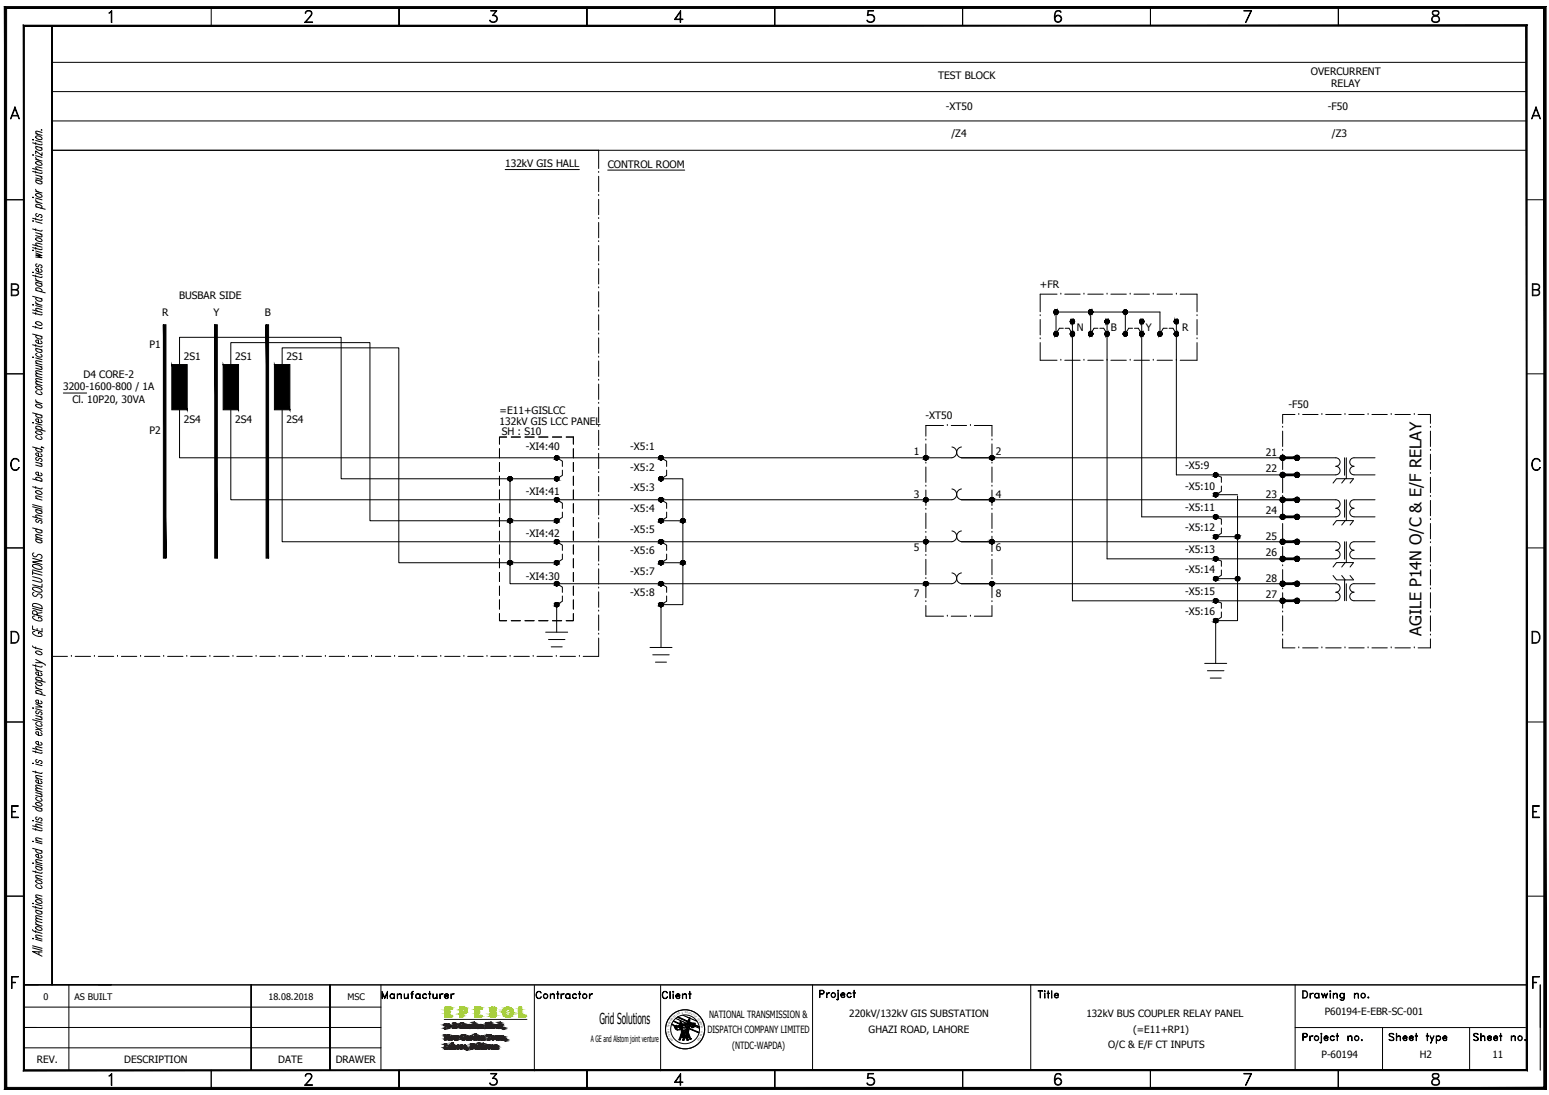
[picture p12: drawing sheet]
<svg xmlns="http://www.w3.org/2000/svg" width="420mm" height="297mm" viewBox="0 0 420 297" stroke-linecap="round" stroke-linejoin="round" font-family="sans-serif">
<defs><g id="words">
<text font-size="4.9" x="102.7" y="272">Manufacturer</text>
<text font-size="4.4" x="385.6" y="172.5" transform="rotate(-90 385.6 172.5)">AGILE P14N O/C &amp; E/F RELAY</text>
<text font-size="4.1" x="162.6" y="277.8">Grid Solutions</text>
<g font-size="2.8">
<text x="254.5" y="21.5">TEST BLOCK</text>
<text x="355.6" y="20.3">OVERCURRENT</text>
<text x="361.1" y="23.6">RELAY</text>
<text x="256.5" y="30">-XT50</text>
<text x="360.2" y="30">-F50</text>
<text x="258.1" y="37.2">/Z4</text>
<text x="361.2" y="37.2">/Z3</text>
<text x="137" y="45.4">132kV GIS HALL</text>
<text x="164.8" y="45.6">CONTROL ROOM</text>
<text x="48.6" y="81.2">BUSBAR SIDE</text>
<text x="282.1" y="78">+FR</text>
<text x="44" y="85.6">R</text>
<text x="57.9" y="85.6">Y</text>
<text x="71.9" y="85.6">B</text>
<text x="292.1" y="89.7">N</text>
<text x="301.3" y="89.7">B</text>
<text x="310.8" y="89.8">Y</text>
<text x="320.7" y="89.8">R</text>
<text x="40.5" y="94.4">P1</text>
<text x="49.9" y="97.6">2S1</text>
<text x="63.8" y="97.6">2S1</text>
<text x="77.7" y="97.6">2S1</text>
<text x="17.1" y="105.9">3200-1600-800 / 1A</text>
<text x="22.6" y="102.6">D4 CORE-2</text>
<text x="19.6" y="109.2">Cl. 10P20, 30VA</text>
<text x="135.5" y="112.4">=E11+GISLCC</text>
<text x="251" y="113.6">-XT50</text>
<text x="349.5" y="110.6">-F50</text>
<text x="40.5" y="117.6">P2</text>
<text x="49.9" y="114.9">2S4</text>
<text x="63.8" y="114.9">2S4</text>
<text x="77.7" y="114.9">2S4</text>
<text x="135.5" y="115.2">132kV GIS LCC PANEL</text>
<text x="136.1" y="118.1">SH : S10</text>
<text x="142.6" y="121.9">-XI4:40</text>
<text x="170.9" y="121.9">-X5:1</text>
<text x="247.9" y="123.3">1</text>
<text x="270.1" y="123.3">2</text>
<text x="343.4" y="123.6">21</text>
<text x="170.9" y="127.6">-X5:2</text>
<text x="321.4" y="127.2">-X5:9</text>
<text x="343.4" y="128">22</text>
<text x="142.6" y="134.3">-XI4:41</text>
<text x="170.9" y="133.3">-X5:3</text>
<text x="247.9" y="135.2">3</text>
<text x="270.1" y="135.2">4</text>
<text x="321.4" y="132.9">-X5:10</text>
<text x="343.4" y="135">23</text>
<text x="170.9" y="139">-X5:4</text>
<text x="321.4" y="138.6">-X5:11</text>
<text x="321.4" y="144">-X5:12</text>
<text x="343.4" y="139.4">24</text>
<text x="142.6" y="145.7">-XI4:42</text>
<text x="170.9" y="144.7">-X5:5</text>
<text x="247.9" y="149.5">5</text>
<text x="270.1" y="149.5">6</text>
<text x="321.4" y="150">-X5:13</text>
<text x="343.4" y="146.4">25</text>
<text x="170.9" y="150.4">-X5:6</text>
<text x="321.4" y="155.4">-X5:14</text>
<text x="343.4" y="150.8">26</text>
<text x="142.6" y="157.2">-XI4:30</text>
<text x="170.9" y="156.1">-X5:7</text>
<text x="170.9" y="161.8">-X5:8</text>
<text x="321.4" y="161.4">-X5:15</text>
<text x="343.4" y="157.8">28</text>
<text x="247.9" y="162.1">7</text>
<text x="270.1" y="162.1">8</text>
<text x="321.4" y="166.8">-X5:16</text>
<text x="343.4" y="162.2">27</text>
</g>
<g font-size="2.7">
<text x="230.4" y="276">220kV/132kV GIS SUBSTATION</text>
<text x="294.7" y="276">132kV BUS COUPLER RELAY PANEL</text>
<text x="359.3" y="275.4">P60194-E-EBR-SC-001</text>
<text x="191.9" y="280.4">DISPATCH COMPANY LIMITED</text>
<text x="192.4" y="276.2">NATIONAL TRANSMISSION &amp;</text>
<text x="235.6" y="280.2">GHAZI ROAD, LAHORE</text>
<text x="307.3" y="280.2">(=E11+RP1)</text>
<text x="198.6" y="284.5">(NTDC-WAPDA)</text>
<text x="300.6" y="284.2">O/C &amp; E/F CT INPUTS</text>
<text x="358.5" y="287.1">P-60194</text>
<text x="385.1" y="287.1">H2</text>
<text x="404.8" y="287.1">11</text>
<text x="10" y="288.3">REV.</text>
<text x="33.7" y="288.3">DESCRIPTION</text>
<text x="75.5" y="288.3">DATE</text>
<text x="91.1" y="288.3">DRAWER</text>
</g>
<g font-size="2.5">
<text x="11.8" y="271.4">0</text>
<text x="20.2" y="271.4">AS BUILT</text>
<text x="72.8" y="271.4">18.08.2018</text>
<text x="94.2" y="271.3">MSC</text>
</g>
<text font-size="2.4" x="160.3" y="282.6">A GE and Alstom joint venture</text>
<g font-size=".7">
<text x="183.2" y="275.8" transform="rotate(-35 183.2 275.8)">S</text>
<text x="183.6" y="275.5" transform="rotate(-31 183.6 275.5)">I</text>
<text x="183.8" y="275.4" transform="rotate(-25 183.8 275.4)">O</text>
<text x="184.2" y="275.2" transform="rotate(-21 184.2 275.2)">N</text>
<text x="185.1" y="275" transform="rotate(-9 185.1 275)">&amp;</text>
<text x="185.9" y="274.9">D</text>
<text x="186.3" y="274.9" transform="rotate(9 186.3 274.9)">E</text>
<text x="186.7" y="275" transform="rotate(14 186.7 275)">S</text>
<text x="187.1" y="275.1" transform="rotate(20 187.1 275.1)">P</text>
<text x="187.5" y="275.2" transform="rotate(23 187.5 275.2)">A</text>
<text x="187.9" y="275.4" transform="rotate(34 187.9 275.4)">T</text>
<text x="188.2" y="275.6" transform="rotate(36 188.2 275.6)">C</text>
<text x="188.6" y="275.9" transform="rotate(39 188.6 275.9)">H</text>
<text x="181.5" y="279.4" transform="rotate(-90 181.5 279.4)">L</text>
<text x="181.5" y="278.6" transform="rotate(-80 181.5 278.6)">T</text>
<text x="181.6" y="279.9" transform="rotate(-99 181.6 279.9)">A</text>
<text x="181.6" y="278.2" transform="rotate(-73 181.6 278.2)">R</text>
<text x="181.6" y="280.3" transform="rotate(-103 181.6 280.3)">N</text>
<text x="181.7" y="277.8" transform="rotate(-67 181.7 277.8)">AN</text>
<text x="181.8" y="280.7" transform="rotate(-107 181.8 280.7)">O</text>
<text x="181.9" y="281" transform="rotate(-121 181.9 281)">I</text>
<text x="182.1" y="277.1" transform="rotate(-55 182.1 277.1)">S</text>
<text x="182.1" y="281.5" transform="rotate(-119 182.1 281.5)">T</text>
<text x="182.3" y="276.7" transform="rotate(-53 182.3 276.7)">M</text>
<text x="182.4" y="281.8" transform="rotate(-125 182.4 281.8)">A</text>
<text x="182.6" y="276.3" transform="rotate(-45 182.6 276.3)">I</text>
<text x="182.9" y="276.1" transform="rotate(-42 182.9 276.1)">S</text>
<text x="189.2" y="276.5" transform="rotate(51 189.2 276.5)">C</text>
<text x="189.3" y="281.9" transform="rotate(129 189.3 281.9)">D</text>
<text x="189.4" y="276.8" transform="rotate(56 189.4 276.8)">O</text>
<text x="189.5" y="281.5" transform="rotate(122 189.5 281.5)">E</text>
<text x="189.6" y="277.1" transform="rotate(63 189.6 277.1)">M</text>
<text x="189.7" y="281.2" transform="rotate(124 189.7 281.2)">T</text>
<text x="189.8" y="277.5" transform="rotate(72 189.8 277.5)">PA</text>
<text x="189.8" y="280.9" transform="rotate(112 189.8 280.9)">I</text>
<text x="190" y="280.4" transform="rotate(108 190 280.4)">M</text>
<text x="190.1" y="278.3" transform="rotate(77 190.1 278.3)">N</text>
<text x="190.1" y="280.1" transform="rotate(101 190.1 280.1)">I</text>
<text x="190.1" y="278.7" transform="rotate(85 190.1 278.7)">Y</text>
<text x="190.2" y="279.6" transform="rotate(96 190.2 279.6)">L</text>
<text x="182.6" y="282.1" transform="rotate(-132 182.6 282.1)">N</text>
</g>
</g></defs>
<!-- layer: F2 -->
<g fill="none" stroke="#000" stroke-width=".27">
<path d="M14.1 16.9h400M14.1 24.8h400M14.1 32.8h400M14.1 40.8h400M162.4 46.8h.1M162.4 53h.1M162.4 59.3h.1M162.4 40.8v4.9M162.4 47.8v4.2M162.4 54.1v4.2M162.4 65.6h.1M162.4 71.8h.1"/>
<path d="M162.4 78.1h.1M162.4 60.3v4.2M162.4 66.6v4.2M162.4 72.9v4.1M162.4 79.1v4.2M286.7 79.8h-4.6v4.8M287.8 79.8h.1M288.8 79.8h4.2M294 79.8h.1M295.1 79.8h4.1M300.3 79.8h.1M301.3 79.8h4.2"/>
<path d="M306.5 79.8h.1M307.6 79.8h4.2M312.8 79.8h.1M313.9 79.8h4.1M319.1 79.8h.1M320.1 79.8h4.6v4.8M48.7 98.9v-7.4h43.8v38.4h58.5M62.6 98.9v-6h37.7v48.4h50.7M76.5 98.9v-4.5h31.7v58.3h42.8M162.4 84.3h.1M162.4 90.6h.1M162.4 96.9h.1"/>
<path d="M162.4 85.4v4.2M162.4 91.7v4.1M162.4 97.9v4.2M282.1 85.6h.1M282.1 91.9h.1M282.1 92.9v4.8h4.6M282.1 86.7v4.1M285.9 84.6h28.7v6M286.4 84.6v6M287.4 89h1M287.8 97.7h.1M288.8 97.7h4.2"/>
<path d="M288.9 89h1.1M290.9 87.2v75.8h71.4a1.15 1.15 0 0 0 1.2-1.2 1.15 1.15 0 0 0-1.2-1.1 1.15 1.15 0 0 0 1.2-1.2 1.15 1.15 0 0 0-1.2-1.2h-14.4M294 97.7h.1M295.1 97.7h4.1M295.8 84.6v6M296.7 89h1.1M298.3 89h1.1M300.3 97.7h.1M300.3 87.2v64.4h62M301.3 97.7h4.2M305.2 84.6v6M306.1 89h1.1"/>
<path d="M306.5 97.7h.1M307.6 97.7h4.2M307.7 89h1.1M309.7 87.2v53h52.6M312.8 97.7h.1M313.9 97.7h4.1M315.5 89h1.1M317.1 89h1.1l.9 1.6M319.1 97.7h.1M319.1 87.2v41.6h43.2M324.7 85.6h.1M324.7 91.9h.1"/>
<path d="M324.7 92.9v4.8h-4.6M324.7 86.7v4.1M17.2 106.6h6.3M48.7 111.2v13h209.5M62.6 111.2v24.4h195.6M76.5 111.2v35.8h181.7M137.4 118.6h-1.9v1.9M138.7 118.6h2.5M142.4 118.6h2.5M146.1 118.6h2.5M149.9 118.6h2.5M153.6 118.6h1.9v1.9"/>
<path d="M162.4 103.1h.1M162.4 109.4h.1M162.4 115.7h.1M162.4 104.2v4.2M162.4 110.4v4.2M162.4 116.7v4.2M251.1 119.4h.1M255.9 115.4h-4.8v2.9M257 115.4h.1M258 115.4h4.2M263.2 115.4h.1M264.3 115.4h4.8v2.9"/>
<path d="M269.1 119.4h.1M347.9 115.9h.1M347.9 116.9v4.2M351.3 112.4h-3.4v2.5M352.3 112.4h.1M353.3 112.4h4.2M358.6 112.4h.1M359.6 112.4h4.2M364.8 112.4h.1M365.9 112.4h4.1M371.1 112.4h.1M372.1 112.4h4.2"/>
<path d="M377.4 112.4h.1M378.4 112.4h4.2M383.6 112.4h.1M384.7 112.4h3.3v2.5M388 115.9h.1M388 116.9v4.2M135.5 121.7v2.5M135.5 125.5v2.4M135.5 129.2v2.5M135.5 132.9v2.5M135.5 136.6v2.5M138.3 129.9v28.4h119.9"/>
<path d="M155.5 121.7v2.5M155.5 125.5v2.4M155.5 129.2v2.5M155.5 132.9v2.5M155.5 136.6v2.5M162.4 121.9h.1M162.4 128.2h.1M162.4 134.5h.1M162.4 123v4.1M162.4 129.2v4.2M162.4 135.5v4.2M179.3 129.9h5.9v34.1h-5.9v11.6"/>
<path d="M251.1 125.6h.1M251.1 131.9h.1M251.1 138.2h.1M251.1 120.4v4.2M251.1 126.7v4.2M251.1 132.9v4.2M251.1 139.2v4.2M260.8 124.2h86.8M260.8 135.6h86.8M269.1 138.2h.1M269.1 131.9h.1M269.1 125.6h.1"/>
<path d="M269.1 120.4v4.2M269.1 126.7v4.2M269.1 132.9v4.2M269.1 139.2v4.2M329.7 134.2h6M335.7 134.5v33.9h-6v11.6M347.9 124.2h14.4a1.15 1.15 0 0 1 1.2 1.1 1.15 1.15 0 0 1-1.2 1.2 1.15 1.15 0 0 1 1.2 1.1 1.15 1.15 0 0 1-1.2 1.2M347.9 135.6h14.4a1.15 1.15 0 0 1 1.2 1.1 1.15 1.15 0 0 1-1.2 1.2 1.15 1.15 0 0 1 1.2 1.1 1.15 1.15 0 0 1-1.2 1.2M347.9 134.7h.1M347.9 128.4h.1M347.9 122.2h.1M347.9 123.2v4.2"/>
<path d="M347.9 129.5v4.1M347.9 135.7v4.2M364.7 124.2v4.7M364.7 135.6v4.7M364.9 129.9l-1 1.1M365.2 124.2v5.7M365.2 135.6v5.6M367.1 129.9h-4.6l-.9 1.1M367.1 129.9l-.9 1.1M367.3 128.8h5.7M373 124.2h-5.7a1.15 1.15 0 0 0-1.2 1.1 1.15 1.15 0 0 0 1.2 1.2 1.15 1.15 0 0 0-1.2 1.1 1.15 1.15 0 0 0 1.2 1.2M373 135.6h-5.7a1.15 1.15 0 0 0-1.2 1.1 1.15 1.15 0 0 0 1.2 1.2 1.15 1.15 0 0 0-1.2 1.1 1.15 1.15 0 0 0 1.2 1.2"/>
<path d="M388 122.2h.1M388 128.4h.1M388 134.7h.1M388 123.2v4.2M388 129.5v4.1M388 135.7v4.2M135.5 140.4v2.5M135.5 144.1v2.5M135.5 147.8v2.5M135.5 151.6v2.4M135.5 155.3v2.5M135.5 159v2.5"/>
<path d="M155.5 140.4v2.5M155.5 144.1v2.5M155.5 147.8v2.5M155.5 151.6v2.4M155.5 155.3v2.5M155.5 159v2.5M162.4 140.7h.1M162.4 147h.1M162.4 153.2h.1M162.4 159.5h.1M162.4 141.8v4.1M162.4 148v4.2"/>
<path d="M162.4 154.3v4.2M179.3 141.3h5.9M179.3 152.7h5.9M251.1 144.4h.1M251.1 150.7h.1M251.1 157h.1M251.1 145.5v4.1M251.1 151.7v4.2M251.1 158v4.2M260.8 147h86.8M260.8 158.3h86.8M269.1 157h.1"/>
<path d="M269.1 150.7h.1M269.1 144.4h.1M269.1 145.5v4.1M269.1 151.7v4.2M269.1 158v4.2M329.7 145.6h6M329.7 157h6M347.9 147h14.4a1.15 1.15 0 0 1 1.2 1.1 1.15 1.15 0 0 1-1.2 1.2 1.15 1.15 0 0 1 1.2 1.1 1.15 1.15 0 0 1-1.2 1.2M347.9 159.7h.1M347.9 153.5h.1M347.9 147.2h.1M347.9 140.9h.1"/>
<path d="M347.9 142v4.2M347.9 148.3v4.1M347.9 154.5v4.2M361.6 156.1l.9 1.2h4.6M363.9 156.1l1 1.2M364.7 147v4.7M364.7 157.3v5.7M364.9 141.2l-1 1.2M364.9 152.6l-1 1.2M365.2 147v5.6M365.2 158.3v4.7M366.2 156.1l.9 1.2"/>
<path d="M367.1 141.2h-4.6l-.9 1.2M367.1 152.6h-4.6l-.9 1.2M367.1 141.2l-.9 1.2M367.1 152.6l-.9 1.2M367.3 140.2h5.7M373 147h-5.7a1.15 1.15 0 0 0-1.2 1.1 1.15 1.15 0 0 0 1.2 1.2 1.15 1.15 0 0 0-1.2 1.1 1.15 1.15 0 0 0 1.2 1.2h5.7M373 158.3h-5.7a1.16 1.16 0 0 0-1.2 1.2 1.16 1.16 0 0 0 1.2 1.2 1.15 1.15 0 0 0-1.2 1.1 1.15 1.15 0 0 0 1.2 1.2h5.7M388 140.9h.1M388 147.2h.1M388 153.5h.1M388 159.7h.1M388 142v4.2"/>
<path d="M388 148.3v4.1M388 154.5v4.2M14.1 178.1h4.2M19.4 178.1h.1M20.4 178.1h4.2M25.6 178.1h.1M26.7 178.1h4.1M31.9 178.1h.1M32.9 178.1h4.2M38.1 178.1h.1M39.2 178.1h4.2M44.4 178.1h.1"/>
<path d="M45.5 178.1h4.1M50.7 178.1h.1M51.7 178.1h4.2M56.9 178.1h.1M58 178.1h4.2M63.2 178.1h.1M64.2 178.1h4.2M69.5 178.1h.1M70.5 178.1h4.2M75.7 178.1h.1M76.8 178.1h4.1M82 178.1h.1"/>
<path d="M83 178.1h4.2M88.3 178.1h.1M89.3 178.1h4.2M94.5 178.1h.1M95.6 178.1h4.1M100.8 178.1h.1M101.8 178.1h4.2M107 178.1h.1M108.1 178.1h4.2M113.3 178.1h.1M114.4 178.1h4.1M119.6 178.1h.1"/>
<path d="M120.6 178.1h4.2M125.8 178.1h.1M126.9 178.1h4.2M132.1 178.1h.1M133.1 178.1h4.2M135.5 166.5v1.9h1.9M135.5 162.7v2.5M138.4 178.1h.1M138.7 168.4h2.5M139.4 178.1h4.2M142.4 168.4h2.5M144.6 178.1h.1"/>
<path d="M145.7 178.1h4.1M146.1 168.4h2.5M148 171.5h6M148.8 173.5h4.4M149.5 175.5h3M149.9 168.4h2.5M150.9 178.1h.1M151 164v7.5M151.9 178.1h4.2M155.5 166.5v1.9h-1.9M155.5 162.7v2.5M157.2 178.1h.1"/>
<path d="M162.4 165.8h.1M162.4 172h.1M162.4 160.5v4.2M162.4 166.8v4.2M162.4 173.1v5h-4.2M176.3 175.6h6M177.1 177.6h4.4M177.8 179.6h3M251.1 163.2h.1M251.1 164.3v2.9h4.8M257 167.2h.1M258 167.2h4.2"/>
<path d="M263.2 167.2h.1M269.1 163.2h.1M269.1 164.3v2.9h-4.8M326.8 180h5.9M347.9 172.3h.1M347.9 166h.1M347.9 160.8v4.2M347.9 167v4.2M347.9 173.3v2.4h3.4M352.3 175.7h.1M353.3 175.7h4.2M358.6 175.7h.1"/>
<path d="M359.6 175.7h4.2M364.8 175.7h.1M365.9 175.7h4.1M371.1 175.7h.1M372.1 175.7h4.2M377.4 175.7h.1M378.4 175.7h4.2M383.6 175.7h.1M388 166h.1M388 172.3h.1M388 160.8v4.2M388 167v4.2"/>
<path d="M388 173.3v2.4h-3.3M327.5 181.9h4.5M328.3 183.9h3M144.9 267.3v23.2M179.2 267.3v23.2"/>
</g>
<!-- layer: 0 -->
<g fill="#000" stroke="#000" stroke-width=".27">
<path d="M44.3 88.1l.7 63.3v-63.3zM44.3 88.1l.7 63.3h-.7z"/>
<path d="M46.6 98.9l4.2 12.3v-12.3zM46.6 98.9l4.2 12.3h-4.2z"/>
<path d="M58.2 88.1l.7 63.3v-63.3zM58.2 88.1l.7 63.3h-.7z"/>
<path d="M60.5 98.9l4.2 12.3v-12.3zM60.5 98.9l4.2 12.3h-4.2z"/>
<path d="M72.2 88.1l.6 63.3v-63.3zM72.2 88.1l.6 63.3h-.6z"/>
<path d="M74.4 98.9l4.2 12.3v-12.3zM74.4 98.9l4.2 12.3h-4.2z"/>
<path d="M14 7v260.2h.2zM14 7h.2v260.2z"/>
</g>
<!-- layer: 4 -->
<g fill="none" stroke="#000" stroke-width=".27">
<path d="M29.6 3.5l.7-.6v3.2h-.1v-2.9l-.6 .4zM57.3 2v5M82.8 5.9h2v.2h-2.2l1.4-1.5a1 1 0 0 0 .3-1.4l-.9-.2-.6 .6 .3-.6 .9-.1a.79 .79 0 0 1 .5 1.2l-1.7 2M108.2 2v5v-5M132.9 5.6l.5 .3M133.7 4.1a1.08 1.08 0 0 1 1.2 .9 1.08 1.08 0 0 1-.8 1.2 1.08 1.08 0 0 1-1.3-.7 1.19 1.19 0 0 0 2-.2M134.2 4.2a.94 .94 0 0 1 .4 1.4l-.4 .3M134.6 3h-1.5v-.1h1.7l-1.1 1.3M134.6 2.9l-1 1.3 .9 .2 .3 .5M159.2 2v5v-5M183.1 5.2h2.1v.1h-2.3l1.7-2.4v3.2h-.1v-2.8l-1.4 2M210.2 2v5v-5"/>
<path d="M235.3 5.6l.4 .3M236.5 4.1a.99 .99 0 0 1 .6 .9 .99 .99 0 0 1-.6 .9M237.1 4.7a1.34 1.34 0 0 0-1.8-.5l.1-1.3h1.6v.1h-1.4l-.2 1.1a1.14 1.14 0 0 1 1.7 .2 1.14 1.14 0 0 1-.4 1.7 1.14 1.14 0 0 1-1.6-.5h.2a1.06 1.06 0 0 0 1.8-.2M261.1 2v5v-5M286.1 5.3a.92 .92 0 0 0 1.4 .5l.3-.5M286.1 4.9l.3-.5 .5-.2 .6 .2 .3 .5M286.4 3.2l.5-.2 .8 .2M286.6 3a2.93 2.93 0 0 0-.3 2.6l.5 .3M286.8 4.2l-.5 .4-.2 .4M287.2 4.2l.5 .4 .1 .4-.1 .6-.5 .3M287.5 3l.3 .3a.92 .92 0 0 0-.9-.5 .92 .92 0 0 0-.8 .7 2.37 2.37 0 0 0 .3 2.4 1 1 0 0 0 1.4-.3 1 1 0 0 0-.3-1.4 1 1 0 0 0-1.4 .4M312.1 2v5v-5"/>
<path d="M339.4 2.9l-1.6 3.2h.2l1.5-3.2h-2.1v.1h2M363 2v5v-5M388.5 5.6l.5 .3M388.6 3a.77 .77 0 0 0 .5 1.2 1.11 1.11 0 0 1 1.2 1.3 1.11 1.11 0 0 1-1.8 0 .85 .85 0 0 1 .6-1.1 1.22 1.22 0 0 0 1.2-.8v-.3a1.22 1.22 0 0 0-1.7-.3zM388.6 3.2l.5-.2 1.1 .2M388.8 3a.66 .66 0 0 0 .3 1.1 1.13 1.13 0 0 1 1.2 .5 1.13 1.13 0 0 1-.1 1.3 1.31 1.31 0 0 1-1.9-.4 1.27 1.27 0 0 1 1.4-1.4 .64 .64 0 0 0 .3-1.1M390.3 5.6l-.4 .3M3.1 31.5h1.9M3.3 31.3h1.5M4.1 29l1.2 3.2-1.2-2.7-1.3 2.7zM415.7 31.5h1.9M415.9 31.3h1.5"/>
<path d="M416.6 29l1.3 3.2-1.3-2.7-1.2 2.7zM1.5 54.2h5M414.1 54.2h5M3.2 78.5l1.6-.1 .1-.3-.1-.8-1.6-.2v3l1.6-.2 .1-.3-.1-.8-1.6-.1M4.3 78.5l.5 .2a.87 .87 0 0 1 .3 .9 .87 .87 0 0 1-.8 .6h-1.2v-3.2h1.2a.85 .85 0 0 1 .8 .8 .85 .85 0 0 1-.8 .9M415.8 78.5l1.5-.1 .2-.3-.2-.8-1.5-.2v3l1.5-.2 .2-.3-.2-.8-1.5-.1M416.9 78.5l.4 .2a.87 .87 0 0 1 .3 .9 .87 .87 0 0 1-.7 .6h-1.3v-3.2h1.3a.85 .85 0 0 1 .8 .8 .85 .85 0 0 1-.8 .9M6.5 96v194.3M1.5 101.4h5M414.1 101.4h5M3.2 124.8a1.1 1.1 0 0 1 1.1-.5 1.1 1.1 0 0 1 .9 .8 1.12 1.12 0 0 0-1.3-.6 1.12 1.12 0 0 0-.8 1.1 1.38 1.38 0 0 0 1.3 1.8l.8-.6a1.19 1.19 0 0 1-1.4 .8 1.19 1.19 0 0 1-.9-1.2v-.8zM415.8 124.8a1.12 1.12 0 0 1 1.1-.5 1.12 1.12 0 0 1 .9 .8l-.3-.3a1.06 1.06 0 0 0-1.2-.2 1.06 1.06 0 0 0-.7 1 1.38 1.38 0 0 0 1.4 1.8l.8-.6a1.2 1.2 0 0 1-1.4 .8 1.2 1.2 0 0 1-.9-1.2v-.8z"/>
<path d="M1.5 148.6h5M414.1 148.6h5M3 171.3h1.1a1.73 1.73 0 0 1 1.1 1.6 1.73 1.73 0 0 1-1.1 1.6h-1.1zM3.1 171.4a1.59 1.59 0 0 1 1.8 .8 1.59 1.59 0 0 1-.4 2l-1.4 .1zM415.6 171.3h1a1.73 1.73 0 0 1 1.2 1.6 1.73 1.73 0 0 1-1.2 1.6h-1zM415.7 171.4a1.59 1.59 0 0 1 1.8 .8 1.59 1.59 0 0 1-.4 2l-1.4 .1zM1.5 195.9h5M414.1 195.9h5M3.1 218.6h1.9v.1h-1.7v2.9h1.7v.2h-1.9zM415.7 218.6h1.9v.1h-1.7v2.9h1.7v.2h-1.9zM3.3 220.1h.9v.2h-.9M415.9 220.1h.9v.2h-.9"/>
<path d="M1.5 243.1h5M414.1 243.1h5M3.1 264.9h1.9v.1h-1.7v3.1h-.2zM3.3 266.4h.9v.2h-.9M6.5 267.2h3.9M26.7 267.2h387.4M351.3 278.7h62.5M415.7 264.9h1.9v.1h-1.7v3.1h-.2zM415.9 266.4h.9v.2h-.9M417.8 267.2v23.1M29.6 291.8l.7-.6v3.2h-.1v-2.9l-.6 .5zM57.3 290.3v5"/>
<path d="M82.8 294.3h2v.1h-2.2l1.4-1.5a1.03 1.03 0 0 0 .3-1.4l-.9-.2-.6 .7 .3-.7a1.04 1.04 0 0 1 1.4 .2 .99 .99 0 0 1-.3 1.4l-1.4 1.5M108.2 290.3v5v-5M108.2 290.3v5M132.9 294l.5 .3M133.7 292.4a1.03 1.03 0 0 1 1.2 1.1 1.03 1.03 0 0 1-1.3 .9l-.5-.1-.3-.5a1.18 1.18 0 0 0 2-.2M134.2 292.6a.94 .94 0 0 1 .4 1.4l-.4 .3M134.6 291.3h-1.5v-.1h1.7l-1.1 1.4M134.6 291.2l-1 1.4 .9 .1 .3 .5M159.2 295.3v-5v5M159.2 290.3v5v-5M183.1 293.5h2.1v.1h-2.3l1.7-2.4v3.2h-.1v-2.7l-1.4 1.9M210.2 290.3v5v-5"/>
<path d="M210.2 290.3v5M235.3 294l.4 .3M236.5 292.4a.99 .99 0 0 1 .6 .9 .99 .99 0 0 1-.6 1M237.1 293a1.34 1.34 0 0 0-1.8-.4l.1-1.4h1.6v.1h-1.4l-.2 1.1a1.14 1.14 0 0 1 1.7 .3 1.14 1.14 0 0 1-.4 1.6 1.14 1.14 0 0 1-1.6-.5 1.19 1.19 0 0 0 2-.2M261.1 295.3v-5v5M261.1 290.3v5v-5M286.1 293.6a.92 .92 0 0 0 1.4 .5l.3-.5M286.1 293.2a.92 .92 0 0 1 1.4-.5l.3 .5M286.4 291.5l.5-.2 .8 .2M286.6 291.3a2.93 2.93 0 0 0-.3 2.7l.5 .3M286.8 292.6l-.5 .3-.2 .4M287.2 292.6l.5 .3 .1 .4-.1 .7-.5 .3"/>
<path d="M287.5 291.3l.3 .4a.92 .92 0 0 0-.9-.5 .92 .92 0 0 0-.8 .6 2.37 2.37 0 0 0 .3 2.5 1 1 0 0 0 1.4-.3 1 1 0 0 0-.3-1.4 1 1 0 0 0-1.4 .3M312.1 295.3v-5v5M312.1 290.3v5v-5M339.4 291.2l-1.6 3.2h.2l1.5-3.2h-2.1v.1h2M363 295.3v-5v5M363 290.3v5v-5M388.5 294l.5 .3M388.6 291.3a.77 .77 0 0 0 .5 1.3 1.11 1.11 0 0 1 1.2 1.2 1.09 1.09 0 0 1-1.8 0 .88 .88 0 0 1 .6-1.1 1.18 1.18 0 0 0 1.2-.7v-.3a1.22 1.22 0 0 0-1.7-.4zM388.6 291.5l.5-.2 1.1 .2M388.8 291.3a.66 .66 0 0 0 .3 1.1 1.13 1.13 0 0 1 1.2 .6 1.13 1.13 0 0 1-.1 1.3 1.34 1.34 0 0 1-1.9-.5 1.26 1.26 0 0 1 1.4-1.4 .64 .64 0 0 0 .3-1.1M390.3 294l-.4 .3"/>
</g>
<!-- layer: DISP3 -->
<g fill="none" stroke="#000" stroke-width=".27">
<path d="M6.4 7v260.2M6.5 273.2h96.8M6.5 278.7h96.8M18.7 267.1v23.2M30.2 267.2h-23.7h407.6M68.1 267.1v23.2M103.3 267.2v23.1M220.4 267.2v23.1M279.6 267.2v23.1M351.3 267.2v23.1M375 278.7v11.6M398.6 278.9v11.4"/>
<path d="M417.8 267.2v11.5M6.5 284.2h96.8M89.5 290.3v-23.2v23.2"/>
</g>
<!-- layer: 4 -->
<g fill="#000" stroke="#000" stroke-width=".27">
<path d="M414.2 6.8l-.2 .3 .2 283.3zM414 7.1l.2 283.3-.2-.2zM6.3 290.4h407.9l-.2-.2zM6.3 290.4l.3-.2h407.4zM6.3 6.8v283.6l.3-.2zM6.3 6.8l.3 .3v283.1zM6.3 6.8l.3 .3 407.6-.3zM6.6 7.1l407.6-.3-.2 .3z"/>
<path d="M418.8 2.3l.6 293.3v-293.9zM418.8 2.3l.6 293.3-.6-.6zM1.2 295.6h418.2l-.6-.6zM1.8 295h417l-417.6 .6zM1.2 1.7v293.9l.6-.6zM1.2 1.7l.6 .6v292.7zM1.2 1.7l.6 .6 417.6-.6zM1.8 2.3l417.6-.6-.6 .6z"/>
</g>
<!-- layer: Alstom REF$0$52 -->
<g fill="none" stroke="#000" stroke-width=".27">
<path d="M8.8 38.7l2.1 .6h.4l.1-.2M8.8 37.9h.3zM9.7 37a1.15 1.15 0 0 1 1.7 .7 1.19 1.19 0 0 1-1.7-.7zM9.7 38.7v.5M9.7 39.7l1.7 .4M9.7 38.1l1.7 .5M9.7 36.3l1.7 .4M10.1 39.8l-.4 .1a1.16 1.16 0 0 0 1.7 .7l-.4-.6M11.3 35.2h-.1M11.4 35.9l-1.6-.3-.1 .3 .5 .5M8.8 59.9l.3 .1zM8.8 59.2l2.1 .6h.4l.1-.3"/>
<path d="M8.8 53.5l.3 .1zM8.8 46.5l2.1 .5 .4 .1 .1-.3M8.8 42l.3 .1zM8.8 45.7l2.6 .7M9.7 54.2l.1 .3 .6 .4M9.7 51.3l.1 .4 .6 .4M9.7 44a1.15 1.15 0 0 1 1.7 .7 1.19 1.19 0 0 1-1.7-.7zM9.7 42.7l.1 .3 .6 .4M9.7 46.4v.5M9.7 59.1v.5M9.7 56.1l2.6 .7M9.7 54.7l1.7 .5"/>
<path d="M9.7 53.7l1.7 .5M9.7 51.9l1.7 .4M9.7 48.8l1.7 .4M9.7 47.5l1.7 .4M9.7 43.2l1.7 .5M9.7 42.2l1.7 .5M9.8 52.6h.9a.77 .77 0 0 1 .7 .7 1.16 1.16 0 0 1-1.7-.6zM10.1 58l-.4 .1a.49 .49 0 0 0 .6 .6l.4-.5h.3l.4 .4-.1 .4h-.3M10.1 56.2l-.4-.6a1.18 1.18 0 0 1 1.7 .7l-.4 .2M10.1 48.9l-.4 .1a1.19 1.19 0 0 0 1.7 .7l-.4-.6M10.9 47.8l.5 .5-.1 .3-1.6-.3M11.4 45.6l-1.6-.3-.1 .3 .5 .5"/>
<path d="M11.4 41.4v.8l-1.7-1.3v.8M8.8 74.7l2.1 .5 .4 .1 .1-.3M8.8 73.8l.3 .1zM8.8 67.9h.3zM8.8 67.2l2.1 .5h.4l.1-.2M8.8 62.1l2.1 .6h.4l.1-.3M8.8 66.4l2.6 .7M9.7 75.5l.1 .4 .6 .4M9.7 68.6l1.7 .7-1.7-.1 1.7 .7-1.7-.2M9.7 64.7a1.18 1.18 0 0 1 1.7 .7 1.19 1.19 0 0 1-1.7-.7zM9.7 62.1v.4M9.7 67.1v.5"/>
<path d="M9.7 74.6v.5M9.7 78.8l2.6 .6M9.7 76.6l1.7 .4M9.7 76.1l1.7 .4M9.7 74.1l1.7 .4M9.7 68.1l1.7 .5M9.7 63.1l1.7 .5M9.7 60.1l1.7 .5M10.1 78.8l-.4-.5a1.18 1.18 0 0 1 1.7 .6l-.4 .2M10.1 76.6l-.4 .2a1.19 1.19 0 0 0 1.7 .7l-.4-.6M10.1 71.6l-.4 .2a.51 .51 0 0 0 .6 .6l.4-.6 .3 .1 .4 .3-.1 .4h-.3M10.9 63.5l.5 .4-.1 .4-1.6-.4"/>
<path d="M11 73.1l.4 .6a1.19 1.19 0 0 1-1.7-.7l.7-.1v.9M11.4 66.3l-1.6-.4-.1 .4 .5 .4M8.8 96.9h.3zM8.8 93.5l2.1 .6h.4l.1-.2M8.8 88.5l2.1 .6h.4l.1-.2M8.8 84.9l2.1 .5h.4l.1-.2M8.8 82.7h.3zM8.8 90.6l2.6 .7M8.8 84.1l2.6 .7M8.8 80.4l2.6 .7M9.7 87.4a1.18 1.18 0 0 1 1.7 .7 1.16 1.16 0 0 1-1.7-.7zM9.7 81.8a.79 .79 0 0 0 .7 .8"/>
<path d="M9.7 84.8v.5M9.7 88.5v.5M9.7 93.5v.5M9.7 99.1l1.7 .4M9.7 98.5l1.7 .5M9.7 97.1l1.7 .5M9.7 94.5l1.7 .4M9.7 82.9l1.7 .4M9.7 82.4l1.7 .4M10.1 95.8l-.4 .2a1.19 1.19 0 0 0 1.7 .7l-.4-.6M10.1 94.6l-.4 .1a1.16 1.16 0 0 0 1.7 .7l-.4-.6M10.1 90.9l-.4 .2a1.19 1.19 0 0 0 1.7 .7l-.4-.6"/>
<path d="M10.1 80.7l-.4 .2a1.16 1.16 0 0 0 1.7 .7l-.4-.6M10.9 99.4l.5 .5-.1 .3-1.6-.3M11 92.5l.4 .6a1.16 1.16 0 0 1-1.7-.7l.7-.1v.9M11.4 98.2l-1.6-.4-.1 .4 .5 .5M11.4 84l-1.6-.4-.1 .3 .5 .5M8.8 114.6l.3 .1zM8.8 112l2.6 .7M9.7 117.1a1.15 1.15 0 0 1 1.7 .6 1.16 1.16 0 0 1-1.7-.6zM9.7 109.8a1.18 1.18 0 0 1 1.7 .7 1.19 1.19 0 0 1-1.7-.7zM9.7 108.5l.1 .4 .6 .3M9.7 116.3l2.6 .7M9.7 114.9l1.7 .4"/>
<path d="M9.7 109l1.7 .5M9.7 104.1l1.7 .5M9.7 102l1.7 .5M9.8 104.8h.9a.77 .77 0 0 1 .7 .8 1.16 1.16 0 0 1-1.7-.7zM10.1 118.2l-.4 .1a1.19 1.19 0 0 0 1.7 .7l-.4-.6M10.1 116.4l-.4-.6a1.18 1.18 0 0 1 1.7 .7l-.4 .1M10.1 112.3l-.4 .2a1.19 1.19 0 0 0 1.7 .7l-.4-.6M10.1 106l-.4 .2a1.19 1.19 0 0 0 1.7 .7l-.4-.6M11 113.9l.4 .6a1.19 1.19 0 0 1-1.7-.7l.7-.1v.9M11.4 103.8l-1.6-.3-.1 .3 .5 .5M11.4 103l-1.6-.3-.1 .3 .5 .5M11.4 101.7l-1.6-.4-.1 .3 .5 .5"/>
<path d="M11.4 100.9l-1.6-.4-.1 .4 .5 .4M8.8 132l2.1 .6h.4l.1-.2M8.8 137.5l2.6 .6M8.8 136.9l2.6 .7M8.8 129.9l2.6 .7M8.8 121.2l2.6 .7M9.7 133.3a1.18 1.18 0 0 1 1.7 .6 1.19 1.19 0 0 1-1.7-.6zM9.7 132v.5M9.7 138.2l1.7 .4M9.7 135.2l1.7 .5M9.7 125.4l1.7 .4M10.1 138.3l-.4 .2a1.16 1.16 0 0 0 1.7 .6l-.4-.6"/>
<path d="M10.1 130.2l-.4-.6a1.18 1.18 0 0 1 1.7 .7l-.4 .2M10.1 124.1l-.4 .2a.49 .49 0 0 0 .6 .6l.4-.5h.3l.4 .4-.1 .4h-.3M10.1 121.6l-.4 .2a1.19 1.19 0 0 0 1.7 .6l-.4-.6M10.9 125.7l.5 .5-.1 .3-1.6-.3M11 128.3l.4 .6a1.19 1.19 0 0 1-1.7-.7l.7-.1v.9M11 123.1l.4 .6a1.19 1.19 0 0 1-1.7-.7h.7v.8M11.3 121.3l.6 .3M11.4 134.9l-1.6-.4-.1 .3 .5 .5M8.8 156.4l1.9 .5a.77 .77 0 0 1 .7 .8l-.4 .2-2.2-.5M8.8 153.3a1.94 1.94 0 0 1 2.6 1 2.15 2.15 0 0 1-2.6-.7zM8.8 151.4l2.6 .7-2.6 .3 2.6 .7M8.8 155.4l2.6 .6"/>
<path d="M8.8 154.9v1M8.8 154.6l2.6 .7M8.8 143.2l2.6 .7M8.8 140.1l2.6 .7M9 159.4a2.57 2.57 0 0 1 2.4 .8v.3a1.99 1.99 0 0 1-2.6-1zM9.2 150a.59 .59 0 0 0-.2 .9 .59 .59 0 0 0 .9 0 .75 .75 0 0 1 .9-.5 .75 .75 0 0 1 .6 .8l-.4 .3M9.7 146.1l1.7 .5M9.7 145.6l1.7 .5M10.1 146.2l-.4 .2a1.16 1.16 0 0 0 1.7 .7l-.4-.6M10.1 143.5l-.4 .2a1.19 1.19 0 0 0 1.7 .7l-.4-.6M10.1 140.9l-.4 .2a.51 .51 0 0 0 .6 .6l.4-.6 .3 .1 .4 .3-.1 .4h-.3M11.4 158.5v.8l-2.6-.7"/>
<path d="M11.4 145.3l-1.6-.4-.1 .4 .5 .5M11.4 140.1l-1.6-.4-.1 .3 .5 .5M8.8 175.2l.5 .5 2.1 .5M8.8 169.8v.9l2.6 .7v-.9M8.8 165l2.6 .7M9 163.8a2.32 2.32 0 0 1 2.4 .9v.4l-2.6-.6zM9.2 160.7a.59 .59 0 0 0-.2 .9 .59 .59 0 0 0 .9 0 .75 .75 0 0 1 .9-.5 .75 .75 0 0 1 .6 .8l-.4 .3M9.5 171.3l-.7 .2a1.94 1.94 0 0 0 2.6 1l-.4-.7-.6-.2v.3M9.5 167.1l-.7 .2a1.94 1.94 0 0 0 2.6 1v-.3l-.4-.4-.6-.2v.3M9.7 178.9l1.7 .9-1.7-.1M9.7 176.8a1.18 1.18 0 0 1 1.7 .6 1.19 1.19 0 0 1-1.7-.6zM9.7 175.5v.5"/>
<path d="M10.1 166.8l-.2-.8-.3-.3h-.6l-.2 .8 2.6 .7M10.1 170.5v.5M11.4 179.8l.7 .4 .2 .3M11.4 166.2l-1.3 .1M8.8 192l.3 .1zM8.8 180.4l2.1 .5 .4 .1 .1-.3M8.8 195.2l2.6 .7M9.7 190.9l1.7 .9h-1.7M9.7 186.1l.1 .4 .6 .3M9.7 185.1a1.18 1.18 0 0 1 1.7 .7 1.16 1.16 0 0 1-1.7-.7zM9.7 181.2l.1 .4 .6 .3M9.7 180.3v.5"/>
<path d="M9.7 197.2l1.7 1.2M9.7 194.1l1.7 .5M9.7 192.3l1.7 .4M9.7 188l2.6 .7M9.7 186.6l1.7 .5M9.7 184.4l2.6 .7M9.7 181.7l1.7 .5M10.1 196l-.4 .2a1.19 1.19 0 0 0 1.7 .7l-.4-.6M10.1 192.8l-.4 .2a.49 .49 0 0 0 .6 .6l.4-.5h.3l.4 .4-.1 .4h-.3M10.1 188.1l-.4-.6a1.18 1.18 0 0 1 1.7 .7l-.4 .2M10.1 184.5l-.4-.6a1.18 1.18 0 0 1 1.7 .7l-.4 .1M10.9 194.4l.5 .5-.1 .3-1.6-.3"/>
<path d="M11 198.7l.4 .6a1.16 1.16 0 0 1-1.7-.7h.7v.8M11 190.1l.4 .6a1.19 1.19 0 0 1-1.7-.6l.7-.1v.8M11 182.5l.4 .6a1.19 1.19 0 0 1-1.7-.6l.7-.1v.8M11.4 197.6l-1.7 .4M8.8 209.2l2.1 .6h.4l.1-.2M8.8 207l.3 .1zM8.8 203.8l2.1 .5h.4l.1-.2M8.8 218.7l2.6 .7M8.8 203l2.6 .7M9.7 217.8a1.18 1.18 0 0 1 1.7 .7 1.19 1.19 0 0 1-1.7-.7zM9.7 203.7v.5M9.7 209.2v.5"/>
<path d="M9.7 215l1.7 .5M9.7 214.4l1.7 .5M9.7 211l1.7 .5M9.7 207.3l1.7 .4M10.1 219l-.4 .2a1.19 1.19 0 0 0 1.7 .7l-.4-.6M10.1 216.3l-.4 .2a1.19 1.19 0 0 0 1.7 .7l-.4-.6M10.1 206.1l-.4 .2a.51 .51 0 0 0 .6 .6l.4-.6h.3l.4 .4-.1 .4h-.3M10.9 215.3l.5 .5-.1 .3-1.6-.3M11 211.8l.4 .6a1.19 1.19 0 0 1-1.7-.7l.7-.1v.9M11 201.4l.4 .6a1.16 1.16 0 0 1-1.7-.7l.7-.1v.9M11.4 214.1l-1.6-.3-.1 .3 .5 .5M11.4 213.3l-1.6-.3-.1 .3 .5 .5"/>
<path d="M11.4 210.7l-1.6-.3-.1 .3 .5 .5M11.4 202.9l-1.6-.4-.1 .4 .5 .4M8.8 236.3l2.1 .6h.4l.1-.3M8.8 234.1l.3 .1zM8.8 228.2l.3 .1zM8.8 224.8l2.1 .6h.4l.1-.3M8.8 222.6l.3 .1zM8.8 230.1l2.6 .7M8.8 224l2.6 .7M9.7 238.9a1.18 1.18 0 0 1 1.7 .7 1.19 1.19 0 0 1-1.7-.7zM9.7 224.7v.5M9.7 236.3v.4"/>
<path d="M9.7 238.1l1.7 .5M9.7 234.9l1.7 .5M9.7 234.3l1.7 .5M9.7 233.8l1.7 .5M9.7 228.4l1.7 .5M9.7 227.9l1.7 .5M9.7 222.8l1.7 .5M10.1 240l-.4 .2a1.16 1.16 0 0 0 1.7 .6l-.4-.6M10.1 235l-.4 .2a1.16 1.16 0 0 0 1.7 .7l-.4-.6M10.1 230.5l-.4 .1a1.16 1.16 0 0 0 1.7 .7l-.4-.6M10.1 221.6l-.4 .2a.49 .49 0 0 0 .6 .6l.4-.5h.3l.4 .4-.1 .4h-.3M11 232l.4 .6a1.19 1.19 0 0 1-1.7-.7l.7-.1v.9"/>
<path d="M11.4 237.8l-1.6-.4-.1 .3 .5 .5M11.4 233.5l-1.6-.3-.1 .3 .5 .5M11.4 227.6l-1.6-.3-.1 .3 .5 .5M11.4 223.9l-1.6-.3-.1 .3 .5 .5M8.8 254.6h.3zM8.8 252.2l.5 .4 2.1 .6M8.8 245.9l2.1 .6h.4l.1-.3M8.8 245l.3 .1zM8.8 257.1l2.6 .7M8.8 256.6l2.6 .7M9.7 250.2l.1 .4 .6 .4M9.7 244.2a1.15 1.15 0 0 1 1.7 .7 1.19 1.19 0 0 1-1.7-.7z"/>
<path d="M9.7 254.8l1.7 .5M9.7 254.3l1.7 .5M9.7 245.9v.5M9.7 252.5v.5M9.7 250.8l1.7 .4M9.7 249.8l1.7 .5M9.7 246.8l1.7 .5M9.7 245.3l1.7 .4M9.7 243.4l1.7 .5M9.8 251.4h.9a.77 .77 0 0 1 .7 .8 1.16 1.16 0 0 1-1.7-.7zM10.1 247l-.4 .1a1.16 1.16 0 0 0 1.7 .7l-.4-.6M10.6 258.2v.8"/>
<path d="M11.4 258.3l-2.6-.2 2.6 1.3M11.4 254l-1.6-.4-.1 .4 .5 .4M11.4 249.5l-1.6-.3-.1 .3 .5 .5M11.4 248.7l-1.6-.3-.1 .3 .5 .5M11.4 243.1l-1.6-.3-.1 .3 .5 .5"/>
</g>
<!-- layer: STICKER -->
<g fill="none" stroke="#000" stroke-width=".27">
<path d="M145.8 269l.5-.1 .5 .5a.69 .69 0 0 0-.8-.4 .69 .69 0 0 0-.5 .7 .85 .85 0 0 0 .8 1.1l.5-.4a.72 .72 0 0 1-.8 .5 .72 .72 0 0 1-.6-.8l.1-.7zM149.3 269.6v1.3zM149.3 269.9l.5-.3 .5 .1 .1 1.2-.2-1.2h-.4zM151 269.6l.6 .1zM151.2 268.9l.1 2zM152.2 269.6l.1 1.3zM152.4 269.9l.6-.3-.5 .1-.2 .4zM153.7 269.7l.4-.1 .4 .3-.4-.2a.57 .57 0 0 0-.6 .5 .57 .57 0 0 0 .6 .6l.4-.2a.65 .65 0 0 1-1 .1 .65 .65 0 0 1 .2-1zM154.5 269.6l.1 1.3zM155.4 269.9l.6-.3 .3 .3a.52 .52 0 0 0-.8-.1 .52 .52 0 0 0 0 .8 .52 .52 0 0 0 .8-.1 .59 .59 0 0 1-.9 .3 .59 .59 0 0 1 0-.9zM156.9 269.6l.6 .1zM157.2 268.9v2z"/>
<path d="M159.9 269.6l.1 1.3zM160.1 269.9l.6-.3-.5 .1-.2 .4zM179.8 269.2l.8-.3 .5 .5a.69 .69 0 0 0-.8-.4 .69 .69 0 0 0-.6 .7 .83 .83 0 0 0 .9 1.1l.5-.4a.73 .73 0 0 1-.9 .5 .73 .73 0 0 1-.6-.8zM181.7 268.9l.1 2zM182.4 269l.3 .1-.1 .1zM182.6 269h.1M182.6 269.6v1.3zM183.4 270.1h.9v-.2a.51 .51 0 0 0-.7-.1 .51 .51 0 0 0 0 .8 .51 .51 0 0 0 .7-.1l.1 .1a.63 .63 0 0 1-.9 .1 .63 .63 0 0 1 0-.9 .63 .63 0 0 1 .9 .1v.3h-1M185.1 269.6l.1 1.3zM185.5 269.7h.6l.1 1.2-.2-1.2h-.4l-.4 .2zM186.8 269.6l.6 .1zM187.1 268.9v2z"/>
<path d="M222.4 269.6l1-.1v-.7l-1-.1-.1 1.9v-2h.9l.2 .2v.8l-1 .1M224.2 269.3l.1 1.3zM224.6 269.4l.4-.1-.7 .6zM227.3 268.6l.2 .1-.1 .2zM227.3 268.7h.1M227.3 269.3l.1 1.8-.3 .2-.2-.2h.4zM228.1 269.9h1v-.2a.51 .51 0 0 0-.8-.1 .51 .51 0 0 0 0 .7 .51 .51 0 0 0 .8-.1l.1 .1a.63 .63 0 0 1-1 .2 .63 .63 0 0 1 0-1 .63 .63 0 0 1 1 .2v.2h-1.1M229.8 269.6a.59 .59 0 0 1 1.1 0l-.1 .1a.51 .51 0 0 0-.8-.1 .51 .51 0 0 0 0 .7 .51 .51 0 0 0 .8-.1l.1 .1a.64 .64 0 0 1-.9 .2 .64 .64 0 0 1-.2-.9zM231.3 269.3l.7 .1zM231.6 268.6l.1 2zM281.6 268.8h1.2zM282.1 268.8v1.9l.1-1.9"/>
<path d="M283.2 268.8h.2l.1 .1-.1 .1zM283.4 268.8h.1M283.4 269.4v1.3zM284 269.4l.7 .1zM284.3 268.8l.1 1.9zM285.2 268.8l.1 1.9zM286.1 270h.9v-.2a.52 .52 0 0 0-.8-.1 .52 .52 0 0 0 0 .7 .52 .52 0 0 0 .8-.1 .62 .62 0 0 1-1.1 .1 .62 .62 0 0 1 .5-1l.6 .2 .1 .5h-1M353.3 268.8h.7a1.04 1.04 0 0 1 .7 1 1.04 1.04 0 0 1-.7 .9h-.7zM353.5 268.9a.93 .93 0 0 1 1.1 .9 .93 .93 0 0 1-1.1 .9zM355.3 269.4l.1 1.3zM355.5 269.7l.7-.3-.5 .2-.3 .4zM356.7 269.7l.3-.3 .7 .3-.4-.2a.58 .58 0 0 0-.7 .6 .58 .58 0 0 0 .7 .6l.4-.2a.64 .64 0 0 1-.9 .1 .64 .64 0 0 1-.1-.9z"/>
<path d="M357.7 269.4l.1 1.3zM358.4 269.4l.5 1.1 .4-1.1 .4 1.1 .4-1.1-.4 1.3-.4-1-.4 1zM360.8 268.8l.2 .1-.1 .1h-.2zM360.8 268.9h.1M360.8 269.4l.1 1.3zM361.6 269.4l.1 1.3zM361.7 269.8l.5-.4 .5 .1v1.2l-.1-1.1-.4-.1zM363.5 269.7l.4-.3 .6 .3-.3-.2a.58 .58 0 0 0-.7 .6 .58 .58 0 0 0 .7 .6l.3-.2a.64 .64 0 0 1-.9 .1 .64 .64 0 0 1-.1-.9zM364.5 269.4l.1 1.4a.61 .61 0 0 1-.4 .6 .61 .61 0 0 1-.7-.3l.5 .2 .4-.2zM367.4 269.4v1.3zM367.7 269.5h.7l.1 1.2-.1-.9a.38 .38 0 0 0-.7-.2l-.3 .2zM371 270.6l.2-.1 .1 .2h-.2z"/>
<path d="M371.1 270.6l.1 .1zM353.5 281.3l.9-.1v-.7l-.9-.1-.1 1.9v-2h.8l.3 .2 .1 .5-.2 .3h-.9M355.3 281l.1 1.3zM355.6 281.1l.5-.1-.5 .2-.2 .3zM358.4 280.3l.2 .1-.1 .2-.2-.1zM358.4 280.4h.1M358.4 281l.1 1.8-.3 .2-.2-.2h.4zM359.2 281.5h.9v-.3a.54 .54 0 0 0-.8 0 .54 .54 0 0 0 .1 .8 .54 .54 0 0 0 .7-.1 .6 .6 0 0 1-.9 .1 .6 .6 0 0 1 .2-.9h.7l.1 .5h-1M361.1 281.1l.5-.1 .2 .3a.51 .51 0 0 0-.7-.1 .51 .51 0 0 0 0 .8 .51 .51 0 0 0 .7-.1 .6 .6 0 0 1-.9 .1 .6 .6 0 0 1 .2-.9zM362.4 281l.7 .1zM362.7 280.3l.1 2zM365.6 281l.1 1.3z"/>
<path d="M365.7 281.3l.5-.3 .4 .1 .1 1.2-.2-1.1-.3-.1zM369.4 282l.1 .1v.2l-.2-.1zM369.4 282.1h.1M376.8 280.6a.84 .84 0 0 1 1.3 0l-.5-.2-.7 .2 .1 .4 .8 .3a.5 .5 0 0 1 .3 .6 .5 .5 0 0 1-.5 .4l-.8-.3 .4 .2 .8-.2-.1-.5-1-.5zM378.7 280.3l.2 2zM378.9 281.3l.4-.3 .5 .1 .1 1.2-.2-1.1-.4-.1zM380.6 281.5h1v-.2a.51 .51 0 0 0-.8-.1 .51 .51 0 0 0 0 .8 .51 .51 0 0 0 .8-.1l.1 .1a.63 .63 0 0 1-1 .2 .63 .63 0 0 1 0-1 .63 .63 0 0 1 1 .1v.3h-1.1M382.3 281.5h1v-.2a.51 .51 0 0 0-.8-.1 .51 .51 0 0 0 0 .8 .51 .51 0 0 0 .8-.1l.1 .1a.63 .63 0 0 1-1 .2 .63 .63 0 0 1 0-1 .63 .63 0 0 1 1 .1v.3h-1.1M383.8 281l.7 .1zM384.1 280.3l.1 2zM386.8 281l.7 .1zM387.1 280.3l.1 2z"/>
<path d="M388.4 282.1l-.5-1.1 .5 1.3M388.9 281l-.8 2zM389.6 281l.1 2zM389.7 281.3a.63 .63 0 0 1 .9-.1 .63 .63 0 0 1 0 .9 .63 .63 0 0 1-.9-.1l.3 .2a.57 .57 0 0 0 .7-.6 .57 .57 0 0 0-.7-.5zM391.4 281.5h1v-.2a.52 .52 0 0 0-.8-.1 .52 .52 0 0 0 0 .8 .52 .52 0 0 0 .8-.1 .62 .62 0 0 1-1.1 0 .62 .62 0 0 1 .5-.9l.6 .2 .1 .4h-1.1M399.7 280.6a.86 .86 0 0 1 1.3 0l-.5-.2-.7 .2 .1 .4 .8 .3a.49 .49 0 0 1 .1 .9 .89 .89 0 0 1-1.1-.2l.4 .2 .8-.2-.1-.5-.9-.4zM401.7 280.3v2zM401.7 281.3l.5-.3 .5 .1 .1 1.2-.2-1.1-.4-.1zM403.5 281.5h1v-.2a.52 .52 0 0 0-.8-.1 .52 .52 0 0 0 0 .8 .52 .52 0 0 0 .8-.1 .62 .62 0 0 1-1.1 0 .62 .62 0 0 1 .5-.9l.6 .2 .1 .4h-1.1M405.2 281.5h1v-.2a.52 .52 0 0 0-.8-.1 .52 .52 0 0 0 0 .8 .52 .52 0 0 0 .8-.1 .62 .62 0 0 1-1.1 0 .62 .62 0 0 1 .5-.9l.6 .2v.4h-1M406.7 281l.7 .1zM407 280.3l.1 2z"/>
<path d="M409.9 281l.1 1.3zM410 281.3l.5-.3 .4 .1 .1 1.2-.1-1.1-.4-.1zM413.6 282.1l.2-.1 .1 .2-.2 .1zM413.7 282.1h.1"/>
<circle cx="148" cy="270.2" r=".64"/>
<circle cx="148" cy="270.2" r=".57"/>
<circle cx="158.6" cy="270.2" r=".57"/>
<circle cx="158.6" cy="270.2" r=".65"/>
<circle cx="226" cy="269.9" r=".57"/>
<circle cx="226" cy="269.9" r=".65"/>
<circle cx="369.7" cy="270.1" r=".65"/>
<circle cx="369.8" cy="270.1" r=".58"/>
<circle cx="357.1" cy="281.6" r=".57"/>
<circle cx="357.1" cy="281.6" r=".65"/>
<circle cx="368" cy="281.6" r=".64"/>
<circle cx="368" cy="281.6" r=".57"/>
<circle cx="412.3" cy="281.6" r=".57"/>
<circle cx="412.3" cy="281.6" r=".65"/>
</g>
<!-- layer: F2 -->
<g fill="#000" stroke="#000" stroke-width=".27">
<path d="M285.9 90.4v.3zM285.9 90.5v.2z"/>
<path d="M285.9 84.5v.3zM285.9 84.6v.2z"/>
<path d="M285.9 90.3v.5zM285.9 90.4v.4z"/>
<path d="M285.9 84.4v.5zM285.9 84.5v.4z"/>
<path d="M286 90.2v.7zM285.9 90.3l.1 .6z"/>
<path d="M286 84.3v.7zM285.9 84.4l.1 .6z"/>
<path d="M286 90.2l.1 .8zM286 90.2l.1 .8z"/>
<path d="M286.1 84.2v.9zM286 84.3l.1 .8z"/>
<path d="M286.1 90.1v1zM286.1 90.1v1z"/>
<path d="M286.1 84.2v1zM286.1 84.2v1z"/>
<path d="M286.1 90.1l.1 1zM286.1 90.1l.1 1z"/>
<path d="M286.1 84.2l.1 1zM286.1 84.2l.1 1z"/>
<path d="M286.2 90l.1 1.2zM286.2 90l.1 1.2z"/>
<path d="M286.2 84.1l.1 1.1zM286.2 84.1l.1 1.1z"/>
<path d="M286.3 90l.1 1.2zM286.3 90l.1 1.2z"/>
<path d="M286.3 84.1l.1 1.1zM286.3 84.1l.1 1.1z"/>
<path d="M286.4 90l.1 1.2zM286.4 90l.1 1.2z"/>
<path d="M286.4 84.1l.1 1.1zM286.4 84.1v1.1z"/>
<path d="M286.5 90l.2 1.1zM286.5 90v1.2z"/>
<path d="M286.5 84.1l.2 1.1zM286.5 84.1v1.1z"/>
<path d="M286.7 90l.1 1.1zM286.7 90v1.1z"/>
<path d="M286.7 84.1l.1 1.1zM286.7 84.1v1.1z"/>
<path d="M286.8 90.1v.9zM286.8 90.1v1z"/>
<path d="M286.8 84.2v.9zM286.8 84.2v1z"/>
<path d="M286.8 90.1l.1 .8zM286.8 90.1v.9z"/>
<path d="M286.8 84.2l.1 .8zM286.8 84.2v.9z"/>
<path d="M286.9 90.2l.1 .6zM286.9 90.2v.7z"/>
<path d="M286.9 84.3l.1 .6zM286.9 84.3v.7z"/>
<path d="M287 90.3v.4zM287 90.3v.5z"/>
<path d="M287 84.4v.4zM287 84.4v.5z"/>
<path d="M287 90.4v.2zM287 90.4v.3z"/>
<path d="M287 84.5v.2zM287 84.5v.3z"/>
<path d="M290.3 90.4v.3zM290.3 90.5v.2z"/>
<path d="M290.3 87.1v.3zM290.3 87.2v.2z"/>
<path d="M290.4 90.3v.5zM290.3 90.4l.1 .4z"/>
<path d="M290.4 87v.5zM290.3 87.1l.1 .4z"/>
<path d="M290.4 90.2v.7zM290.4 90.3v.6z"/>
<path d="M290.4 86.9v.7zM290.4 87v.6z"/>
<path d="M290.4 90.2l.1 .8zM290.4 90.2l.1 .8z"/>
<path d="M290.4 86.9l.1 .8zM290.4 86.9l.1 .8z"/>
<path d="M290.5 90.1l.1 1zM290.5 90.1l.1 1z"/>
<path d="M290.5 86.8l.1 .9zM290.5 86.8l.1 .9z"/>
<path d="M290.6 90.1l.1 1zM290.6 90.1l.1 1z"/>
<path d="M290.6 86.7l.1 1.1zM290.6 86.7l.1 1.1z"/>
<path d="M290.7 90l.1 1.2zM290.7 90l.1 1.2z"/>
<path d="M290.7 86.7l.1 1.1zM290.7 86.7l.1 1.1z"/>
<path d="M290.8 90l.1 1.2zM290.8 90l.1 1.2z"/>
<path d="M290.8 86.7l.1 1.1zM290.8 86.7l.1 1.1z"/>
<path d="M290.9 90l.1 1.2zM290.9 90l.1 1.2z"/>
<path d="M290.9 86.6l.1 1.2zM290.9 86.6l.1 1.2z"/>
<path d="M291 90l.1 1.1zM291 90v1.2z"/>
<path d="M291 86.7l.1 1.1zM291 86.7v1.1z"/>
<path d="M291.1 90l.1 1.1zM291.1 90v1.1z"/>
<path d="M291.1 86.7l.1 1zM291.1 86.7v1.1z"/>
<path d="M291.2 90.1l.1 .9zM291.2 90.1v1z"/>
<path d="M291.2 86.7l.1 1zM291.2 86.7v1z"/>
<path d="M291.3 90.1l.1 .8zM291.3 90.1v.9z"/>
<path d="M291.3 86.8l.1 .8zM291.3 86.8v.9z"/>
<path d="M291.4 90.2v.6zM291.4 90.2v.7z"/>
<path d="M291.4 86.9v.6zM291.4 86.9v.7z"/>
<path d="M291.4 90.3l.1 .4zM291.4 90.3v.5z"/>
<path d="M291.4 87l.1 .4zM291.4 87v.5z"/>
<path d="M291.5 90.4v.2zM291.5 90.4v.3z"/>
<path d="M291.5 87.1v.2zM291.5 87.1v.3z"/>
<path d="M295.3 90.4v.3zM295.3 90.5v.2z"/>
<path d="M295.3 84.5v.3zM295.3 84.6v.2z"/>
<path d="M295.3 90.3v.5zM295.3 90.4v.4z"/>
<path d="M295.3 84.4v.5zM295.3 84.5v.4z"/>
<path d="M295.4 90.2v.7zM295.3 90.3l.1 .6z"/>
<path d="M295.4 84.3v.7zM295.3 84.4l.1 .6z"/>
<path d="M295.5 90.1v.9zM295.4 90.2l.1 .8z"/>
<path d="M295.5 84.2v.9zM295.4 84.3l.1 .8z"/>
<path d="M295.5 90.1v1zM295.5 90.1v1z"/>
<path d="M295.5 84.2v1zM295.5 84.2v1z"/>
<path d="M295.5 90.1l.1 1zM295.5 90.1l.1 1z"/>
<path d="M295.5 84.2l.1 1zM295.5 84.2l.1 1z"/>
<path d="M295.6 90l.1 1.2zM295.6 90l.1 1.2z"/>
<path d="M295.6 84.1l.1 1.1zM295.6 84.1l.1 1.1z"/>
<path d="M295.7 90l.1 1.2zM295.7 90l.1 1.2z"/>
<path d="M295.7 84.1l.1 1.1zM295.7 84.1l.1 1.1z"/>
<path d="M295.8 90l.1 1.2zM295.8 90l.1 1.2z"/>
<path d="M295.8 84.1l.1 1.1zM295.8 84.1v1.1z"/>
<path d="M295.9 90l.2 1.1zM295.9 90v1.2z"/>
<path d="M295.9 84.1l.2 1.1zM295.9 84.1v1.1z"/>
<path d="M296.1 90l.1 1.1zM296.1 90v1.1z"/>
<path d="M296.1 84.1l.1 1.1zM296.1 84.1v1.1z"/>
<path d="M296.2 90.1v.9zM296.2 90.1v1z"/>
<path d="M296.2 84.2v.9zM296.2 84.2v1z"/>
<path d="M296.2 90.1l.1 .8zM296.2 90.1v.9z"/>
<path d="M296.2 84.2l.1 .8zM296.2 84.2v.9z"/>
<path d="M296.3 90.2l.1 .6zM296.3 90.2v.7z"/>
<path d="M296.3 84.3l.1 .6zM296.3 84.3v.7z"/>
<path d="M296.4 90.3v.4zM296.4 90.3v.5z"/>
<path d="M296.4 84.4v.4zM296.4 84.4v.5z"/>
<path d="M296.4 90.4v.2zM296.4 90.4v.3z"/>
<path d="M296.4 84.5v.2zM296.4 84.5v.3z"/>
<path d="M299.7 90.4v.3zM299.7 90.5v.2z"/>
<path d="M299.7 87.1v.3zM299.7 87.2v.2z"/>
<path d="M299.8 90.3v.5zM299.7 90.4l.1 .4z"/>
<path d="M299.8 87v.5zM299.7 87.1l.1 .4z"/>
<path d="M299.8 90.2v.7zM299.8 90.3v.6z"/>
<path d="M299.8 86.9v.7zM299.8 87v.6z"/>
<path d="M299.9 90.1v.9zM299.8 90.2l.1 .8z"/>
<path d="M299.9 86.8v.9zM299.8 86.9l.1 .8z"/>
<path d="M299.9 90.1l.1 1zM299.9 90.1l.1 1z"/>
<path d="M299.9 86.8l.1 .9zM299.9 86.8l.1 .9z"/>
<path d="M300 90.1l.1 1zM300 90.1l.1 1z"/>
<path d="M300 86.7l.1 1.1zM300 86.7l.1 1.1z"/>
<path d="M300.1 90l.1 1.2zM300.1 90l.1 1.2z"/>
<path d="M300.1 86.7l.1 1.1zM300.1 86.7l.1 1.1z"/>
<path d="M300.2 90l.1 1.2zM300.2 90l.1 1.2z"/>
<path d="M300.2 86.7l.1 1.1zM300.2 86.7l.1 1.1z"/>
<path d="M300.3 90l.1 1.2zM300.3 90l.1 1.2z"/>
<path d="M300.3 86.6l.1 1.2zM300.3 86.6l.1 1.2z"/>
<path d="M300.4 90l.1 1.1zM300.4 90v1.2z"/>
<path d="M300.4 86.7l.1 1.1zM300.4 86.7v1.1z"/>
<path d="M300.5 90l.1 1.1zM300.5 90v1.1z"/>
<path d="M300.5 86.7l.1 1zM300.5 86.7v1.1z"/>
<path d="M300.6 90.1l.1 .9zM300.6 90.1v1z"/>
<path d="M300.6 86.7l.1 1zM300.6 86.7v1z"/>
<path d="M300.7 90.1l.1 .8zM300.7 90.1v.9z"/>
<path d="M300.7 86.8l.1 .8zM300.7 86.8v.9z"/>
<path d="M300.8 90.2v.6zM300.8 90.2v.7z"/>
<path d="M300.8 86.9v.6zM300.8 86.9v.7z"/>
<path d="M300.8 90.3l.1 .4zM300.8 90.3v.5z"/>
<path d="M300.8 87l.1 .4zM300.8 87v.5z"/>
<path d="M300.9 90.4v.2zM300.9 90.4v.3z"/>
<path d="M300.9 87.1v.2zM300.9 87.1v.3z"/>
<path d="M304.7 90.4v.3zM304.7 90.5v.2z"/>
<path d="M304.7 84.5v.3zM304.7 84.6v.2z"/>
<path d="M304.7 90.3v.5zM304.7 90.4v.4z"/>
<path d="M304.7 84.4v.5zM304.7 84.5v.4z"/>
<path d="M304.8 90.2v.7zM304.7 90.3l.1 .6z"/>
<path d="M304.8 84.3v.7zM304.7 84.4l.1 .6z"/>
<path d="M304.8 90.1v.9zM304.8 90.2v.8z"/>
<path d="M304.8 84.2v.9zM304.8 84.3v.8z"/>
<path d="M304.8 90.1l.1 1zM304.8 90.1l.1 1z"/>
<path d="M304.8 84.2l.1 1zM304.8 84.2l.1 1z"/>
<path d="M304.9 90.1l.1 1zM304.9 90.1l.1 1z"/>
<path d="M304.9 84.2l.1 1zM304.9 84.2l.1 1z"/>
<path d="M305 90l.1 1.2zM305 90l.1 1.2z"/>
<path d="M305 84.1l.1 1.1zM305 84.1l.1 1.1z"/>
<path d="M305.1 90l.1 1.2zM305.1 90l.1 1.2z"/>
<path d="M305.1 84.1l.1 1.1zM305.1 84.1l.1 1.1z"/>
<path d="M305.2 90l.1 1.2zM305.2 90l.1 1.2z"/>
<path d="M305.2 84.1l.1 1.1zM305.2 84.1v1.1z"/>
<path d="M305.3 90l.1 1.1zM305.3 90v1.2z"/>
<path d="M305.3 84.1l.1 1.1zM305.3 84.1v1.1z"/>
<path d="M305.4 90l.1 1.1zM305.4 90v1.1z"/>
<path d="M305.4 84.1l.1 1.1zM305.4 84.1v1.1z"/>
<path d="M305.5 90.1l.1 .9zM305.5 90.1v1z"/>
<path d="M305.5 84.2l.1 .9zM305.5 84.2v1z"/>
<path d="M305.6 90.1l.1 .8zM305.6 90.1v.9z"/>
<path d="M305.6 84.2l.1 .8zM305.6 84.2v.9z"/>
<path d="M305.7 90.2l.1 .6zM305.7 90.2v.7z"/>
<path d="M305.7 84.3l.1 .6zM305.7 84.3v.7z"/>
<path d="M305.8 90.3v.4zM305.8 90.3v.5z"/>
<path d="M305.8 84.4v.4zM305.8 84.4v.5z"/>
<path d="M305.8 90.4v.2zM305.8 90.4v.3z"/>
<path d="M305.8 84.5v.2zM305.8 84.5v.3z"/>
<path d="M309.1 90.4v.3zM309.1 90.5v.2z"/>
<path d="M309.1 87.1v.3zM309.1 87.2v.2z"/>
<path d="M309.2 90.3v.5zM309.1 90.4l.1 .4z"/>
<path d="M309.2 87v.5zM309.1 87.1l.1 .4z"/>
<path d="M309.2 90.2v.7zM309.2 90.3v.6z"/>
<path d="M309.2 86.9v.7zM309.2 87v.6z"/>
<path d="M309.3 90.1v.9zM309.2 90.2l.1 .8z"/>
<path d="M309.3 86.8v.9zM309.2 86.9l.1 .8z"/>
<path d="M309.3 90.1l.1 1zM309.3 90.1l.1 1z"/>
<path d="M309.3 86.8l.1 .9zM309.3 86.8l.1 .9z"/>
<path d="M309.4 90.1l.1 1zM309.4 90.1l.1 1z"/>
<path d="M309.4 86.7l.1 1.1zM309.4 86.7l.1 1.1z"/>
<path d="M309.5 90l.1 1.2zM309.5 90l.1 1.2z"/>
<path d="M309.5 86.7l.1 1.1zM309.5 86.7l.1 1.1z"/>
<path d="M309.6 90l.1 1.2zM309.6 90l.1 1.2z"/>
<path d="M309.6 86.7l.1 1.1zM309.6 86.7l.1 1.1z"/>
<path d="M309.7 90l.1 1.2zM309.7 90l.1 1.2z"/>
<path d="M309.7 86.6l.1 1.2zM309.7 86.6l.1 1.2z"/>
<path d="M309.8 90l.1 1.1zM309.8 90v1.2z"/>
<path d="M309.8 86.7l.1 1.1zM309.8 86.7v1.1z"/>
<path d="M309.9 90l.1 1.1zM309.9 90v1.1z"/>
<path d="M309.9 86.7l.1 1zM309.9 86.7v1.1z"/>
<path d="M310 90.1l.1 .9zM310 90.1v1z"/>
<path d="M310 86.7l.1 1zM310 86.7v1z"/>
<path d="M310.1 90.1v.8zM310.1 90.1v.9z"/>
<path d="M310.1 86.8v.8zM310.1 86.8v.9z"/>
<path d="M310.1 90.2l.1 .6zM310.1 90.2v.7z"/>
<path d="M310.1 86.9l.1 .6zM310.1 86.9v.7z"/>
<path d="M310.2 90.3l.1 .4zM310.2 90.3v.5z"/>
<path d="M310.2 87l.1 .4zM310.2 87v.5z"/>
<path d="M310.3 90.4v.2zM310.3 90.4v.3z"/>
<path d="M310.3 87.1v.2zM310.3 87.1v.3z"/>
<path d="M314.1 90.4v.3zM314 90.5l.1 .2z"/>
<path d="M314.1 90.3v.5zM314.1 90.4v.4z"/>
<path d="M314.2 90.2v.7zM314.1 90.3l.1 .6z"/>
<path d="M314.2 90.1v.9zM314.2 90.2v.8z"/>
<path d="M314.2 90.1l.1 1zM314.2 90.1l.1 1z"/>
<path d="M314.3 90.1l.1 1zM314.3 90.1l.1 1z"/>
<path d="M314.4 90l.1 1.2zM314.4 90l.1 1.2z"/>
<path d="M314.5 90l.1 1.2zM314.5 90l.1 1.2z"/>
<path d="M314.6 90l.1 1.2zM314.6 90l.1 1.2z"/>
<path d="M314.7 90l.1 1.1zM314.7 90v1.2z"/>
<path d="M314.8 90l.1 1.1zM314.8 90v1.1z"/>
<path d="M314.9 90.1l.1 .9zM314.9 90.1v1z"/>
<path d="M315 90.1l.1 .8zM315 90.1v.9z"/>
<path d="M315.1 90.2l.1 .6zM315.1 90.2v.7z"/>
<path d="M315.2 90.3v.4zM315.2 90.3v.5z"/>
<path d="M315.2 90.4v.2zM315.2 90.4v.3z"/>
<path d="M318.5 90.4v.3zM318.5 90.5v.2z"/>
<path d="M318.5 87.1v.3zM318.5 87.2v.2z"/>
<path d="M318.6 90.3v.5zM318.5 90.4l.1 .4z"/>
<path d="M318.6 87v.5zM318.5 87.1l.1 .4z"/>
<path d="M318.6 90.2v.7zM318.6 90.3v.6z"/>
<path d="M318.6 86.9v.7zM318.6 87v.6z"/>
<path d="M318.7 90.1v.9zM318.6 90.2l.1 .8z"/>
<path d="M318.7 86.8v.9zM318.6 86.9l.1 .8z"/>
<path d="M318.7 90.1l.1 1zM318.7 90.1l.1 1z"/>
<path d="M318.7 86.8l.1 .9zM318.7 86.8l.1 .9z"/>
<path d="M318.8 90.1l.1 1zM318.8 90.1l.1 1z"/>
<path d="M318.8 86.7l.1 1.1zM318.8 86.7l.1 1.1z"/>
<path d="M318.9 90l.1 1.2zM318.9 90l.1 1.2z"/>
<path d="M318.9 86.7l.1 1.1zM318.9 86.7l.1 1.1z"/>
<path d="M319 90l.1 1.2zM319 90l.1 1.2z"/>
<path d="M319 86.7l.1 1.1zM319 86.7l.1 1.1z"/>
<path d="M319.1 90l.1 1.2zM319.1 90l.1 1.2z"/>
<path d="M319.1 86.6l.1 1.2zM319.1 86.6l.1 1.2z"/>
<path d="M319.2 90l.1 1.1zM319.2 90v1.2z"/>
<path d="M319.2 86.7l.1 1.1zM319.2 86.7v1.1z"/>
<path d="M319.3 90l.1 1.1zM319.3 90v1.1z"/>
<path d="M319.3 86.7l.1 1zM319.3 86.7v1.1z"/>
<path d="M319.4 90.1l.1 .9zM319.4 90.1v1z"/>
<path d="M319.4 86.7l.1 1zM319.4 86.7v1z"/>
<path d="M319.5 90.1v.8zM319.5 90.1v.9z"/>
<path d="M319.5 86.8v.8zM319.5 86.8v.9z"/>
<path d="M319.5 90.2l.1 .6zM319.5 90.2v.7z"/>
<path d="M319.5 86.9l.1 .6zM319.5 86.9v.7z"/>
<path d="M319.7 90.4v.2zM319.7 90.4v.3z"/>
<path d="M319.6 90.3l.1 .4zM319.6 90.3v.5z"/>
<path d="M319.7 87.1v.2zM319.7 87.1v.3z"/>
<path d="M319.6 87l.1 .4zM319.6 87v.5z"/>
<path d="M138.3 129.3h.2zM138.2 129.3h.3z"/>
<path d="M138.2 129.3h.4zM138.1 129.3h.5z"/>
<path d="M138.2 130.4h.3zM138.2 130.4l.2 .1z"/>
<path d="M138.1 129.3l.6 .1zM138 129.4h.7z"/>
<path d="M138.1 130.4h.5zM138.1 130.4h.4z"/>
<path d="M138 129.4l.8 .1zM137.9 129.5h.9z"/>
<path d="M138 130.3h.7zM138 130.3l.6 .1z"/>
<path d="M137.9 129.5l.9 .1zM137.9 129.5l.9 .1z"/>
<path d="M137.9 130.3h.9zM137.9 130.3h.8z"/>
<path d="M137.9 129.6l1 .1zM137.9 129.6l1 .1z"/>
<path d="M137.9 130.2h.9zM137.9 130.2l.9 .1z"/>
<path d="M137.8 129.7l1.1 .1zM137.8 129.7l1.1 .1z"/>
<path d="M137.8 130.1h1.1zM137.8 130.1l1 .1z"/>
<path d="M137.8 129.8l1.1 .1zM137.8 129.8l1.1 .1z"/>
<path d="M137.8 130h1.1zM137.8 130l1.1 .1z"/>
<path d="M137.8 129.9h1.1zM137.8 129.9l1.1 .1z"/>
<path d="M151 123.6h.2zM150.8 123.6h.4z"/>
<path d="M151 129.3h.2zM150.8 129.3h.4z"/>
<path d="M151 135h.2zM150.8 135h.4z"/>
<path d="M150.8 123.6l.4 .1zM150.7 123.7h.5z"/>
<path d="M150.8 124.8h.4zM150.8 124.8h.3z"/>
<path d="M150.8 129.3h.4zM150.7 129.3h.5z"/>
<path d="M150.8 130.4h.4zM150.8 130.4l.3 .1z"/>
<path d="M150.8 135h.4zM150.7 135h.5z"/>
<path d="M150.8 136.1h.4zM150.8 136.1h.3z"/>
<path d="M150.7 123.7h.7zM150.7 123.7h.7z"/>
<path d="M150.7 124.7h.5zM150.7 124.7l.5 .1z"/>
<path d="M150.7 129.3l.7 .1zM150.7 129.4h.7z"/>
<path d="M150.7 130.4h.5zM150.7 130.4h.5z"/>
<path d="M150.7 135l.7 .1zM150.7 135.1h.7z"/>
<path d="M150.7 136.1h.5zM150.7 136.1h.5z"/>
<path d="M150.7 123.7l.7 .1zM150.6 123.8h.8z"/>
<path d="M150.7 124.7h.7zM150.7 124.7h.5z"/>
<path d="M150.7 129.4l.7 .1zM150.6 129.5h.8z"/>
<path d="M150.7 130.3h.7zM150.7 130.3l.5 .1z"/>
<path d="M150.7 135.1l.7 .1zM150.6 135.2h.8z"/>
<path d="M150.7 136h.7zM150.7 136l.5 .1z"/>
<path d="M150.6 123.8l.9 .1zM150.6 123.8l.9 .1z"/>
<path d="M150.6 124.6h.8zM150.6 124.6l.8 .1z"/>
<path d="M150.6 129.5l.9 .1zM150.6 129.5l.9 .1z"/>
<path d="M150.6 130.3h.8zM150.6 130.3h.8z"/>
<path d="M150.6 135.2l.9 .1zM150.6 135.2l.9 .1z"/>
<path d="M150.6 136h.8zM150.6 136h.8z"/>
<path d="M150.5 123.9l1 .1zM150.5 123.9l1 .1z"/>
<path d="M150.5 124.5h1zM150.5 124.5l.9 .1z"/>
<path d="M150.5 129.6l1 .1zM150.5 129.6l1 .1z"/>
<path d="M150.5 130.2h1zM150.5 130.2l.9 .1z"/>
<path d="M150.5 135.3l1 .1zM150.5 135.3l1 .1z"/>
<path d="M150.5 135.9h1zM150.5 135.9l.9 .1z"/>
<path d="M150.5 124l1.1 .1zM150.5 124l1.1 .1z"/>
<path d="M150.5 124.4h1zM150.5 124.4l1 .1z"/>
<path d="M150.5 129.7l1.1 .1zM150.5 129.7l1.1 .1z"/>
<path d="M150.5 130.1h1zM150.5 130.1l1 .1z"/>
<path d="M150.5 135.4l1.1 .1zM150.5 135.4l1.1 .1z"/>
<path d="M150.5 135.8h1zM150.5 135.8l1 .1z"/>
<path d="M150.4 124.1l1.2 .1zM150.4 124.1l1.2 .1z"/>
<path d="M150.4 124.3h1.2zM150.4 124.3l1.1 .1z"/>
<path d="M150.4 129.8l1.2 .1zM150.4 129.8l1.2 .1z"/>
<path d="M150.4 130h1.2zM150.4 130l1.1 .1z"/>
<path d="M150.4 135.5l1.2 .1zM150.4 135.5l1.2 .1z"/>
<path d="M150.4 135.7h1.2zM150.4 135.7l1.1 .1z"/>
<path d="M150.4 124.2h1.2zM150.4 124.2l1.2 .1z"/>
<path d="M150.4 129.9h1.2zM150.4 129.9l1.2 .1z"/>
<path d="M150.4 135.6h1.2zM150.4 135.6l1.2 .1z"/>
<path d="M179.2 123.6h.2zM179.1 123.6h.3z"/>
<path d="M179.2 129.3h.2zM179.1 129.3h.3z"/>
<path d="M179.2 135h.2zM179.1 135h.3z"/>
<path d="M179.1 123.6l.4 .1zM179 123.7h.5z"/>
<path d="M179.1 124.8h.3zM179.1 124.8h.2z"/>
<path d="M179.1 129.3h.4zM179 129.3h.5z"/>
<path d="M179.1 130.4h.3zM179.1 130.4l.2 .1z"/>
<path d="M179.1 135h.4zM179 135h.5z"/>
<path d="M179.1 136.1h.3zM179.1 136.1h.2z"/>
<path d="M179 123.7h.6zM178.9 123.7h.7z"/>
<path d="M179 124.7h.5zM179 124.7l.4 .1z"/>
<path d="M179 129.3l.6 .1zM178.9 129.4h.7z"/>
<path d="M179 130.4h.5zM179 130.4h.4z"/>
<path d="M179 135l.6 .1zM178.9 135.1h.7z"/>
<path d="M179 136.1h.5zM179 136.1h.4z"/>
<path d="M178.9 123.7l.8 .1zM178.9 123.7l.8 .1z"/>
<path d="M178.9 124.7h.7zM178.9 124.7h.6z"/>
<path d="M178.9 129.4l.8 .1zM178.9 129.5h.8z"/>
<path d="M178.9 130.3h.7zM178.9 130.3l.6 .1z"/>
<path d="M178.9 135.1l.8 .1zM178.9 135.2h.8z"/>
<path d="M178.9 136h.7zM178.9 136l.6 .1z"/>
<path d="M178.9 123.8l.9 .1zM178.9 123.8l.9 .1z"/>
<path d="M178.9 124.6h.8zM178.9 124.6l.7 .1z"/>
<path d="M178.9 129.5l.9 .1zM178.9 129.5l.9 .1z"/>
<path d="M178.9 130.3h.8zM178.9 130.3h.7z"/>
<path d="M178.9 135.2l.9 .1zM178.9 135.2l.9 .1z"/>
<path d="M178.9 136h.8zM178.9 136h.7z"/>
<path d="M178.8 123.9l1 .1zM178.8 123.9l1 .1z"/>
<path d="M178.8 124.5h1zM178.8 124.5l.9 .1z"/>
<path d="M178.8 129.6l1 .1zM178.8 129.6l1 .1z"/>
<path d="M178.8 130.2h1zM178.8 130.2l.9 .1z"/>
<path d="M178.8 135.3l1 .1zM178.8 135.3l1 .1z"/>
<path d="M178.8 135.9h1zM178.8 135.9l.9 .1z"/>
<path d="M178.7 124l1.2 .1zM178.7 124l1.2 .1z"/>
<path d="M178.7 124.4h1.1zM178.7 124.4l1.1 .1z"/>
<path d="M178.7 129.7l1.2 .1zM178.7 129.7l1.2 .1z"/>
<path d="M178.7 130.1h1.1zM178.7 130.1l1.1 .1z"/>
<path d="M178.7 135.4l1.2 .1zM178.7 135.4l1.2 .1z"/>
<path d="M178.7 135.8h1.1zM178.7 135.8l1.1 .1z"/>
<path d="M178.7 124.1l1.2 .1zM178.7 124.1l1.2 .1z"/>
<path d="M178.7 124.2l1.2 .1zM178.7 124.2l1.2 .1z"/>
<path d="M178.7 124.3h1.2zM178.7 124.3l1.1 .1z"/>
<path d="M178.7 129.8l1.2 .1zM178.7 129.8l1.2 .1z"/>
<path d="M178.7 129.9l1.2 .1zM178.7 129.9l1.2 .1z"/>
<path d="M178.7 130h1.2zM178.7 130l1.1 .1z"/>
<path d="M178.7 135.5l1.2 .1zM178.7 135.5l1.2 .1z"/>
<path d="M178.7 135.6l1.2 .1zM178.7 135.6l1.2 .1z"/>
<path d="M178.7 135.7h1.2zM178.7 135.7l1.1 .1z"/>
<path d="M251.1 123.6h.2zM251 123.6h.3z"/>
<path d="M251.1 135h.2zM251 135h.3z"/>
<path d="M251 123.6l.4 .1zM250.9 123.7h.5z"/>
<path d="M251 124.8h.3zM251 124.8h.2z"/>
<path d="M251 135h.4zM250.9 135h.5z"/>
<path d="M251 136.1h.3zM251 136.1h.2z"/>
<path d="M250.9 123.7h.6zM250.8 123.7h.7z"/>
<path d="M250.9 124.7h.5zM250.9 124.7l.4 .1z"/>
<path d="M250.9 135l.6 .1zM250.8 135.1h.7z"/>
<path d="M250.9 136.1h.5zM250.9 136.1h.4z"/>
<path d="M250.8 123.7l.8 .1zM250.8 123.7l.8 .1z"/>
<path d="M250.8 124.7h.7zM250.8 124.7h.6z"/>
<path d="M250.8 135.1l.8 .1zM250.8 135.1l.8 .1z"/>
<path d="M250.8 136h.7zM250.8 136l.6 .1z"/>
<path d="M250.7 123.8l.9 .1zM250.7 123.8l.9 .1z"/>
<path d="M250.7 124.6h.9zM250.7 124.6l.8 .1z"/>
<path d="M250.7 135.2l.9 .1zM250.7 135.2l.9 .1z"/>
<path d="M250.7 136h.9zM250.7 136h.8z"/>
<path d="M250.6 123.9l1.1 .1zM250.6 123.9l1.1 .1z"/>
<path d="M250.6 124.5h1zM250.6 124.5l1 .1z"/>
<path d="M250.6 135.3l1.1 .1zM250.6 135.3l1.1 .1z"/>
<path d="M250.6 135.9h1zM250.6 135.9l1 .1z"/>
<path d="M250.6 124l1.1 .1zM250.6 124l1.1 .1z"/>
<path d="M250.6 124.4h1.1zM250.6 124.4l1 .1z"/>
<path d="M250.6 135.4l1.1 .1zM250.6 135.4l1.1 .1z"/>
<path d="M250.6 135.8h1.1zM250.6 135.8l1 .1z"/>
<path d="M250.6 124.1l1.1 .1zM250.6 124.1l1.1 .1z"/>
<path d="M250.5 124.2l1.2 .1zM250.5 124.2l1.2 .1z"/>
<path d="M250.6 124.3h1.1zM250.6 124.3l1.1 .1z"/>
<path d="M250.6 135.5l1.1 .1zM250.6 135.5l1.1 .1z"/>
<path d="M250.5 135.6l1.2 .1zM250.5 135.6l1.2 .1z"/>
<path d="M250.6 135.7h1.1zM250.6 135.7l1.1 .1z"/>
<path d="M269 123.6h.2zM268.9 123.6h.3z"/>
<path d="M269 135h.2zM268.9 135h.3z"/>
<path d="M268.9 123.6l.4 .1zM268.8 123.7h.5z"/>
<path d="M268.9 124.8h.3zM268.9 124.8h.2z"/>
<path d="M268.9 135l.4 .1zM268.8 135.1h.5z"/>
<path d="M268.9 136.1h.3zM268.9 136.1l.2 .1z"/>
<path d="M268.8 123.7h.6zM268.7 123.7h.7z"/>
<path d="M268.8 124.7h.5zM268.8 124.7l.4 .1z"/>
<path d="M268.8 135.1h.6zM268.7 135.1h.7z"/>
<path d="M268.8 136.1h.5zM268.8 136.1h.4z"/>
<path d="M268.7 123.7l.8 .1zM268.7 123.7l.8 .1z"/>
<path d="M268.7 124.7h.7zM268.7 124.7h.6z"/>
<path d="M268.7 135.1l.8 .1zM268.7 135.1l.8 .1z"/>
<path d="M268.7 136h.7zM268.7 136l.6 .1z"/>
<path d="M268.6 123.8l1 .1zM268.6 123.8l1 .1z"/>
<path d="M268.6 124.6h.9zM268.6 124.6l.8 .1z"/>
<path d="M268.6 135.2l1 .1zM268.6 135.2l1 .1z"/>
<path d="M268.6 136h.9zM268.6 136h.8z"/>
<path d="M268.6 123.9l1 .1zM268.6 123.9l1 .1z"/>
<path d="M268.6 124.5h1zM268.6 124.5l.9 .1z"/>
<path d="M268.6 135.3l1 .1zM268.6 135.3l1 .1z"/>
<path d="M268.6 135.9h1zM268.6 135.9l.9 .1z"/>
<path d="M268.5 124l1.1 .1zM268.5 124l1.1 .1z"/>
<path d="M268.5 124.4h1.1zM268.5 124.4l1.1 .1z"/>
<path d="M268.5 135.4l1.1 .1zM268.5 135.4l1.1 .1z"/>
<path d="M268.5 135.8h1.1zM268.5 135.8l1.1 .1z"/>
<path d="M268.5 124.1l1.1 .1zM268.5 124.1l1.1 .1z"/>
<path d="M268.5 124.2l1.1 .1zM268.5 124.2l1.1 .1z"/>
<path d="M268.5 124.3h1.1zM268.5 124.3l1.1 .1z"/>
<path d="M268.5 135.5l1.1 .1zM268.5 135.5l1.1 .1z"/>
<path d="M268.5 135.6l1.1 .1zM268.5 135.6l1.1 .1z"/>
<path d="M268.5 135.7h1.1zM268.5 135.7l1.1 .1z"/>
<path d="M329.7 128.2l.2 .1zM329.6 128.3h.3z"/>
<path d="M329.7 133.6h.2zM329.6 133.6h.3z"/>
<path d="M329.7 139.6h.2zM329.6 139.6h.3z"/>
<path d="M329.6 128.3h.4zM329.5 128.3h.5z"/>
<path d="M329.6 129.4h.3zM329.6 129.4h.2z"/>
<path d="M329.6 133.6l.4 .1zM329.5 133.7h.5z"/>
<path d="M329.6 134.8h.3zM329.6 134.8h.2z"/>
<path d="M329.6 139.6l.4 .1zM329.5 139.7h.5z"/>
<path d="M329.5 128.3l.6 .1zM329.4 128.4h.7z"/>
<path d="M329.5 129.3h.5zM329.5 129.3l.4 .1z"/>
<path d="M329.5 133.7h.6zM329.4 133.7h.7z"/>
<path d="M329.5 134.7h.5zM329.5 134.7l.4 .1z"/>
<path d="M329.5 139.7h.6zM329.4 139.7h.7z"/>
<path d="M329.4 128.4h.8zM329.4 128.4h.8z"/>
<path d="M329.4 129.3h.7zM329.4 129.3h.6z"/>
<path d="M329.4 133.7l.8 .1zM329.4 133.7l.8 .1z"/>
<path d="M329.4 134.7h.7zM329.4 134.7h.6z"/>
<path d="M329.4 139.7l.8 .1zM329.4 139.7l.8 .1z"/>
<path d="M329.3 128.4l.9 .1zM329.3 128.4l.9 .1z"/>
<path d="M329.3 129.2h.9zM329.3 129.2l.8 .1z"/>
<path d="M329.3 133.8l.9 .1zM329.3 133.8l.9 .1z"/>
<path d="M329.3 134.6h.9zM329.3 134.6l.8 .1z"/>
<path d="M329.3 139.8l.9 .1zM329.3 139.8l.9 .1z"/>
<path d="M329.3 128.5l1 .1zM329.3 128.5l1 .1z"/>
<path d="M329.3 129.1h.9zM329.3 129.1l.9 .1z"/>
<path d="M329.3 133.9l1 .1zM329.3 133.9l1 .1z"/>
<path d="M329.3 134.5h.9zM329.3 134.5l.9 .1z"/>
<path d="M329.3 139.9l1 .1zM329.3 139.9l1 .1z"/>
<path d="M329.2 128.6l1.1 .1zM329.2 128.6l1.1 .1z"/>
<path d="M329.2 129h1.1zM329.2 129l1 .1z"/>
<path d="M329.2 134l1.1 .1zM329.2 134l1.1 .1z"/>
<path d="M329.2 134.4h1.1zM329.2 134.4l1 .1z"/>
<path d="M329.2 140l1.1 .1zM329.2 140l1.1 .1z"/>
<path d="M329.2 128.7l1.1 .1zM329.2 128.7l1.1 .1z"/>
<path d="M329.2 128.9h1.1zM329.2 128.9l1.1 .1z"/>
<path d="M329.2 134.1l1.1 .1zM329.2 134.1l1.1 .1z"/>
<path d="M329.2 134.3h1.1zM329.2 134.3l1.1 .1z"/>
<path d="M329.2 128.8h1.1zM329.2 128.8l1.1 .1z"/>
<path d="M329.2 134.2h1.1zM329.2 134.2l1.1 .1z"/>
<path d="M347.3 124l-.1 .2h.7zM347.2 124.2h.7l-.6 .2zM347.3 124.4v.2l.6-.4z"/>
<path d="M347.3 128.6l-.1 .2h.7zM347.2 128.8h.7l-.6 .2zM347.3 129v.2l.6-.4z"/>
<path d="M347.3 135.4l-.1 .2h.7zM347.2 135.6h.7l-.6 .2zM347.3 135.8v.2l.6-.4z"/>
<path d="M347.3 140l-.1 .2h.7zM347.2 140.2h.7l-.6 .2zM347.3 140.4v.2l.6-.4z"/>
<path d="M347.3 124.6l.2 .2 .4-.6zM347.9 124.2l-.2 .7-.2-.1zM347.9 124.2l-.2 .7h.2z"/>
<path d="M347.3 129.2l.2 .2 .4-.6zM347.9 128.8l-.2 .7-.2-.1zM347.9 128.8l-.2 .7h.2z"/>
<path d="M347.3 136l.2 .1 .4-.5zM347.9 135.6l-.2 .6-.2-.1zM347.9 135.6l-.2 .6 .2 .1z"/>
<path d="M347.5 123.6l.4 .6-.2-.7zM347.3 123.8l.2-.2 .4 .6zM347.3 123.8v.2l.6 .2z"/>
<path d="M347.5 128.3l.4 .5-.2-.6zM347.3 128.4l.2-.1 .4 .5zM347.3 128.4v.2l.6 .2z"/>
<path d="M347.5 135l.4 .6-.2-.7zM347.3 135.2l.2-.2 .4 .6zM347.3 135.2v.2l.6 .2z"/>
<path d="M347.5 139.6l.4 .6-.2-.6zM347.3 139.8l.2-.2 .4 .6zM347.3 139.8v.2l.6 .2z"/>
<path d="M347.9 124.2v.7h.2zM347.9 124.2l.4 .6-.2 .1zM347.9 124.2l.4 .6 .2-.2z"/>
<path d="M347.9 128.8v.7h.2zM347.9 128.8l.4 .6-.2 .1zM347.9 128.8l.4 .6 .2-.2z"/>
<path d="M347.9 124v.4l3.9-.4zM347.9 124.4l3.9-.4v.4z"/>
<path d="M347.9 128.6v.5l3.9-.5zM347.9 129.1l3.9-.5v.5z"/>
<path d="M347.9 135.6v.7l.2-.1zM347.9 135.6l.4 .5-.2 .1zM347.9 135.6l.4 .5 .2-.1z"/>
<path d="M347.9 135.3v.5l3.9-.5zM347.9 135.8l3.9-.5v.5z"/>
<path d="M347.9 140v.4l3.9-.4zM347.9 140.4l3.9-.4v.4z"/>
<path d="M348.1 123.5l-.2 .7 .4-.6zM347.9 123.5h.2l-.2 .7zM347.7 123.5l.2 .7v-.7z"/>
<path d="M348.1 128.2l-.2 .6 .4-.5zM347.9 128.1l.2 .1-.2 .6zM347.7 128.2l.2 .6v-.7z"/>
<path d="M348.1 134.9l-.2 .7 .4-.6zM347.9 134.9h.2l-.2 .7zM347.7 134.9l.2 .7v-.7z"/>
<path d="M348.1 139.6l-.2 .6 .4-.6zM347.9 139.5l.2 .1-.2 .6zM347.7 139.6l.2 .6v-.7z"/>
<path d="M347.9 124.2l.6 .4 .1-.2zM347.9 124.2h.7v.2z"/>
<path d="M347.9 128.8l.6 .4 .1-.2zM347.9 128.8h.7v.2z"/>
<path d="M347.9 135.6l.6 .4 .1-.2zM347.9 135.6h.7v.2z"/>
<path d="M347.9 124.2h.7v-.2zM347.9 124.2l.6-.4 .1 .2zM348.3 123.6l-.4 .6 .6-.4z"/>
<path d="M347.9 128.8h.7v-.2zM347.9 128.8l.6-.4 .1 .2zM348.3 128.3l-.4 .5 .6-.4z"/>
<path d="M347.9 135.6h.7v-.2zM347.9 135.6l.6-.4 .1 .2zM348.3 135l-.4 .6 .6-.4z"/>
<path d="M351.1 124v.2h.7zM351.1 124.2h.7l-.7 .2zM351.1 124.4l.2 .2 .5-.4z"/>
<path d="M351.1 128.6v.2h.7zM351.1 128.8h.7l-.7 .2zM351.1 129l.2 .2 .5-.4z"/>
<path d="M351.1 135.4v.2h.7zM351.1 135.6h.7l-.7 .2zM351.1 135.8l.2 .2 .5-.4z"/>
<path d="M351.1 140v.2h.7zM351.1 140.2h.7l-.7 .2zM351.1 140.4l.2 .2 .5-.4z"/>
<path d="M351.3 124.6l.1 .2 .4-.6zM351.8 124.2l-.2 .7-.2-.1zM351.8 124.2l-.2 .7h.2z"/>
<path d="M351.3 129.2l.1 .2 .4-.6zM351.8 128.8l-.2 .7-.2-.1zM351.8 128.8l-.2 .7h.2z"/>
<path d="M351.3 136l.1 .1 .4-.5zM351.8 135.6l-.2 .6-.2-.1zM351.8 135.6l-.2 .6 .2 .1z"/>
<path d="M351.4 123.6l.4 .6-.2-.7zM351.3 123.8l.1-.2 .4 .6zM351.3 123.8l-.2 .2 .7 .2z"/>
<path d="M351.4 128.3l.4 .5-.2-.6zM351.3 128.4l.1-.1 .4 .5zM351.3 128.4l-.2 .2 .7 .2z"/>
<path d="M351.4 135l.4 .6-.2-.7zM351.3 135.2l.1-.2 .4 .6zM351.3 135.2l-.2 .2 .7 .2z"/>
<path d="M351.4 139.6l.4 .6-.2-.6zM351.4 139.6l.4 .6-.5-.4zM351.3 139.8l-.2 .2 .7 .2z"/>
<path d="M351.8 124.2v.7h.2zM351.8 124.2l.4 .6-.2 .1zM351.8 124.2l.4 .6 .2-.2z"/>
<path d="M351.8 128.8v.7h.2zM351.8 128.8l.4 .6-.2 .1zM351.8 128.8l.4 .6 .2-.2z"/>
<path d="M351.8 135.6v.7l.2-.1zM351.8 135.6l.4 .5-.2 .1zM351.8 135.6l.4 .5 .2-.1z"/>
<path d="M352 123.5l-.2 .7 .4-.6zM351.8 123.5h.2l-.2 .7zM351.6 123.5l.2 .7v-.7z"/>
<path d="M352 128.2l-.2 .6 .4-.5zM351.8 128.1l.2 .1-.2 .6zM351.6 128.2l.2 .6v-.7z"/>
<path d="M352 134.9l-.2 .7 .4-.6zM351.8 134.9h.2l-.2 .7zM351.6 134.9l.2 .7v-.7z"/>
<path d="M352 139.6l-.2 .6 .4-.6zM351.8 139.5l.2 .1-.2 .6zM351.6 139.6l.2 .6v-.7z"/>
<path d="M351.8 124.2l.6 .4 .1-.2zM351.8 124.2h.7v.2z"/>
<path d="M351.8 128.8l.6 .4 .1-.2zM351.8 128.8h.7v.2z"/>
<path d="M351.8 135.6l.6 .4 .1-.2zM351.8 135.6h.7v.2z"/>
<path d="M351.8 124.2h.7v-.2zM351.8 124.2l.6-.4 .1 .2zM352.2 123.6l-.4 .6 .6-.4z"/>
<path d="M351.8 128.8h.7v-.2zM351.8 128.8l.6-.4 .1 .2zM352.2 128.3l-.4 .5 .6-.4z"/>
<path d="M351.8 135.6h.7v-.2zM351.8 135.6l.6-.4 .1 .2zM352.2 135l-.4 .6 .6-.4z"/>
<path d="M138.3 140.7h.2zM138.2 140.7h.3z"/>
<path d="M138.3 152.1h.2zM138.2 152.1h.3z"/>
<path d="M138.2 140.7h.4zM138.1 140.7h.5z"/>
<path d="M138.2 141.8h.3zM138.2 141.8h.2z"/>
<path d="M138.2 152.1h.4zM138.1 152.1h.5z"/>
<path d="M138.2 153.2h.3zM138.2 153.2h.2z"/>
<path d="M138.1 140.7l.6 .1zM138 140.8h.7z"/>
<path d="M138.1 141.8h.5zM138.1 141.8h.4z"/>
<path d="M138.1 152.1l.6 .1zM138 152.2h.7z"/>
<path d="M138.1 153.2h.5zM138.1 153.2h.4z"/>
<path d="M138 140.8l.8 .1zM137.9 140.9h.9z"/>
<path d="M138 141.7h.7zM138 141.7l.6 .1z"/>
<path d="M138 152.2l.8 .1zM137.9 152.3h.9z"/>
<path d="M138 153.1h.7zM138 153.1l.6 .1z"/>
<path d="M137.9 140.9h.9zM137.9 140.9h.9z"/>
<path d="M137.9 141.6h.9zM137.9 141.6l.8 .1z"/>
<path d="M137.9 152.3h.9zM137.9 152.3h.9z"/>
<path d="M137.9 153h.9zM137.9 153l.8 .1z"/>
<path d="M137.9 140.9l1 .2zM137.9 140.9l1 .2z"/>
<path d="M137.9 141.6h.9zM137.9 141.6h.9z"/>
<path d="M137.9 152.3l1 .1zM137.9 152.3l1 .1z"/>
<path d="M137.9 153h.9zM137.9 153h.9z"/>
<path d="M137.8 141.1l1.1 .1zM137.8 141.1l1.1 .1z"/>
<path d="M137.8 141.5h1.1zM137.8 141.5l1 .1z"/>
<path d="M137.8 152.4l1.1 .1zM137.8 152.4l1.1 .1z"/>
<path d="M137.8 152.9h1.1zM137.8 152.9l1 .1z"/>
<path d="M137.8 141.2l1.1 .1zM137.8 141.2l1.1 .1z"/>
<path d="M137.8 141.4h1.1zM137.8 141.4l1.1 .1z"/>
<path d="M137.8 152.5l1.1 .2zM137.8 152.5l1.1 .2z"/>
<path d="M137.8 152.8h1.1zM137.8 152.8l1.1 .1z"/>
<path d="M137.8 141.3h1.1zM137.8 141.3l1.1 .1z"/>
<path d="M137.8 152.7h1.1zM137.8 152.7l1.1 .1z"/>
<path d="M151 140.7h.2zM150.8 140.7h.4z"/>
<path d="M151 146.4h.2zM150.8 146.4h.4z"/>
<path d="M151 152.1h.2zM150.8 152.1h.4z"/>
<path d="M151 157.8h.2zM150.8 157.8h.4z"/>
<path d="M150.8 140.7h.4zM150.7 140.7h.5z"/>
<path d="M150.8 141.8h.4zM150.8 141.8h.3z"/>
<path d="M150.8 146.4h.4zM150.7 146.4h.5z"/>
<path d="M150.8 147.5h.4zM150.8 147.5h.3z"/>
<path d="M150.8 152.1h.4zM150.7 152.1h.5z"/>
<path d="M150.8 153.2h.4zM150.8 153.2h.3z"/>
<path d="M150.8 157.8h.4zM150.7 157.8h.5z"/>
<path d="M150.8 158.9h.4zM150.8 158.9h.3z"/>
<path d="M150.7 140.7l.7 .1zM150.7 140.8h.7z"/>
<path d="M150.7 141.8h.5zM150.7 141.8h.5z"/>
<path d="M150.7 146.4l.7 .1zM150.7 146.5h.7z"/>
<path d="M150.7 147.5h.5zM150.7 147.5h.5z"/>
<path d="M150.7 152.1l.7 .1zM150.7 152.2h.7z"/>
<path d="M150.7 153.2h.5zM150.7 153.2h.5z"/>
<path d="M150.7 157.8l.7 .1zM150.7 157.9h.7z"/>
<path d="M150.7 158.9h.5zM150.7 158.9h.5z"/>
<path d="M150.7 140.8l.7 .1zM150.6 140.9h.8z"/>
<path d="M150.7 141.7h.7zM150.7 141.7l.5 .1z"/>
<path d="M150.7 146.5l.7 .1zM150.6 146.6h.8z"/>
<path d="M150.7 147.4h.7zM150.7 147.4l.5 .1z"/>
<path d="M150.7 152.2l.7 .1zM150.6 152.3h.8z"/>
<path d="M150.7 153.1h.7zM150.7 153.1l.5 .1z"/>
<path d="M150.7 157.9h.7zM150.6 157.9h.8z"/>
<path d="M150.7 158.8h.7zM150.7 158.8l.5 .1z"/>
<path d="M150.6 140.9h.9zM150.6 140.9h.9z"/>
<path d="M150.6 141.6h.8zM150.6 141.6l.8 .1z"/>
<path d="M150.6 146.6h.9zM150.6 146.6h.9z"/>
<path d="M150.6 147.3h.8zM150.6 147.3l.8 .1z"/>
<path d="M150.6 152.3h.9zM150.6 152.3h.9z"/>
<path d="M150.6 153h.8zM150.6 153l.8 .1z"/>
<path d="M150.6 157.9l.9 .1zM150.6 157.9l.9 .1z"/>
<path d="M150.6 158.7h.8zM150.6 158.7l.8 .1z"/>
<path d="M150.5 140.9l1 .2zM150.5 140.9l1 .2z"/>
<path d="M150.5 141.6h1zM150.5 141.6h.9z"/>
<path d="M150.5 146.6l1 .1zM150.5 146.6l1 .1z"/>
<path d="M150.5 147.3h1zM150.5 147.3h.9z"/>
<path d="M150.5 152.3l1 .1zM150.5 152.3l1 .1z"/>
<path d="M150.5 153h1zM150.5 153h.9z"/>
<path d="M150.5 158l1 .1zM150.5 158l1 .1z"/>
<path d="M150.5 158.6h1zM150.5 158.6l.9 .1z"/>
<path d="M150.5 141.1l1.1 .1zM150.5 141.1l1.1 .1z"/>
<path d="M150.5 141.5h1zM150.5 141.5l1 .1z"/>
<path d="M150.5 146.7l1.1 .2zM150.5 146.7l1.1 .2z"/>
<path d="M150.5 147.2h1zM150.5 147.2l1 .1z"/>
<path d="M150.5 152.4l1.1 .1zM150.5 152.4l1.1 .1z"/>
<path d="M150.5 152.9h1zM150.5 152.9l1 .1z"/>
<path d="M150.5 158.1l1.1 .1zM150.5 158.1l1.1 .1z"/>
<path d="M150.5 158.5h1zM150.5 158.5l1 .1z"/>
<path d="M150.4 141.2l1.2 .1zM150.4 141.2l1.2 .1z"/>
<path d="M150.4 141.4h1.2zM150.4 141.4l1.1 .1z"/>
<path d="M150.4 146.9l1.2 .1zM150.4 146.9l1.2 .1z"/>
<path d="M150.4 147.1h1.2zM150.4 147.1l1.1 .1z"/>
<path d="M150.4 152.5l1.2 .2zM150.4 152.5l1.2 .2z"/>
<path d="M150.4 152.8h1.2zM150.4 152.8l1.1 .1z"/>
<path d="M150.4 158.2l1.2 .1zM150.4 158.2l1.2 .1z"/>
<path d="M150.4 158.5h1.2zM150.4 158.5h1.1z"/>
<path d="M150.4 141.3h1.2zM150.4 141.3l1.2 .1z"/>
<path d="M150.4 147h1.2zM150.4 147l1.2 .1z"/>
<path d="M150.4 152.7h1.2zM150.4 152.7l1.2 .1z"/>
<path d="M150.4 158.3h1.2zM150.4 158.3l1.2 .2z"/>
<path d="M179.2 140.7h.2zM179.1 140.7h.3z"/>
<path d="M179.2 146.4h.2zM179.1 146.4h.3z"/>
<path d="M179.2 152.1h.2zM179.1 152.1h.3z"/>
<path d="M179.2 157.8h.2zM179.1 157.8h.3z"/>
<path d="M179.1 140.7h.4zM179 140.7h.5z"/>
<path d="M179.1 141.8h.3zM179.1 141.8h.2z"/>
<path d="M179.1 146.4h.4zM179 146.4h.5z"/>
<path d="M179.1 147.5h.3zM179.1 147.5h.2z"/>
<path d="M179.1 152.1h.4zM179 152.1h.5z"/>
<path d="M179.1 153.2h.3zM179.1 153.2h.2z"/>
<path d="M179.1 157.8h.4zM179 157.8h.5z"/>
<path d="M179.1 158.9h.3zM179.1 158.9h.2z"/>
<path d="M179 140.7l.6 .1zM178.9 140.8h.7z"/>
<path d="M179 141.8h.5zM179 141.8h.4z"/>
<path d="M179 146.4l.6 .1zM178.9 146.5h.7z"/>
<path d="M179 147.5h.5zM179 147.5h.4z"/>
<path d="M179 152.1l.6 .1zM178.9 152.2h.7z"/>
<path d="M179 153.2h.5zM179 153.2h.4z"/>
<path d="M179 157.8l.6 .1zM178.9 157.9h.7z"/>
<path d="M179 158.9h.5zM179 158.9h.4z"/>
<path d="M178.9 140.8l.8 .1zM178.9 140.9h.8z"/>
<path d="M178.9 141.7h.7zM178.9 141.7l.6 .1z"/>
<path d="M178.9 146.5l.8 .1zM178.9 146.6h.8z"/>
<path d="M178.9 147.4h.7zM178.9 147.4l.6 .1z"/>
<path d="M178.9 152.2l.8 .1zM178.9 152.3h.8z"/>
<path d="M178.9 153.1h.7zM178.9 153.1l.6 .1z"/>
<path d="M178.9 157.9h.8zM178.9 157.9h.8z"/>
<path d="M178.9 158.8h.7zM178.9 158.8l.6 .1z"/>
<path d="M178.9 140.9h.9zM178.9 140.9h.9z"/>
<path d="M178.9 141.6h.8zM178.9 141.6l.7 .1z"/>
<path d="M178.9 146.6h.9zM178.9 146.6h.9z"/>
<path d="M178.9 147.3h.8zM178.9 147.3l.7 .1z"/>
<path d="M178.9 152.3h.9zM178.9 152.3h.9z"/>
<path d="M178.9 153h.8zM178.9 153l.7 .1z"/>
<path d="M178.9 157.9l.9 .1zM178.9 157.9l.9 .1z"/>
<path d="M178.9 158.7h.8zM178.9 158.7l.7 .1z"/>
<path d="M178.8 140.9l1 .2zM178.8 140.9l1 .2z"/>
<path d="M178.8 141.6h1zM178.8 141.6h.9z"/>
<path d="M178.8 146.6l1 .1zM178.8 146.6l1 .1z"/>
<path d="M178.8 147.3h1zM178.8 147.3h.9z"/>
<path d="M178.8 152.3l1 .1zM178.8 152.3l1 .1z"/>
<path d="M178.8 153h1zM178.8 153h.9z"/>
<path d="M178.8 158l1 .1zM178.8 158l1 .1z"/>
<path d="M178.8 158.6h1zM178.8 158.6l.9 .1z"/>
<path d="M178.7 141.1l1.2 .1zM178.7 141.1l1.2 .1z"/>
<path d="M178.7 141.5h1.1zM178.7 141.5l1.1 .1z"/>
<path d="M178.7 146.7l1.2 .2zM178.7 146.7l1.2 .2z"/>
<path d="M178.7 147.2h1.1zM178.7 147.2l1.1 .1z"/>
<path d="M178.7 152.4l1.2 .1zM178.7 152.4l1.2 .1z"/>
<path d="M178.7 152.9h1.1zM178.7 152.9l1.1 .1z"/>
<path d="M178.7 158.1l1.2 .1zM178.7 158.1l1.2 .1z"/>
<path d="M178.7 158.5h1.1zM178.7 158.5l1.1 .1z"/>
<path d="M178.7 141.2l1.2 .1zM178.7 141.2l1.2 .1z"/>
<path d="M178.7 141.3l1.2 .1zM178.7 141.3l1.2 .1z"/>
<path d="M178.7 141.4h1.2zM178.7 141.4l1.1 .1z"/>
<path d="M178.7 146.9l1.2 .1zM178.7 146.9l1.2 .1z"/>
<path d="M178.7 147l1.2 .1zM178.7 147l1.2 .1z"/>
<path d="M178.7 147.1h1.2zM178.7 147.1l1.1 .1z"/>
<path d="M178.7 152.5l1.2 .2zM178.7 152.5l1.2 .2z"/>
<path d="M178.7 152.7l1.2 .1zM178.7 152.7l1.2 .1z"/>
<path d="M178.7 152.8h1.2zM178.7 152.8l1.1 .1z"/>
<path d="M178.7 158.2l1.2 .1zM178.7 158.2l1.2 .1z"/>
<path d="M178.7 158.3l1.2 .2zM178.7 158.3l1.2 .2z"/>
<path d="M178.7 158.5h1.2zM178.7 158.5h1.1z"/>
<path d="M185.2 140.7h.2zM185.1 140.7h.3z"/>
<path d="M185.2 152.1h.2zM185.1 152.1h.3z"/>
<path d="M185.1 140.7h.4zM185 140.7h.5z"/>
<path d="M185.1 141.8h.3zM185.1 141.8h.2z"/>
<path d="M185.1 152.1h.4zM185 152.1h.5z"/>
<path d="M185.1 153.2h.3zM185.1 153.2h.2z"/>
<path d="M185 140.7l.6 .1zM184.9 140.8h.7z"/>
<path d="M185 141.8h.5zM185 141.8h.4z"/>
<path d="M185 152.1l.6 .1zM184.9 152.2h.7z"/>
<path d="M185 153.2h.5zM185 153.2h.4z"/>
<path d="M184.9 140.8l.7 .1zM184.9 140.8l.7 .1z"/>
<path d="M184.9 141.7h.7zM184.9 141.7l.6 .1z"/>
<path d="M184.9 152.2l.7 .1zM184.9 152.2l.7 .1z"/>
<path d="M184.9 153.1h.7zM184.9 153.1l.6 .1z"/>
<path d="M184.8 140.9h.9zM184.8 140.9h.9z"/>
<path d="M184.8 141.6h.8zM184.8 141.6l.8 .1z"/>
<path d="M184.8 152.3h.9zM184.8 152.3h.9z"/>
<path d="M184.8 153h.8zM184.8 153l.8 .1z"/>
<path d="M184.7 140.9l1.1 .2zM184.7 140.9l1.1 .2z"/>
<path d="M184.7 141.6h1zM184.7 141.6h.9z"/>
<path d="M184.7 152.3l1.1 .1zM184.7 152.3l1.1 .1z"/>
<path d="M184.7 153h1zM184.7 153h.9z"/>
<path d="M184.7 141.1l1.1 .1zM184.7 141.1l1.1 .1z"/>
<path d="M184.7 141.5h1.1zM184.7 141.5l1 .1z"/>
<path d="M184.7 152.4l1.1 .1zM184.7 152.4l1.1 .1z"/>
<path d="M184.7 152.9h1.1zM184.7 152.9l1 .1z"/>
<path d="M184.7 141.2l1.1 .1zM184.7 141.2l1.1 .1z"/>
<path d="M184.7 141.4h1.1zM184.7 141.4l1.1 .1z"/>
<path d="M184.7 152.5l1.1 .2zM184.7 152.5l1.1 .2z"/>
<path d="M184.7 152.8h1.1zM184.7 152.8l1.1 .1z"/>
<path d="M184.6 141.3h1.2zM184.6 141.3l1.2 .1z"/>
<path d="M184.6 152.7h1.2zM184.6 152.7l1.2 .1z"/>
<path d="M251.1 146.4h.2zM251 146.4h.3z"/>
<path d="M251.1 157.8h.2zM251 157.8h.3z"/>
<path d="M251 146.4h.4zM250.9 146.4h.5z"/>
<path d="M251 147.5h.3zM251 147.5h.2z"/>
<path d="M251 157.8h.4zM250.9 157.8h.5z"/>
<path d="M251 158.9h.3zM251 158.9h.2z"/>
<path d="M250.9 146.4l.6 .1zM250.8 146.5h.7z"/>
<path d="M250.9 147.5h.5zM250.9 147.5h.4z"/>
<path d="M250.9 157.8l.6 .1zM250.8 157.9h.7z"/>
<path d="M250.9 158.9h.5zM250.9 158.9h.4z"/>
<path d="M250.8 146.5l.8 .1zM250.7 146.6h.9z"/>
<path d="M250.8 147.4h.7zM250.8 147.4l.6 .1z"/>
<path d="M250.8 157.9h.8zM250.7 157.9h.9z"/>
<path d="M250.8 158.8h.7zM250.8 158.8l.6 .1z"/>
<path d="M250.7 146.6h.9zM250.7 146.6h.9z"/>
<path d="M250.7 147.3h.9zM250.7 147.3l.8 .1z"/>
<path d="M250.7 157.9l.9 .1zM250.7 157.9l.9 .1z"/>
<path d="M250.7 158.7h.9zM250.7 158.7l.8 .1z"/>
<path d="M250.6 146.6l1.1 .1zM250.6 146.6l1.1 .1z"/>
<path d="M250.6 147.3h1zM250.6 147.3h1z"/>
<path d="M250.6 158l1.1 .1zM250.6 158l1.1 .1z"/>
<path d="M250.6 158.6h1zM250.6 158.6l1 .1z"/>
<path d="M250.6 146.7l1.1 .2zM250.6 146.7l1.1 .2z"/>
<path d="M250.6 147.2h1.1zM250.6 147.2l1 .1z"/>
<path d="M250.6 158.1l1.1 .1zM250.6 158.1l1.1 .1z"/>
<path d="M250.6 158.6h1.1zM250.6 158.6h1z"/>
<path d="M250.6 146.9l1.1 .1zM250.6 146.9l1.1 .1z"/>
<path d="M250.5 147l1.2 .1zM250.5 147l1.2 .1z"/>
<path d="M250.6 147.1h1.1zM250.6 147.1l1.1 .1z"/>
<path d="M250.6 158.2l1.1 .1zM250.6 158.2l1.1 .1z"/>
<path d="M250.5 158.3l1.2 .2zM250.5 158.3l1.2 .2z"/>
<path d="M250.6 158.5h1.1zM250.6 158.5l1.1 .1z"/>
<path d="M269 146.4h.2zM268.9 146.4h.3z"/>
<path d="M269 157.8h.2zM268.9 157.8h.3z"/>
<path d="M268.9 146.4h.4zM268.8 146.4h.5z"/>
<path d="M268.9 147.5h.3zM268.9 147.5h.2z"/>
<path d="M268.9 157.8h.4zM268.8 157.8h.5z"/>
<path d="M268.9 158.9h.3zM268.9 158.9h.2z"/>
<path d="M268.8 146.4l.6 .1zM268.7 146.5h.7z"/>
<path d="M268.8 147.5h.5zM268.8 147.5h.4z"/>
<path d="M268.8 157.8l.6 .1zM268.7 157.9h.7z"/>
<path d="M268.8 158.9h.5zM268.8 158.9h.4z"/>
<path d="M268.7 146.5l.8 .1zM268.6 146.6h.9z"/>
<path d="M268.7 147.4h.7zM268.7 147.4l.6 .1z"/>
<path d="M268.7 157.9h.8zM268.6 157.9h.9z"/>
<path d="M268.7 158.8h.7zM268.7 158.8l.6 .1z"/>
<path d="M268.6 146.6l1 .1zM268.6 146.6l1 .1z"/>
<path d="M268.6 147.4h.9zM268.6 147.4h.8z"/>
<path d="M268.6 157.9l1 .1zM268.6 157.9l1 .1z"/>
<path d="M268.6 158.7h.9zM268.6 158.7l.8 .1z"/>
<path d="M268.6 146.7h1zM268.6 146.7h1z"/>
<path d="M268.6 147.3h1zM268.6 147.3l.9 .1z"/>
<path d="M268.6 158l1 .1zM268.6 158l1 .1z"/>
<path d="M268.6 158.6h1zM268.6 158.6l.9 .1z"/>
<path d="M268.5 146.7l1.1 .2zM268.5 146.7l1.1 .2z"/>
<path d="M268.5 147.2h1.1zM268.5 147.2l1.1 .1z"/>
<path d="M268.5 158.1l1.1 .1zM268.5 158.1l1.1 .1z"/>
<path d="M268.5 158.6h1.1zM268.5 158.6h1.1z"/>
<path d="M268.5 146.9l1.1 .1zM268.5 146.9l1.1 .1z"/>
<path d="M268.5 147l1.1 .1zM268.5 147l1.1 .1z"/>
<path d="M268.5 147.1h1.1zM268.5 147.1l1.1 .1z"/>
<path d="M268.5 158.2l1.1 .1zM268.5 158.2l1.1 .1z"/>
<path d="M268.5 158.3l1.1 .2zM268.5 158.3l1.1 .2z"/>
<path d="M268.5 158.5h1.1zM268.5 158.5l1.1 .1z"/>
<path d="M329.7 145h.2zM329.6 145h.3z"/>
<path d="M329.7 151h.2zM329.6 151h.3z"/>
<path d="M329.7 156.4h.2zM329.6 156.4h.3z"/>
<path d="M329.6 140.8h.3zM329.6 140.8h.2z"/>
<path d="M329.6 145l.4 .1zM329.5 145.1h.5z"/>
<path d="M329.6 146.2h.3zM329.6 146.2h.2z"/>
<path d="M329.6 151l.4 .1zM329.5 151.1h.5z"/>
<path d="M329.6 152.1h.3zM329.6 152.1l.2 .1z"/>
<path d="M329.6 156.4h.4zM329.5 156.4h.5z"/>
<path d="M329.6 157.5h.3zM329.6 157.5h.2z"/>
<path d="M329.5 140.7h.5zM329.5 140.7l.4 .1z"/>
<path d="M329.5 145.1h.6zM329.4 145.1h.7z"/>
<path d="M329.5 146.1h.5zM329.5 146.1l.4 .1z"/>
<path d="M329.5 151.1h.6zM329.4 151.1h.7z"/>
<path d="M329.5 152.1h.5zM329.5 152.1h.4z"/>
<path d="M329.5 156.4l.6 .1zM329.4 156.5h.7z"/>
<path d="M329.5 157.5h.5zM329.5 157.5h.4z"/>
<path d="M329.4 140.7h.7zM329.4 140.7h.6z"/>
<path d="M329.4 145.1l.8 .1zM329.4 145.1l.8 .1z"/>
<path d="M329.4 146.1h.7zM329.4 146.1h.6z"/>
<path d="M329.4 151.1l.8 .1zM329.4 151.1l.8 .1z"/>
<path d="M329.4 152.1h.7zM329.4 152.1h.6z"/>
<path d="M329.4 156.5l.8 .1zM329.4 156.5l.8 .1z"/>
<path d="M329.4 157.4h.7zM329.4 157.4l.6 .1z"/>
<path d="M329.3 140.6h.9zM329.3 140.6l.8 .1z"/>
<path d="M329.3 145.2l.9 .1zM329.3 145.2l.9 .1z"/>
<path d="M329.3 146h.9zM329.3 146l.8 .1z"/>
<path d="M329.3 151.2l.9 .1zM329.3 151.2l.9 .1z"/>
<path d="M329.3 152h.9zM329.3 152l.8 .1z"/>
<path d="M329.3 156.6l.9 .1zM329.3 156.6l.9 .1z"/>
<path d="M329.3 157.4h.9zM329.3 157.4h.8z"/>
<path d="M329.3 140.5h.9zM329.3 140.5l.9 .1z"/>
<path d="M329.3 145.3l1 .1zM329.3 145.3l1 .1z"/>
<path d="M329.3 145.9h.9zM329.3 145.9l.9 .1z"/>
<path d="M329.3 151.3l1 .1zM329.3 151.3l1 .1z"/>
<path d="M329.3 151.9h.9zM329.3 151.9l.9 .1z"/>
<path d="M329.3 156.7l1 .1zM329.3 156.7l1 .1z"/>
<path d="M329.3 157.3h.9zM329.3 157.3l.9 .1z"/>
<path d="M329.2 140.4h1.1zM329.2 140.4l1 .1z"/>
<path d="M329.2 145.4l1.1 .1zM329.2 145.4l1.1 .1z"/>
<path d="M329.2 145.8h1.1zM329.2 145.8l1 .1z"/>
<path d="M329.2 151.4l1.1 .1zM329.2 151.4l1.1 .1z"/>
<path d="M329.2 151.8h1.1zM329.2 151.8l1 .1z"/>
<path d="M329.2 156.8l1.1 .1zM329.2 156.8l1.1 .1z"/>
<path d="M329.2 157.2h1.1zM329.2 157.2l1 .1z"/>
<path d="M329.2 140.1l1.1 .1zM329.2 140.1l1.1 .1z"/>
<path d="M329.2 140.3h1.1zM329.2 140.3l1.1 .1z"/>
<path d="M329.2 145.5l1.1 .1zM329.2 145.5l1.1 .1z"/>
<path d="M329.2 145.7h1.1zM329.2 145.7l1.1 .1z"/>
<path d="M329.2 151.5l1.1 .1zM329.2 151.5l1.1 .1z"/>
<path d="M329.2 151.7h1.1zM329.2 151.7l1.1 .1z"/>
<path d="M329.2 156.9l1.1 .1zM329.2 156.9l1.1 .1z"/>
<path d="M329.2 157.1h1.1zM329.2 157.1l1.1 .1z"/>
<path d="M329.2 140.2h1.1zM329.2 140.2l1.1 .1z"/>
<path d="M329.2 145.6h1.1zM329.2 145.6l1.1 .1z"/>
<path d="M329.2 151.6h1.1zM329.2 151.6l1.1 .1z"/>
<path d="M329.2 157h1.1zM329.2 157l1.1 .1z"/>
<path d="M335.6 145h.2zM335.5 145h.3z"/>
<path d="M335.6 156.4h.2zM335.5 156.4h.3z"/>
<path d="M335.5 145l.5 .1zM335.4 145.1h.6z"/>
<path d="M335.5 146.2h.3zM335.5 146.2h.2z"/>
<path d="M335.5 156.4h.5zM335.4 156.4h.6z"/>
<path d="M335.5 157.5h.3zM335.5 157.5h.2z"/>
<path d="M335.4 145.1h.6zM335.3 145.1h.7z"/>
<path d="M335.4 146.1h.6zM335.4 146.1l.4 .1z"/>
<path d="M335.4 156.4l.6 .1zM335.3 156.5h.7z"/>
<path d="M335.4 157.5h.6zM335.4 157.5h.4z"/>
<path d="M335.3 145.1l.8 .1zM335.3 145.1l.8 .1z"/>
<path d="M335.3 146.1h.7zM335.3 146.1h.7z"/>
<path d="M335.3 156.5l.8 .1zM335.3 156.6h.8z"/>
<path d="M335.3 157.4h.7zM335.3 157.4l.7 .1z"/>
<path d="M335.3 145.2l.9 .1zM335.3 145.2l.9 .1z"/>
<path d="M335.3 146h.8zM335.3 146l.7 .1z"/>
<path d="M335.3 156.6l.9 .1zM335.3 156.6l.9 .1z"/>
<path d="M335.3 157.4h.8zM335.3 157.4h.7z"/>
<path d="M335.2 145.3l1 .1zM335.2 145.3l1 .1z"/>
<path d="M335.2 145.9h1zM335.2 145.9l.9 .1z"/>
<path d="M335.2 156.7l1 .1zM335.2 156.7l1 .1z"/>
<path d="M335.2 157.3h1zM335.2 157.3l.9 .1z"/>
<path d="M335.1 145.4l1.2 .1zM335.1 145.4l1.2 .1z"/>
<path d="M335.1 145.8h1.1zM335.1 145.8l1.1 .1z"/>
<path d="M335.1 156.8l1.2 .1zM335.1 156.8l1.2 .1z"/>
<path d="M335.1 157.2h1.1zM335.1 157.2l1.1 .1z"/>
<path d="M335.1 145.5l1.2 .1zM335.1 145.5l1.2 .1z"/>
<path d="M335.1 145.6l1.2 .1zM335.1 145.6l1.2 .1z"/>
<path d="M335.1 145.7h1.2zM335.1 145.7l1.1 .1z"/>
<path d="M335.1 156.9l1.2 .1zM335.1 156.9l1.2 .1z"/>
<path d="M335.1 157l1.2 .1zM335.1 157l1.2 .1z"/>
<path d="M335.1 157.1h1.2zM335.1 157.1l1.1 .1z"/>
<path d="M347.3 146.7l-.1 .3h.7zM347.2 147h.7l-.6 .2zM347.3 147.2v.2l.6-.4z"/>
<path d="M347.3 151.4l-.1 .2h.7zM347.2 151.6h.7l-.6 .2zM347.3 151.8v.2l.6-.4z"/>
<path d="M347.3 158.1l-.1 .2h.7zM347.2 158.3h.7l-.6 .3zM347.3 158.6v.2l.6-.5z"/>
<path d="M347.3 140.6l.2 .2 .4-.6zM347.9 140.2l-.2 .7-.2-.1zM347.9 140.2l-.2 .7h.2z"/>
<path d="M347.3 147.4l.2 .1 .4-.5zM347.9 147l-.2 .6-.2-.1zM347.9 147l-.2 .6 .2 .1z"/>
<path d="M347.3 152l.2 .1 .4-.5zM347.9 151.6l-.2 .7-.2-.2zM347.9 151.6l-.2 .7h.2z"/>
<path d="M347.3 158.8l.2 .1 .4-.6zM347.9 158.3l-.2 .7-.2-.1zM347.9 158.3l-.2 .7h.2z"/>
<path d="M347.5 146.4l.4 .6-.2-.7zM347.3 146.6l.2-.2 .4 .6zM347.3 146.6v.1l.6 .3z"/>
<path d="M347.5 151l.4 .6-.2-.7zM347.3 151.2l.2-.2 .4 .6zM347.3 151.2v.2l.6 .2z"/>
<path d="M347.5 157.8l.4 .5-.2-.6zM347.3 157.9l.2-.1 .4 .5zM347.3 157.9v.2l.6 .2z"/>
<path d="M347.9 140.2v.7h.2zM347.9 140.2l.4 .6-.2 .1zM347.9 140.2l.4 .6 .2-.2z"/>
<path d="M347.9 147v.7l.2-.1zM347.9 147l.4 .5-.2 .1zM347.9 147l.4 .5 .2-.1z"/>
<path d="M347.9 151.6v.7h.2zM347.9 151.6l.4 .5-.2 .2zM347.9 151.6l.4 .5 .2-.1z"/>
<path d="M347.9 146.7v.5l3.9-.5zM347.9 147.2l3.9-.5v.5z"/>
<path d="M347.9 151.4v.4l3.9-.4zM347.9 151.8l3.9-.4v.4z"/>
<path d="M347.9 158.3v.7h.2zM347.9 158.3l.4 .6-.2 .1zM347.9 158.3l.4 .6 .2-.1z"/>
<path d="M347.9 158.1v.5l3.9-.5zM347.9 158.6l3.9-.5v.5z"/>
<path d="M348.1 146.3l-.2 .7 .4-.6zM347.9 146.3h.2l-.2 .7zM347.7 146.3l.2 .7v-.7z"/>
<path d="M348.1 150.9l-.2 .7 .4-.6zM347.9 150.9h.2l-.2 .7zM347.7 150.9l.2 .7v-.7z"/>
<path d="M348.1 157.7l-.2 .6 .4-.5zM347.9 157.6l.2 .1-.2 .6zM347.7 157.7l.2 .6v-.7z"/>
<path d="M347.9 140.2l.6 .4 .1-.2zM347.9 140.2h.7v.2z"/>
<path d="M347.9 147l.6 .4 .1-.2zM347.9 147h.7v.2z"/>
<path d="M347.9 151.6l.6 .4 .1-.2zM347.9 151.6h.7v.2z"/>
<path d="M347.9 158.3l.6 .5 .1-.2zM347.9 158.3h.7v.3z"/>
<path d="M347.9 140.2h.7v-.2zM347.9 140.2l.6-.4 .1 .2zM348.3 139.6l-.4 .6 .6-.4z"/>
<path d="M347.9 147h.7v-.3zM347.9 147l.6-.4 .1 .1zM348.3 146.4l-.4 .6 .6-.4z"/>
<path d="M347.9 151.6h.7v-.2zM347.9 151.6l.6-.4 .1 .2zM348.3 151l-.4 .6 .6-.4z"/>
<path d="M347.9 158.3h.7v-.2zM347.9 158.3l.6-.4 .1 .2zM348.3 157.8l-.4 .5 .6-.4z"/>
<path d="M351.1 146.7v.3h.7zM351.1 147h.7l-.7 .2zM351.1 147.2l.2 .2 .5-.4z"/>
<path d="M351.1 151.4v.2h.7zM351.1 151.6h.7l-.7 .2zM351.1 151.8l.2 .2 .5-.4z"/>
<path d="M351.1 158.1v.2h.7zM351.1 158.3h.7l-.7 .3zM351.1 158.6l.2 .2 .5-.5z"/>
<path d="M351.3 140.6l.1 .2 .4-.6zM351.8 140.2l-.2 .7-.2-.1zM351.8 140.2l-.2 .7h.2z"/>
<path d="M351.3 147.4l.1 .1 .4-.5zM351.8 147l-.2 .6-.2-.1zM351.8 147l-.2 .6 .2 .1z"/>
<path d="M351.3 152l.1 .1 .4-.5zM351.8 151.6l-.2 .7-.2-.2zM351.8 151.6l-.2 .7h.2z"/>
<path d="M351.3 158.8l.1 .1 .4-.6zM351.8 158.3l-.2 .7-.2-.1zM351.8 158.3l-.2 .7h.2z"/>
<path d="M351.4 146.4l.4 .6-.2-.7zM351.3 146.6l.1-.2 .4 .6zM351.3 146.6l-.2 .1 .7 .3z"/>
<path d="M351.4 151l.4 .6-.2-.7zM351.3 151.2l.1-.2 .4 .6zM351.3 151.2l-.2 .2 .7 .2z"/>
<path d="M351.4 157.8l.4 .5-.2-.6zM351.4 157.8l.4 .5-.5-.4zM351.3 157.9l-.2 .2 .7 .2z"/>
<path d="M351.8 140.2v.7h.2zM351.8 140.2l.4 .6-.2 .1zM351.8 140.2l.4 .6 .2-.2z"/>
<path d="M351.8 147v.7l.2-.1zM351.8 147l.4 .5-.2 .1zM351.8 147l.4 .5 .2-.1z"/>
<path d="M351.8 151.6v.7h.2zM351.8 151.6l.4 .5-.2 .2zM351.8 151.6l.4 .5 .2-.1z"/>
<path d="M351.8 158.3v.7h.2zM351.8 158.3l.4 .6-.2 .1zM351.8 158.3l.4 .6 .2-.1z"/>
<path d="M352 146.3l-.2 .7 .4-.6zM351.8 146.3h.2l-.2 .7zM351.6 146.3l.2 .7v-.7z"/>
<path d="M352 150.9l-.2 .7 .4-.6zM351.8 150.9h.2l-.2 .7zM351.6 150.9l.2 .7v-.7z"/>
<path d="M352 157.7l-.2 .6 .4-.5zM351.8 157.6l.2 .1-.2 .6zM351.6 157.7l.2 .6v-.7z"/>
<path d="M351.8 140.2l.6 .4 .1-.2zM351.8 140.2h.7v.2z"/>
<path d="M351.8 147l.6 .4 .1-.2zM351.8 147h.7v.2z"/>
<path d="M351.8 151.6l.6 .4 .1-.2zM351.8 151.6h.7v.2z"/>
<path d="M351.8 158.3l.6 .5 .1-.2zM351.8 158.3h.7v.3z"/>
<path d="M351.8 140.2h.7v-.2zM351.8 140.2l.6-.4 .1 .2zM352.2 139.6l-.4 .6 .6-.4z"/>
<path d="M351.8 147h.7v-.3zM351.8 147l.6-.4 .1 .1zM352.2 146.4l-.4 .6 .6-.4z"/>
<path d="M351.8 151.6h.7v-.2zM351.8 151.6l.6-.4 .1 .2zM352.2 151l-.4 .6 .6-.4z"/>
<path d="M351.8 158.3h.7v-.2zM351.8 158.3l.6-.4 .1 .2zM352.2 157.8l-.4 .5 .6-.4z"/>
<path d="M151 163.4l.2 .1zM150.8 163.5h.4z"/>
<path d="M150.8 163.5h.4zM150.7 163.5h.5z"/>
<path d="M150.8 164.6h.4zM150.8 164.6h.3z"/>
<path d="M150.7 163.5l.7 .1zM150.7 163.6h.7z"/>
<path d="M150.7 164.5h.5zM150.7 164.5l.5 .1z"/>
<path d="M150.7 163.6h.7zM150.6 163.6h.8z"/>
<path d="M150.7 164.5h.7zM150.7 164.5h.5z"/>
<path d="M150.6 163.6l.9 .1zM150.6 163.6l.9 .1z"/>
<path d="M150.6 164.4h.8zM150.6 164.4l.8 .1z"/>
<path d="M150.5 163.7l1 .1zM150.5 163.7l1 .1z"/>
<path d="M150.5 164.3h1zM150.5 164.3l.9 .1z"/>
<path d="M150.5 163.8l1.1 .1zM150.5 163.8l1.1 .1z"/>
<path d="M150.5 164.2h1zM150.5 164.2l1 .1z"/>
<path d="M150.4 163.9l1.2 .1zM150.4 163.9l1.2 .1z"/>
<path d="M150.4 164.1h1.2zM150.4 164.1l1.1 .1z"/>
<path d="M150.4 164h1.2zM150.4 164l1.2 .1z"/>
<path d="M179.2 163.4l.2 .1zM179.1 163.5h.3z"/>
<path d="M179.1 163.5h.4zM179 163.5h.5z"/>
<path d="M179.1 164.6h.3zM179.1 164.6h.2z"/>
<path d="M179 163.5l.6 .1zM178.9 163.6h.7z"/>
<path d="M179 164.5h.5zM179 164.5l.4 .1z"/>
<path d="M178.9 163.6h.8zM178.9 163.6h.8z"/>
<path d="M178.9 164.5h.7zM178.9 164.5h.6z"/>
<path d="M178.9 163.6l.9 .1zM178.9 163.6l.9 .1z"/>
<path d="M178.9 164.4h.8zM178.9 164.4l.7 .1z"/>
<path d="M178.8 163.7l1 .1zM178.8 163.7l1 .1z"/>
<path d="M178.8 164.3h1zM178.8 164.3l.9 .1z"/>
<path d="M178.7 163.8l1.2 .1zM178.7 163.8l1.2 .1z"/>
<path d="M178.7 164.2h1.1zM178.7 164.2l1.1 .1z"/>
<path d="M178.7 163.9l1.2 .1zM178.7 163.9l1.2 .1z"/>
<path d="M178.7 164l1.2 .1zM178.7 164l1.2 .1z"/>
<path d="M178.7 164.1h1.2zM178.7 164.1l1.1 .1z"/>
<path d="M329.7 162.4h.2zM329.6 162.4h.3z"/>
<path d="M329.7 167.8h.2zM329.6 167.8h.3z"/>
<path d="M329.6 162.4l.4 .1zM329.5 162.5h.5z"/>
<path d="M329.6 163.5h.3zM329.6 163.5l.2 .1z"/>
<path d="M329.6 167.8h.4zM329.5 167.8h.5z"/>
<path d="M329.6 168.9h.3zM329.6 168.9h.2z"/>
<path d="M329.5 162.5h.6zM329.4 162.5h.7z"/>
<path d="M329.5 163.5h.5zM329.5 163.5h.4z"/>
<path d="M329.5 167.8l.6 .1zM329.4 167.9h.7z"/>
<path d="M329.5 168.9h.5zM329.5 168.9h.4z"/>
<path d="M329.4 162.5l.8 .1zM329.4 162.5l.8 .1z"/>
<path d="M329.4 163.4h.7zM329.4 163.4l.6 .1z"/>
<path d="M329.4 167.9l.8 .1zM329.4 167.9l.8 .1z"/>
<path d="M329.4 168.8h.7zM329.4 168.8l.6 .1z"/>
<path d="M329.3 162.6l.9 .1zM329.3 162.6l.9 .1z"/>
<path d="M329.3 163.4h.9zM329.3 163.4h.8z"/>
<path d="M329.3 168h.9zM329.3 168h.9z"/>
<path d="M329.3 168.7h.9zM329.3 168.7l.8 .1z"/>
<path d="M329.3 162.7l1 .1zM329.3 162.7l1 .1z"/>
<path d="M329.3 163.3h.9zM329.3 163.3l.9 .1z"/>
<path d="M329.3 168l1 .1zM329.3 168l1 .1z"/>
<path d="M329.3 168.7h.9zM329.3 168.7h.9z"/>
<path d="M329.2 162.8l1.1 .1zM329.2 162.8l1.1 .1z"/>
<path d="M329.2 163.2h1.1zM329.2 163.2l1 .1z"/>
<path d="M329.2 168.1l1.1 .2zM329.2 168.1l1.1 .2z"/>
<path d="M329.2 168.6h1.1zM329.2 168.6l1 .1z"/>
<path d="M329.2 162.9l1.1 .1zM329.2 162.9l1.1 .1z"/>
<path d="M329.2 163.1h1.1zM329.2 163.1l1.1 .1z"/>
<path d="M329.2 168.3l1.1 .1zM329.2 168.3l1.1 .1z"/>
<path d="M329.2 168.5h1.1zM329.2 168.5l1.1 .1z"/>
<path d="M329.2 163h1.1zM329.2 163l1.1 .1z"/>
<path d="M329.2 168.4h1.1zM329.2 168.4l1.1 .1z"/>
<path d="M347.3 162.8l-.1 .2h.7zM347.2 163h.7l-.6 .2zM347.3 163.2v.2l.6-.4z"/>
<path d="M347.3 163.4l.2 .1 .4-.5zM347.9 163l-.2 .6-.2-.1zM347.9 163l-.2 .6 .2 .1z"/>
<path d="M347.5 162.4l.4 .6-.2-.7zM347.3 162.6l.2-.2 .4 .6zM347.3 162.6v.2l.6 .2z"/>
<path d="M347.9 163v.7l.2-.1zM347.9 163l.4 .5-.2 .1zM347.9 163l.4 .5 .2-.1z"/>
<path d="M347.9 162.8v.4l3.9-.4zM347.9 163.2l3.9-.4v.4z"/>
<path d="M348.1 162.3l-.2 .7 .4-.6zM347.9 162.3h.2l-.2 .7zM347.7 162.3l.2 .7v-.7z"/>
<path d="M347.9 163l.6 .4 .1-.2zM347.9 163h.7v.2z"/>
<path d="M347.9 163h.7v-.2zM347.9 163l.6-.4 .1 .2zM348.3 162.4l-.4 .6 .6-.4z"/>
<path d="M351.1 162.8v.2h.7zM351.1 163h.7l-.7 .2zM351.1 163.2l.2 .2 .5-.4z"/>
<path d="M351.3 163.4l.1 .1 .4-.5zM351.8 163l-.2 .6-.2-.1zM351.8 163l-.2 .6 .2 .1z"/>
<path d="M351.4 162.4l.4 .6-.2-.7zM351.3 162.6l.1-.2 .4 .6zM351.3 162.6l-.2 .2 .7 .2z"/>
<path d="M351.8 163v.7l.2-.1zM351.8 163l.4 .5-.2 .1zM351.8 163l.4 .5 .2-.1z"/>
<path d="M352 162.3l-.2 .7 .4-.6zM351.8 162.3h.2l-.2 .7zM351.6 162.3l.2 .7v-.7z"/>
<path d="M351.8 163l.6 .4 .1-.2zM351.8 163h.7v.2z"/>
<path d="M351.8 163h.7v-.2zM351.8 163l.6-.4 .1 .2zM352.2 162.4l-.4 .6 .6-.4z"/>
</g>
<!-- layer: Layer1 -->
<g fill="none" stroke="#000" stroke-width=".27">
<circle cx="286.4" cy="90.6" r=".58"/>
<circle cx="286.4" cy="84.6" r=".58"/>
<circle cx="290.9" cy="87.2" r=".58"/>
<circle cx="290.9" cy="90.6" r=".58"/>
<circle cx="295.8" cy="84.6" r=".58"/>
<circle cx="295.8" cy="90.6" r=".58"/>
<circle cx="300.3" cy="90.6" r=".58"/>
<circle cx="300.3" cy="87.2" r=".58"/>
<circle cx="305.2" cy="90.6" r=".58"/>
<circle cx="305.2" cy="84.6" r=".58"/>
<circle cx="309.7" cy="90.6" r=".58"/>
<circle cx="309.7" cy="87.2" r=".58"/>
<circle cx="314.6" cy="90.6" r=".58"/>
<circle cx="319.1" cy="87.2" r=".58"/>
<circle cx="319.1" cy="90.6" r=".58"/>
<circle cx="138.3" cy="129.9" r=".58"/>
<circle cx="151" cy="124.2" r=".58"/>
<circle cx="151" cy="129.9" r=".58"/>
<circle cx="151" cy="135.6" r=".58"/>
<circle cx="179.3" cy="124.2" r=".58"/>
<circle cx="179.3" cy="129.9" r=".58"/>
<circle cx="179.3" cy="135.6" r=".58"/>
<circle cx="251.1" cy="124.2" r=".58"/>
<circle cx="251.1" cy="135.6" r=".58"/>
<circle cx="269.1" cy="135.6" r=".58"/>
<circle cx="269.1" cy="124.2" r=".58"/>
<circle cx="329.7" cy="134.2" r=".58"/>
<circle cx="329.7" cy="128.8" r=".58"/>
<circle cx="138.3" cy="152.6" r=".58"/>
<circle cx="138.3" cy="141.3" r=".58"/>
<circle cx="151" cy="146.9" r=".58"/>
<circle cx="151" cy="152.6" r=".58"/>
<circle cx="151" cy="158.3" r=".58"/>
<circle cx="151" cy="141.3" r=".58"/>
<circle cx="179.3" cy="146.9" r=".58"/>
<circle cx="179.3" cy="141.3" r=".58"/>
<circle cx="179.3" cy="152.6" r=".58"/>
<circle cx="179.3" cy="158.3" r=".58"/>
<circle cx="185.2" cy="141.3" r=".58"/>
<circle cx="185.2" cy="152.6" r=".58"/>
<circle cx="251.1" cy="146.9" r=".58"/>
<circle cx="251.1" cy="158.3" r=".58"/>
<circle cx="269.1" cy="158.3" r=".58"/>
<circle cx="269.1" cy="146.9" r=".58"/>
<circle cx="329.7" cy="140.2" r=".58"/>
<circle cx="329.7" cy="151.6" r=".58"/>
<circle cx="329.7" cy="157" r=".58"/>
<circle cx="329.7" cy="145.6" r=".58"/>
<circle cx="335.7" cy="145.6" r=".58"/>
<circle cx="335.7" cy="157" r=".58"/>
<circle cx="151" cy="164" r=".58"/>
<circle cx="179.3" cy="164" r=".58"/>
<circle cx="329.7" cy="163" r=".58"/>
<circle cx="329.7" cy="168.3" r=".58"/>
</g>
<!-- layer: 0 -->
<g fill="none" stroke="#000" stroke-width=".27">
<path d="M287.4 89l-1 1.6M290 89l.9 1.6M296.7 89l-.9 1.6M299.4 89l.9 1.6M306.1 89l-.9 1.6M308.8 89l.9 1.6M315.5 89l-.9 1.6M151 124.2l1.5 .9v1.4M151 135.6l1.5 .9v1.4M152.5 127.5v1.5l-1.5 .9M152.5 138.9v1.5l-1.5 .9M179.3 124.2l1.5 .9v1.4"/>
<path d="M179.3 135.6l1.5 .9v1.4M180.8 127.5v1.5l-1.5 .9M180.8 138.9v1.5l-1.5 .9M329.7 128.8l1.6 .6v1.5M331.3 131.8v1.5l-1.6 .9M151 147l1.5 .9v1.4M151 158.3l1.5 1v1.4M152.5 150.3v1.4l-1.5 1M179.3 147l1.5 .9v1.4M179.3 158.3l1.5 1v1.4M180.8 150.3v1.4l-1.5 1M329.7 140.2l1.6 .6v1.4"/>
<path d="M329.7 151.6l1.6 .6v1.4M331.3 143.2v1.5l-1.6 .9M331.3 154.6v1.5l-1.6 .9M152.5 161.7v1.4l-1.5 .9M180.8 161.7v1.4l-1.5 .9M329.7 163l1.6 .6v1.4M331.3 166v1.4l-1.6 1M6.5 278.7h3.4"/>
</g>
<!-- layer: EOD PLACE TEXT -->
<path d="M137 46h20.2M164.8 46.1h20.9M258.2 121.3a1.47 1.47 0 0 1 1.3 1.4 1.47 1.47 0 0 1-1.3 1.5M258.2 132.6a1.47 1.47 0 0 1 1.3 1.5 1.47 1.47 0 0 1-1.3 1.5M260.8 121.3a1.47 1.47 0 0 0-1.3 1.4 1.47 1.47 0 0 0 1.3 1.5M260.8 132.6a1.47 1.47 0 0 0-1.3 1.5 1.47 1.47 0 0 0 1.3 1.5M258.2 144a1.47 1.47 0 0 1 1.3 1.5 1.47 1.47 0 0 1-1.3 1.4M258.2 155.4a1.47 1.47 0 0 1 1.3 1.5 1.47 1.47 0 0 1-1.3 1.4M260.8 144a1.47 1.47 0 0 0-1.3 1.5 1.47 1.47 0 0 0 1.3 1.4M260.8 155.4a1.47 1.47 0 0 0-1.3 1.5 1.47 1.47 0 0 0 1.3 1.4" fill="none" stroke="#000" stroke-width=".27"/>
<!-- layer: SYMBOL -->
<g fill="none" stroke="#000" stroke-width=".27">
<path d="M182.2 277.9l1.2 .5-.4-.2M182.2 277.8l.8 .4M182.6 277l1.8 .8M182.7 276.9l1.7 .8M182.9 278.4l.2 .6 .5 .4M183 278.4l.2 .6 .6 .4M183 278.4l.3 .6 .5 .4M183.1 278.5l.1 .2a.9 .9 0 0 0 1 .6l.4-.3M183.3 276.3l2.9 1.3M183.4 278.3h.2v.3h-.2zM183.4 278.3l-.4-.1-.2 .1 .6 .3M183.4 278.4h.1"/>
<path d="M183.4 278.5h.1M183.4 278.6v.5M183.5 278.6v.5M183.6 278.4h.1M183.6 278.5h.1M183.6 278.6v.6M183.7 275.9l2.8 1.3M183.8 279.4h.5l.3-.3 2.1 1M183.8 279.4h.1M183.8 278.4l3.7-.7 2.2 .9M183.9 275.8l2.6 1.2M184 278.6h-.4l.1 .7"/>
<path d="M184 278.6l.5 .4M184.1 278.5l.5 .5M184.2 278.5l.3 .3M184.5 278.5l.4 1.5-.6 1.9M184.6 277.9l-.1-.5v.5M184.7 279.3l2 .9-1.3 1.7v-1.7M184.8 278.8l.1-.4 .6 .5M184.8 278.4v.3M184.8 280l.5 .1 1.1-.1M184.9 279.6l.3 .1M185 278.4l.5 .4M185 277.8l-.4-.7 .1 .8"/>
<path d="M185.1 277.8l-.5-.9-.2 1.1M185.1 278.3v1M185.2 275.4l3.9 1.6M185.2 279.5h-.4M185.2 279.5l-.4 .1 .4 .2M185.5 279.6l-.6 .4-.3-1.6 .9 1.8M185.5 278.8h.7M185.6 279.7l-.5 .3M185.7 278.2l.5 .6M185.7 279.5h-.3M185.8 278.2l.6 .7M185.8 279.4l-.4 .1"/>
<path d="M185.9 278.2l.6 .6M185.9 279.4h.5l.3 .2-.4 .2M186 279.4l.5-.1 .2 .3M186.1 279.9l-1 .1M186.2 278.7v.2h-.7M186.2 280l-1.1 .1M186.3 279.7l-.2 .1M186.3 279.6l-.2 .2M186.3 279.6v.3M186.4 279.1l-.2 .6M186.5 278.1l-.1 .8M186.5 279l.1 1"/>
<path d="M186.6 277.5l.3-1-.5 1M186.6 277h.1M186.6 279v.9M186.7 279.6l-.4 .1M186.9 277.5l-2.4 .4-.9 .5M186.9 278l-.3 .8M186.9 278.7l-1.2 .9M187 279.1l2.6 1.1M187 278.6l-1.4 1M187 279l2.6 1.1M187 278l-.4 .8M187 277.4v-1l-.3 1.1"/>
<path d="M187.1 278l-.5 2M187.1 277.4l-.1-1.3-.7 1.5M187.1 276.1h.1M187.2 278.1l.6 .7M187.2 278l.6 .7M187.3 277.9l.5 .7M187.3 277.9l2.4 1M187.7 277.5l-.8-.1v.2l-2.2 .4-1.1 .5 4-.7M187.7 277.5h.9v.2l-.8 .1M187.7 277.7h.2zM187.7 277.5l-3.4 .7M187.8 277.8l-3.8 .8"/>
<path d="M187.8 278.6l-.5-.7-.6 2.2M187.8 277.8v1M187.9 277.8l-.1 .9 .2-.9M188 277.6l.2 .1zM188 277.8v1h-.2M188.1 277.8l1.6 .7M188.1 277.5l-4 .8M188.5 277.7l-.1 .6-.4 .4M184.2 281.9h.4v.2h-.4zM184.2 281.9l.3 .2zM184.6 281.3l.7 .1M184.6 281.2h.7"/>
<path d="M184.7 281l.6 .1-.7 .1M184.8 280.1l.5 .1M184.9 280.3l.1 .3-.3 .2M184.9 280.9l.4 .1M184.9 280.2l.4 .6h-.6l.3-.2 .1 .2zM184.9 280.1l-.5 1.7 .5-.6M185 280.1l.3 .5M185.1 281.2l-.6 .7M185.1 281.1l-.1 .1M185.2 282h.4v.2h-.4zM185.2 282h.3v.2h-.3zM185.2 281.1l-.1 .1"/>
<path d="M185.2 280.9v.1M185.3 280.9h-.6M185.3 280.2v1.8M185.4 281h.1M185.4 280.9l.4 .5M185.4 280.2l.3 .3-.3 .3M185.5 280.9l.3 .4M185.5 281.1l-.1 .1h.9M185.8 281.3l-.4 .1M185.8 280.8l-.1-.2-.2 .2M185.8 281.5l.6 .5M185.9 281.4l.4-.1 .1 .5z"/>
<path d="M185.9 280.2l-.2 .3-.2-.3M186 280.2l-.3 .3 .2 .3M186 281.1h-.4M186 281l-.1-.1 .1 .1M186.1 281h-.5M186.1 280.2l.1 .5-.8 .1M186.2 280.8l-.8 .1M186.2 280.9h.1M186.2 280.1l.1 .5M186.3 280.9v.4M186.3 280.1l.2 .4M186.3 281.1h-.2"/>
<path d="M186.3 282h.4v.2h-.4zM186.3 281.2h-.9M186.3 282l.4 .2zM186.4 280.8l.2 .1M186.4 280.1l.1 .3M186.4 281.2l.7 .1M186.5 281.3v.5l.1-.5M186.5 280.5l.1 .6M186.5 280.1l-1.2 .1M186.6 280.9h-.2M186.6 280.8h-.3l.1 .5h.7M186.6 280.4v.1"/>
<path d="M186.6 280.1v.1M186.7 281.3l-.1 .7M186.7 280.9l.3 .1-.6 .1M186.7 280.9h.2M186.7 280.3l.4 1.1M186.7 280.7v.5M186.7 280.7l.1 .2M186.7 280.9l.2 .3M186.7 280.1l.6 1.6M186.7 280.4v.3M186.8 280.2l-1.4 1.8M186.9 281l.1 .2-.6-.1"/>
<path d="M186.9 281.3l.3 .4M187 281.3h-2.5M187.1 281.7h.4v.3h-.4zM187.1 281.8l.3 .1z"/>
<circle cx="183.4" cy="278.5" r=".03"/>
<circle cx="183.4" cy="278.4" r=".03"/>
<circle cx="183.5" cy="278.4" r=".03"/>
<circle cx="183.5" cy="278.5" r=".03"/>
<circle cx="185.8" cy="279.2" r="5.3"/>
<circle cx="185.8" cy="279.2" r="3.9"/>
</g>
<!-- layer: Layer 1 -->
<g fill="none" stroke="#000" stroke-width=".27">
<path d="M120.5 277.8l.8 .1-.6 1.2-.1-.1 .5-1-.7 .2zM120.7 273.2h1.1a.62 .62 0 0 1 .9 .5h-1.3v.6h.7v.5h-.7v.6l1.3 .1-.1 .3-1.9 .1zM121.3 277.9l.5-.1-.1 .9 .2 .2h-.5l.2-.1v-.8zM122.1 278.3l.6 .1zM122.9 277.5h.5a.35 .35 0 0 1 .4 .3 .35 .35 0 0 1-.2 .4 .39 .39 0 0 1 .3 .5 .39 .39 0 0 1-.5 .2h-.5l.2-.8zM123.2 277.6a.26 .26 0 0 1 .4 .1 .26 .26 0 0 1 0 .3 .26 .26 0 0 1-.4 0zM124.7 273.2h.7a.96 .96 0 0 1 1.4 .8 .96 .96 0 0 1-1.4 .9v.5h.3a.7 .7 0 0 1-1 .4zM124.8 277.7l.9-.1v.3a.5 .5 0 0 0-.7-.3 .5 .5 0 0 0-.3 .7 .4 .4 0 0 0 .3 .5 .4 .4 0 0 0 .5-.3l-.2-.2a.35 .35 0 0 1 .4 .1 .35 .35 0 0 1 0 .4 .72 .72 0 0 1-1-.1 .72 .72 0 0 1 .1-1zM126.1 278a.34 .34 0 0 1 .4-.1 .34 .34 0 0 1 .2 .4v.4l.2 .1-.2 .1-.2-.1a.25 .25 0 0 1-.4 .1 .25 .25 0 0 1 .1-.4l.3-.1a.25 .25 0 0 0-.1-.4 .25 .25 0 0 0-.3 .2zM127 278l.3-.1v.3l.4-.3v.3l-.2-.1-.2 .2v.4l.2 .2h-.5zM128.1 278.1h.4v.6l-.2 .1a.39 .39 0 0 1-.3-.3 .39 .39 0 0 1 .1-.4zM128.4 277.4l.3-.1v1.4l.2 .1a.62 .62 0 0 1-.7 0 .62 .62 0 0 1-.3-.6l.6-.3z"/>
<path d="M128.7 273.2h1.7l.3 .3 .1 .2h-1.4v.6h.7v.5h-.7v.7h1.4l-.3 .4h-1.8zM129.2 278.1a.32 .32 0 0 1 .4-.2 .32 .32 0 0 1 .1 .4l-.5 .1a.37 .37 0 0 0 .2 .4 .37 .37 0 0 0 .4-.1v.1a.48 .48 0 0 1-.7 0 .48 .48 0 0 1 .1-.7zM129.3 278.1l.2-.1 .1 .2-.4 .1zM130 278l.3-.1v.2a.38 .38 0 0 1 .6-.1 .38 .38 0 0 1 0 .6l.1 .3h-.4l.1-.8a.4 .4 0 0 0-.4 .3 .4 .4 0 0 0 .1 .4l-.4 .1 .1-.7zM131.7 277.5h.5a.35 .35 0 0 1 .4 .3 .35 .35 0 0 1-.2 .4 .39 .39 0 0 1 .3 .5 .39 .39 0 0 1-.5 .2h-.5l.2-.2zM132.1 277.6a.27 .27 0 0 1 .3 .1 .27 .27 0 0 1 0 .3 .27 .27 0 0 1-.4 0zM132.9 277.4l.3-.1 .1 1.6h-.4l.1-.2zM133 273.5l.5-.3 .6 .3 .1-.2a.39 .39 0 0 1 .4 .4 .39 .39 0 0 1-.5 .3h-.1a.29 .29 0 0 0-.3-.3 .29 .29 0 0 0-.2 .3l.2 .2a.87 .87 0 0 1 .9 .9 .87 .87 0 0 1-1.1 .7l-.2-.1v.2h-.2l-.2-.3v-.6l.4 .1a.34 .34 0 0 0 .4 .4 .34 .34 0 0 0 .3-.5l-.3-.2a.9 .9 0 0 1-.7-1.3zM134.7 278.1l.6-.2-.1 .3a.36 .36 0 0 0-.5 .1 .36 .36 0 0 0 0 .5 .36 .36 0 0 0 .5-.1h.1a.45 .45 0 0 1-.7 .1 .45 .45 0 0 1 .1-.7zM135.4 277.4l.4-.1-.1 1.4 .2 .2h-.5zM136 277.9l.4 .1a.43 .43 0 0 0-.4 .4 .43 .43 0 0 0 .4 .4l-.2 .1-.4-.5 .3-.4zM136.6 278.7h.1a.29 .29 0 0 1 .1 .3 .29 .29 0 0 1-.3 .2z"/>
<path d="M136.7 273.6a1.44 1.44 0 0 1 2.3 .2 1.44 1.44 0 0 1-.9 2.1 1.41 1.41 0 0 1-1.6-.6 1.41 1.41 0 0 1 .2-1.7zM140.8 273.2h.7v2.2h1.3l-.2 .4-1.8 .1zM120.5 280.7h.4l.7 1.1-.1-1.1h.4l-.2 .2v1.3l-.9-1.2v.9l.2 .1-.4 .1 .1-1.2zM120.6 283.1h.4l-.1 1.1a.31 .31 0 0 0 .3 .2 .31 .31 0 0 0 .3-.3l-.1 .4h-.8l.1-.2zM121.6 283.7a.36 .36 0 0 1 .4-.2 .36 .36 0 0 1 .3 .4v.5h.2l-.2 .1-.2-.1a.25 .25 0 0 1-.4 .1 .25 .25 0 0 1 .1-.4l.3-.1v-.2zM121.8 284.2l.3-.1-.2 .3zM122.2 281.2a.33 .33 0 0 1 .4-.2 .33 .33 0 0 1 .2 .5l-.6 .1 .2 .3h.4a.47 .47 0 0 1-.7 .1 .47 .47 0 0 1 .1-.8zM122.3 281.3l.4 .1-.5 .1zM122.6 283l.3-.1v.8l.2-.2a.47 .47 0 0 1 .4 .3 .47 .47 0 0 1 0 .5l.1 .2h-.4l.1-.6-.3-.2-.2 .5 .2 .3h-.4zM123 281.1h.4v.8l.3-.6-.2-.2h.4l.1 .8 .3-.7-.2-.1 .4 .1-.5 .9-.3-.6-.4 .6zM124.9 283.6l.3-.1v.3l.3-.3v.4l-.1-.2-.2 .2 .1 .6h-.4zM125.1 281l.3-.3h.6h.2l-.1 .4a.5 .5 0 0 0-.7-.3 .5 .5 0 0 0-.2 .7 .4 .4 0 0 0 .3 .5 .4 .4 0 0 0 .5-.3l-.3-.3a.35 .35 0 0 1 .5 .2 .35 .35 0 0 1-.1 .4 .72 .72 0 0 1-.9-.1 .72 .72 0 0 1-.1-.9z"/>
<path d="M125.8 283.7a.33 .33 0 0 1 .5-.2 .33 .33 0 0 1 .1 .5l-.6 .1 .3 .3h.3a.48 .48 0 0 1-.7 0 .48 .48 0 0 1 .1-.7zM125.9 283.7l.4 .1-.5 .1zM126.5 281.2a.34 .34 0 0 1 .4-.1 .34 .34 0 0 1 .2 .3v.5h.3l-.2 .2-.2-.2a.25 .25 0 0 1-.4 .2 .25 .25 0 0 1 .1-.5l.3-.1a.25 .25 0 0 0-.2-.3 .25 .25 0 0 0-.3 .1zM126.7 284.4l.1-.1a.29 .29 0 0 1 .1 .3 .29 .29 0 0 1-.3 .2zM127.5 281.1h.3v.2l.4-.2-.1 .3-.2-.1-.1 .1v.5l.1 .2h-.4zM127.7 283.1h.1a.51 .51 0 0 1 .8 .3 .51 .51 0 0 1-.6 .6v.4l.2 .1h-.6l.2-.1zM128 283.3a.29 .29 0 0 1 .4 0 .29 .29 0 0 1 0 .4 .29 .29 0 0 1-.4 0zM128.6 281.3h.4v.5l-.2 .2a.39 .39 0 0 1-.4-.3 .39 .39 0 0 1 .2-.4zM128.8 283.7a.36 .36 0 0 1 .4-.2 .36 .36 0 0 1 .3 .4l.1 .6-.8-.1v-.2l.5-.2a.26 .26 0 0 0-.1-.3 .26 .26 0 0 0-.3 .1zM128.9 280.5h.3l-.1 1.4h.3a.62 .62 0 0 1-.7 .1 .62 .62 0 0 1-.4-.6l.7-.3zM129 284.2l.3-.1v.2l-.2 .1zM129.6 281.2a.32 .32 0 0 1 .5-.2 .32 .32 0 0 1 .1 .5l-.6 .1a.37 .37 0 0 0 .2 .3 .37 .37 0 0 0 .4 0 .48 .48 0 0 1-.7 .1 .48 .48 0 0 1 .1-.8z"/>
<path d="M129.7 281.3l.3-.1 .1 .2-.5 .1zM129.8 283l.3-.1 .1 1.6h-.4zM130.3 283.5l.4 .1a.42 .42 0 0 0-.3 .4 .42 .42 0 0 0 .4 .4l-.3 .1-.4-.5 .3-.3zM130.4 281.1h.3v.1a.38 .38 0 0 1 .6 0 .38 .38 0 0 1 0 .5l.2 .4h-.5l.1-.8a.4 .4 0 0 0-.4 .3 .4 .4 0 0 0 .2 .4l-.5 .1zM130.9 283.6l.3-.1 .1 1h-.4l.1-.2zM131 283l.2 .2zM131.6 283.6l.6-.1-.1 .3-.2-.2-.2 .2a.39 .39 0 0 1 .5 .5 .39 .39 0 0 1-.7 .2v-.3l.3 .2 .2-.2a.4 .4 0 0 1-.4-.1 .4 .4 0 0 1 0-.5zM132.1 280.7h1l.1 .4-.2-.3-.3 .1v1l.2 .2h-.6l.2-.2v-1.1l-.5 .3zM132.3 283.6l.3-.2 .4 .1-.4 .2v.6l.3 .2a.3 .3 0 0 1-.4 0 .3 .3 0 0 1 0-.4zM133.1 283.7a.36 .36 0 0 1 .4-.2 .36 .36 0 0 1 .3 .4l-.1 .4 .3 .1-.2 .1-.2-.1a.25 .25 0 0 1-.4 .1 .25 .25 0 0 1 .1-.4l.3-.1a.26 .26 0 0 0-.1-.3 .26 .26 0 0 0-.3 .1zM133.3 284.2l.3-.1-.2 .3zM134.1 283.6l.3-.1v.2a.39 .39 0 0 1 .6-.1 .39 .39 0 0 1 0 .6l.1 .3h-.4l.1-.2-.1-.6a.51 .51 0 0 0-.2 .8h-.4z"/>
<path d="M134.3 281.1h.4v.8l.3-.5-.2-.3h.5v.8l.3-.6-.2-.2h.4l-.4 1-.4-.6-.3 .6zM135.9 281.1h.3v.1a.39 .39 0 0 1 .6 0 .39 .39 0 0 1 0 .5l.1 .4h-.4l.1-.8a.47 .47 0 0 0-.4 .3 .47 .47 0 0 0 .1 .5h-.4zM137.2 281.9h.1a.29 .29 0 0 1 .1 .3 .29 .29 0 0 1-.4 .2z"/>
<circle cx="123.4" cy="278.5" r=".3"/>
<circle cx="125.7" cy="274" r=".41"/>
<circle cx="126.4" cy="278.6" r=".19"/>
<circle cx="132.2" cy="278.5" r=".3"/>
<circle cx="133.9" cy="278.4" r=".35"/>
<circle cx="133.9" cy="278.4" r=".5"/>
<circle cx="137.8" cy="274.5" r=".83"/>
<circle cx="124.1" cy="284" r=".36"/>
<circle cx="124.3" cy="284" r=".5"/>
<circle cx="126.9" cy="281.8" r=".19"/>
<circle cx="133.7" cy="281.6" r=".35"/>
<circle cx="133.8" cy="281.6" r=".5"/>
</g>
<g fill="#a6ce38" stroke="#a6ce38" stroke-width=".27">
<path d="M138.2 275.3h.8z"/>
<path d="M122.2 275.5h.1z"/>
<path d="M122.1 275.5h.2z"/>
<path d="M121.8 275.5h.5z"/>
<path d="M121.5 275.5h.8z"/>
<path d="M130.1 275.5h.3z"/>
<path d="M130 275.5h.4z"/>
<path d="M134 274h.5z"/>
<path d="M133.7 275.9h.3z"/>
<path d="M125.6 274.5h1.1z"/>
<path d="M137.4 273.2h.7zM137.4 273.2h.7zM137.4 273.2h.7z"/>
<path d="M137.4 273.2l1 .1zM137.1 273.3h1.3zM137.1 273.3h1.3zM137.1 273.3h1.3z"/>
<path d="M137.1 273.3l1.5 .1zM136.9 273.4h1.7zM136.9 273.4h1.7zM136.9 273.4h1.7z"/>
<path d="M136.9 273.4l1.9 .2-.2-.2zM136.7 273.6l.2-.2 1.9 .2zM136.7 273.6h2.1zM136.7 273.6h2.1z"/>
<path d="M136.7 273.6l2.2 .1zM136.7 273.6l2.2 .1z"/>
<path d="M136.6 273.7h1.2zM136.6 273.7h1z"/>
<path d="M137.8 273.7h1.1zM137.8 273.7h1.1z"/>
<path d="M136.6 273.7h1zM136.6 273.7h.9z"/>
<path d="M137.9 273.7h1.1zM137.9 273.7h1.1z"/>
<path d="M138.1 273.7l.9 .1zM138.1 273.7l.9 .1z"/>
<path d="M136.6 273.7h.9zM136.6 273.7l.8 .1z"/>
<path d="M136.5 273.8h.9zM136.5 273.8h.8z"/>
<path d="M138.1 273.8h.9zM138.1 273.8h.9z"/>
<path d="M136.5 273.8h.8zM136.5 273.8l.7 .1z"/>
<path d="M138.2 273.8l.9 .1zM138.2 273.8l.9 .1z"/>
<path d="M138.3 273.9l.8 .1zM138.3 273.9l.8 .1z"/>
<path d="M136.4 273.9h.8zM136.4 273.9l.8 .1h-.8z"/>
<path d="M136.4 274l.8 .1zM136.4 274l.8 .1z"/>
<path d="M138.4 274l.7 .1zM138.4 274l.7 .1z"/>
<path d="M136.4 274.1l.7 .1 .1-.1zM136.4 274.1l.7 .1h-.8z"/>
<path d="M138.4 274.1l.8 .1-.1-.1zM138.4 274.1l.8 .1z"/>
<path d="M138.4 274.2l.8 .1zM138.4 274.2l.8 .1z"/>
<path d="M136.3 274.2h.8zM136.3 274.2l.7 .1z"/>
<path d="M138.5 274.3l.7 .1zM138.5 274.3l.7 .1z"/>
<path d="M136.3 274.3h.7zM136.3 274.3l.7 .1z"/>
<path d="M138.5 274.4l.7 .2v-.2zM138.5 274.4l.7 .2h-.7zM138.5 274.6h.7zM138.5 274.6h.7z"/>
<path d="M136.3 274.4l.7 .2v-.2zM136.3 274.4l.7 .2h-.7z"/>
<path d="M136.3 274.6h.7zM136.3 274.6h.7z"/>
<path d="M138.5 274.6l.7 .2v-.2zM138.5 274.6l.7 .2h-.7z"/>
<path d="M136.3 274.6l.7 .2v-.2zM136.3 274.6l.7 .2h-.7z"/>
<path d="M136.3 274.8h.7zM136.3 274.8h.7z"/>
<path d="M138.5 274.8h.7zM138.5 274.8h.7z"/>
<path d="M138.5 274.8h.7zM138.5 274.8l.7 .2z"/>
<path d="M136.3 274.8l.8 .2zM136.3 274.8l.8 .2z"/>
<path d="M136.3 275l.8 .1zM136.3 275l.8 .1h-.7zM136.4 275.1h.7zM136.4 275.1h.7z"/>
<path d="M138.4 275l.7 .1 .1-.1zM138.4 275l.7 .1h-.7zM138.4 275.1h.7zM138.4 275.1h.7z"/>
<path d="M136.4 275.1l.8 .1zM136.4 275.1l.8 .1z"/>
<path d="M138.4 275.1h.7zM138.4 275.1l.7 .1h-.8z"/>
<path d="M136.4 275.2l.9 .1zM136.4 275.2l.9 .1zM136.5 275.3h.8zM136.5 275.3h.8z"/>
<path d="M138.3 275.2h.8zM138.2 275.3h.8zM138.1 275.3h.9z"/>
<path d="M136.5 275.3l1 .1zM136.5 275.3l1 .1z"/>
<path d="M138.1 275.3h.9zM138 275.4h1z"/>
<path d="M136.6 275.4l1 .1zM136.6 275.4l1 .1z"/>
<path d="M138 275.4h1zM137.9 275.5h1z"/>
<path d="M137.9 275.5h1zM137.8 275.5h1.1z"/>
<path d="M136.6 275.5h1.2zM136.6 275.5h1.2z"/>
<path d="M136.6 275.5h2.3zM136.6 275.5h2.2zM136.7 275.5h2.1zM136.7 275.5h2.1z"/>
<path d="M136.7 275.5l1.9 .2 .2-.2zM136.7 275.5l1.9 .2h-1.7z"/>
<path d="M136.9 275.7h1.7zM136.9 275.7h1.7z"/>
<path d="M136.9 275.7h1.7zM136.9 275.7l1.5 .1z"/>
<path d="M137.1 275.8l1.3 .1zM137.1 275.8l1.3 .1z"/>
<path d="M137.1 275.9h1.3zM137.1 275.9h1zM137.4 275.9h.7z"/>
<path d="M137.4 275.9h.7zM137.4 275.9h.7z"/>
<path d="M120.7 273.7h2zM120.7 273.7h2z"/>
<path d="M120.7 273.7h.7zM120.7 273.7h.7z"/>
<path d="M120.7 273.7l.7 .1zM120.7 273.7l.7 .1z"/>
<path d="M120.7 273.8h.7zM120.7 273.8h.7z"/>
<path d="M120.7 273.8l.7 .1zM120.7 273.8l.7 .1z"/>
<path d="M120.7 273.9l.7 .1zM120.7 273.9l.7 .1z"/>
<path d="M120.7 274l.7 .2v-.2zM120.7 274l.7 .2h-.7z"/>
<path d="M120.7 274.2l.7 .1zM120.7 274.2l.7 .1z"/>
<path d="M120.7 274.3h.7zM120.7 274.3h.7z"/>
<path d="M120.7 274.3h.7zM120.7 274.3h.7z"/>
<path d="M120.7 274.3h1.4zM120.7 274.3h1.4z"/>
<path d="M120.7 274.3l1.4 .1zM120.7 274.3l1.4 .1z"/>
<path d="M120.7 274.4h1.4zM120.7 274.4h1.4z"/>
<path d="M120.7 274.4l1.4 .2zM120.7 274.4l1.4 .2z"/>
<path d="M120.7 274.6h1.4zM120.7 274.6h1.4z"/>
<path d="M120.7 274.6l1.4 .1zM120.7 274.6l1.4 .1z"/>
<path d="M120.7 274.7l1.4 .1zM120.7 274.7l1.4 .1z"/>
<path d="M120.7 274.8h1.3zM120.7 274.8h1.4z"/>
<path d="M120.7 274.8h.7zM120.7 274.8h.7z"/>
<path d="M120.7 274.8h.7zM120.7 274.8h.7z"/>
<path d="M120.7 274.8l.7 .2zM120.7 274.8l.7 .2z"/>
<path d="M120.7 275l.7 .1v-.1zM120.7 275l.7 .1h-.7z"/>
<path d="M120.7 275.1l.7 .2zM120.7 275.1l.7 .2z"/>
<path d="M120.7 275.3l.7 .1zM120.7 275.3l.7 .1zM120.7 275.4h.7zM120.7 275.4h.7z"/>
<path d="M120.7 275.4h.7zM120.7 275.4h.7z"/>
<path d="M122.2 275.5h.1zM122.1 275.5h.2zM122 275.5h.3z"/>
<path d="M122 275.5h.3zM121.8 275.5h.5zM121.6 275.5h.7z"/>
<path d="M121.6 275.5h.7zM121.5 275.5h.8zM121.4 275.5h.9z"/>
<path d="M120.7 275.4l.7 .1zM120.7 275.4l.7 .1z"/>
<path d="M121.4 275.5h.9zM121.4 275.5h.9z"/>
<path d="M120.7 275.5h.7zM120.7 275.5h.7z"/>
<path d="M120.7 275.5h2zM120.7 275.5h2z"/>
<path d="M120.7 275.5h2zM120.7 275.5h2zM120.7 275.5h2zM120.7 275.5h2z"/>
<path d="M120.7 275.5h2zM120.7 275.5h2z"/>
<path d="M120.7 275.5h2zM120.7 275.5l2 .1zM120.7 275.6h2zM120.7 275.6h2z"/>
<path d="M120.7 275.6h2zM120.7 275.6l2 .1z"/>
<path d="M120.7 275.7h2zM120.7 275.7l1.9 .1z"/>
<path d="M120.7 275.8h1.9zM120.7 275.8h1.9z"/>
<path d="M120.7 275.8h1.9zM120.7 275.8l1.8 .1z"/>
<path d="M120.7 275.9h1.8zM120.7 275.9h1.7z"/>
<path d="M120.7 275.9h1.7zM120.7 275.9h1.7z"/>
<path d="M120.7 275.9h1.6zM120.7 275.9h1.7z"/>
<path d="M120.7 275.9h1.6zM120.7 275.9h1.6z"/>
<path d="M128.7 273.2h1.7zM128.7 273.2h1.7z"/>
<path d="M128.7 273.2l1.7 .1zM128.7 273.2l1.7 .1z"/>
<path d="M128.7 273.3h1.8zM128.7 273.3h1.8z"/>
<path d="M128.7 273.3h1.9zM128.7 273.3h1.9z"/>
<path d="M128.7 273.3h1.9zM128.7 273.3h1.9z"/>
<path d="M128.7 273.3l2 .2zM128.7 273.3l2 .2z"/>
<path d="M128.7 273.5h2zM128.7 273.5h2z"/>
<path d="M128.7 273.5l2.1 .1zM128.7 273.5l2.1 .1z"/>
<path d="M128.7 273.6h2.1zM128.7 273.6h2.1zM128.7 273.6h2.1zM128.7 273.6h2.1z"/>
<path d="M128.7 273.6l2.1 .1zM128.7 273.6l2.1 .1zM128.7 273.7h2.1zM128.7 273.7h2.1z"/>
<path d="M128.7 273.7h2.1zM128.7 273.7h2.1z"/>
<path d="M128.7 273.7h2.1zM128.7 273.7h2.1z"/>
<path d="M128.7 273.7h.7zM128.7 273.7h.7z"/>
<path d="M128.7 273.7l.7 .1zM128.7 273.7l.7 .1z"/>
<path d="M128.7 273.8l.7 .1zM128.7 273.8l.7 .1z"/>
<path d="M128.7 273.9h.7zM128.7 273.9h.7z"/>
<path d="M128.7 273.9l.7 .2v-.2zM128.7 273.9l.7 .2h-.7z"/>
<path d="M128.7 274.1l.7 .1zM128.7 274.1l.7 .1z"/>
<path d="M128.7 274.2l.7 .1zM128.7 274.2l.7 .1z"/>
<path d="M128.7 274.3h.7zM128.7 274.3h.7z"/>
<path d="M128.7 274.3h.7zM128.7 274.3h.7z"/>
<path d="M128.7 274.3h1.4zM128.7 274.3h1.4z"/>
<path d="M128.7 274.3l1.4 .1zM128.7 274.3l1.4 .1z"/>
<path d="M128.7 274.4h1.4zM128.7 274.4h1.4z"/>
<path d="M128.7 274.4l1.4 .1zM128.7 274.4l1.4 .1z"/>
<path d="M128.7 274.5l1.4 .2v-.2zM128.7 274.5l1.4 .2h-1.4z"/>
<path d="M128.7 274.7h1.4zM128.7 274.7h1.4z"/>
<path d="M128.7 274.7l1.4 .1zM128.7 274.7l1.4 .1z"/>
<path d="M128.7 274.8h1.4zM128.7 274.8h1.4z"/>
<path d="M128.7 274.8h.7zM128.7 274.8h.7z"/>
<path d="M128.7 274.8h.7zM128.7 274.8h.7z"/>
<path d="M128.7 274.8l.7 .1zM128.7 274.8l.7 .1z"/>
<path d="M128.7 274.9h.7zM128.7 274.9h.7z"/>
<path d="M128.7 274.9l.7 .3v-.3zM128.7 274.9l.7 .3h-.7z"/>
<path d="M128.7 275.2h.7zM128.7 275.2h.7z"/>
<path d="M128.7 275.2l.7 .1zM128.7 275.2l.7 .1z"/>
<path d="M128.7 275.3l.7 .1zM128.7 275.3l.7 .1z"/>
<path d="M128.7 275.4h.7zM128.7 275.4h.7z"/>
<path d="M128.7 275.4l.7 .1zM128.7 275.4l.7 .1z"/>
<path d="M130.1 275.5h.3zM130 275.5h.4zM129.7 275.5h.7z"/>
<path d="M129.7 275.5h.7zM129.6 275.5h.8z"/>
<path d="M128.7 275.5h.7zM128.7 275.5h.7z"/>
<path d="M129.6 275.5h.8zM129.4 275.5h1z"/>
<path d="M128.7 275.5h.7zM128.7 275.5h.7z"/>
<path d="M128.7 275.5h1.7zM128.7 275.5h1.7z"/>
<path d="M128.7 275.5h2.1zM128.7 275.5h2.1z"/>
<path d="M128.7 275.5h2.1zM128.7 275.5h2.1zM128.7 275.5h2.1zM128.7 275.5h2.1z"/>
<path d="M128.7 275.5h2.1zM128.7 275.5h2.1z"/>
<path d="M128.7 275.5h2.1zM128.7 275.5l2 .1z"/>
<path d="M128.7 275.6h2zM128.7 275.6h2z"/>
<path d="M128.7 275.6l2 .2v-.2zM128.7 275.6l2 .2h-2zM128.7 275.8h2zM128.7 275.8h2z"/>
<path d="M128.7 275.8h2zM128.7 275.8l1.8 .1zM128.7 275.9h1.8zM128.7 275.9h1.8z"/>
<path d="M128.7 275.9h1.8zM128.7 275.9h1.7zM128.7 275.9h1.7zM128.7 275.9h1.7z"/>
<path d="M128.7 275.9h1.6zM128.7 275.9h1.7z"/>
<path d="M133.5 273.2h.1zM133.5 273.2h.1zM133.5 273.2h.1z"/>
<path d="M133.5 273.2h.2zM133.4 273.2h.3z"/>
<path d="M134.1 273.3h.1zM134.1 273.3h.1z"/>
<path d="M133.4 273.2l.4 .1zM133.3 273.3h.5z"/>
<path d="M133.3 273.3h.6zM133.3 273.3h.6z"/>
<path d="M134.1 273.3h.2zM134.1 273.3h.2z"/>
<path d="M133.3 273.3h.6zM133.2 273.3h.7z"/>
<path d="M134.1 273.3h.3zM134.1 273.3h.3zM134.1 273.3h.3zM134.1 273.3h.3z"/>
<path d="M133.2 273.3h.7zM133.2 273.3h.7z"/>
<path d="M134.1 273.3l.3 .1zM134.1 273.3l.3 .1z"/>
<path d="M134.1 273.4h.3zM134.1 273.4h.3zM134.1 273.4h.3zM134.1 273.4h.3z"/>
<path d="M133.2 273.3l.8 .1zM133 273.4h1z"/>
<path d="M134.1 273.4l.4 .1zM134.1 273.4l.4 .1z"/>
<path d="M133 273.4l1.1 .1zM133 273.4l1.1 .1z"/>
<path d="M133 273.5h1.5zM133 273.5h1.5z"/>
<path d="M133 273.5h1.5zM133 273.5h1.5z"/>
<path d="M133 273.5l1.5 .1zM133 273.5l1.5 .1z"/>
<path d="M132.9 273.6h1.6zM132.9 273.6h1.6zM132.9 273.6h1.6zM132.9 273.6h1.6zM132.9 273.6h1.6zM132.9 273.6h1.6z"/>
<path d="M132.9 273.6l1.6 .1zM132.9 273.6l1.6 .1z"/>
<path d="M133.7 273.7h.8zM133.7 273.7h.8z"/>
<path d="M132.9 273.7h.8zM132.9 273.7h.8z"/>
<path d="M133.7 273.7h.8zM133.7 273.7h.8z"/>
<path d="M132.9 273.7h.7zM132.9 273.7h.8z"/>
<path d="M133.7 273.7h.8zM133.7 273.7h.8z"/>
<path d="M132.9 273.7h.7zM132.9 273.7h.6z"/>
<path d="M133.8 273.7h.7zM133.8 273.7h.7z"/>
<path d="M133.9 273.7l.6 .1zM133.9 273.7l.6 .1z"/>
<path d="M132.9 273.7h.6zM132.9 273.7l.5 .1z"/>
<path d="M132.9 273.8h.5zM132.9 273.8h.5z"/>
<path d="M133.9 273.8l.6 .1zM133.9 273.8l.6 .1z"/>
<path d="M134 273.9h.5zM134 273.9h.5z"/>
<path d="M132.9 273.8l.5 .1zM132.9 273.8l.5 .1z"/>
<path d="M134 273.9l.5 .1zM134 273.9l.5 .1z"/>
<path d="M134 274h.5zM134 274h.5zM134 274h.5z"/>
<path d="M132.9 273.9l.6 .1zM132.9 273.9l.6 .1z"/>
<path d="M134.1 274h.4zM134.1 274h.4z"/>
<path d="M132.9 274h.6zM132.9 274h.6z"/>
<path d="M134.1 274h.4zM134.1 274h.4zM134.1 274h.4zM134.1 274h.4zM134.1 274h.4zM134.1 274h.4z"/>
<path d="M134.1 274l.4 .1zM134.1 274l.4 .1z"/>
<path d="M132.9 274l.6 .1zM132.9 274l.6 .1z"/>
<path d="M132.9 274.1l.8 .1zM132.9 274.1l.8 .1z"/>
<path d="M132.9 274.2h.9zM132.9 274.2h.9z"/>
<path d="M132.9 274.2l1.1 .1zM132.9 274.2l1.1 .1z"/>
<path d="M133 274.3h1.1zM133 274.3h1.1z"/>
<path d="M133 274.3l1.2 .1zM133 274.3l1.2 .1z"/>
<path d="M133 274.4l1.3 .1zM133 274.4l1.3 .1z"/>
<path d="M133.1 274.5h1.2zM133.1 274.5h1.2z"/>
<path d="M133.1 274.5l1.3 .1zM133.1 274.5l1.3 .1z"/>
<path d="M133.3 274.6l1.2 .1zM133.3 274.6l1.2 .1z"/>
<path d="M133.4 274.7h1.1zM133.4 274.7h1.1z"/>
<path d="M133.5 274.7l1 .1zM133.5 274.7l1 .1z"/>
<path d="M133.6 274.8h1zM133.6 274.8h1z"/>
<path d="M133.6 274.8h1zM133.6 274.8h1z"/>
<path d="M133.7 274.8l.9 .1zM133.7 274.8l.9 .1z"/>
<path d="M133.8 274.9h.8zM133.8 274.9h.8z"/>
<path d="M133.8 274.9l.8 .1zM133.8 274.9l.8 .1z"/>
<path d="M132.9 275h.4zM132.9 275h.4z"/>
<path d="M133.9 275h.7zM133.9 275h.7z"/>
<path d="M132.9 275h.4zM132.9 275h.4z"/>
<path d="M134 275h.6zM134 275h.6z"/>
<path d="M132.9 275l.4 .1zM132.9 275l.4 .1z"/>
<path d="M132.9 275.1h.4zM132.9 275.1h.4z"/>
<path d="M132.9 275.1h.4zM132.9 275.1h.4z"/>
<path d="M134 275l.6 .1zM134 275l.6 .1z"/>
<path d="M132.9 275.1h.4zM132.9 275.1h.4z"/>
<path d="M132.9 275.1h.4zM132.9 275.1h.4z"/>
<path d="M134 275.1l.6 .1zM134 275.1l.6 .1z"/>
<path d="M134 275.2l.6 .1zM134 275.2l.6 .1z"/>
<path d="M132.9 275.1l.5 .2zM132.9 275.1l.5 .2z"/>
<path d="M132.9 275.3h.5zM132.9 275.3h.5z"/>
<path d="M132.9 275.3h.5zM132.9 275.3h.5z"/>
<path d="M134 275.3h.6zM134 275.3l.6 .1h-.6z"/>
<path d="M134 275.4h.6zM134 275.4h.6z"/>
<path d="M132.9 275.3l.6 .1zM132.9 275.3l.6 .1z"/>
<path d="M132.9 275.4h.7zM132.9 275.4h.7z"/>
<path d="M133.9 275.4h.7zM133.9 275.5h.7z"/>
<path d="M132.9 275.4l.7 .1zM132.9 275.4l.7 .1z"/>
<path d="M132.9 275.5h.8zM132.9 275.5h.8z"/>
<path d="M132.9 275.5h.8zM132.9 275.5h.8z"/>
<path d="M133.9 275.5h.7zM133.8 275.5h.8z"/>
<path d="M132.9 275.5h.8zM132.9 275.5h.8z"/>
<path d="M133.8 275.5h.8zM133.7 275.5h.9z"/>
<path d="M132.9 275.5h.8zM132.9 275.5h.8z"/>
<path d="M132.9 275.5h1.7zM132.9 275.5h1.7zM132.9 275.5h1.7zM132.9 275.5h1.7zM132.9 275.5h1.7zM132.9 275.5h1.7zM132.9 275.5h1.7zM132.9 275.5h1.7z"/>
<path d="M132.9 275.5h1.7zM132.9 275.5h1.7z"/>
<path d="M132.9 275.5h1.7zM132.9 275.5l1.6 .1z"/>
<path d="M132.9 275.6h1.6zM132.9 275.6h1.6z"/>
<path d="M132.9 275.6h1.6zM132.9 275.6l1.6 .1z"/>
<path d="M132.9 275.7h1.6zM132.9 275.7h1.6z"/>
<path d="M132.9 275.7h.4zM132.9 275.7h.4z"/>
<path d="M133.3 275.7h1.2zM133.3 275.7l1.1 .1z"/>
<path d="M132.9 275.7l.4 .1zM132.9 275.7l.4 .1zM133 275.8h.3zM133 275.8h.3z"/>
<path d="M133.4 275.8h1zM133.4 275.8h.9z"/>
<path d="M133 275.8h.3zM133 275.8h.3z"/>
<path d="M133.4 275.8h.9zM133.4 275.8h.9z"/>
<path d="M133.5 275.8h.8zM133.5 275.8l.7 .1z"/>
<path d="M133 275.8l.3 .1zM133 275.8l.3 .1z"/>
<path d="M133.1 275.9h.2zM133.1 275.9h.2z"/>
<path d="M133.5 275.9h.7zM133.5 275.9h.6z"/>
<path d="M133.1 275.9h.2zM133.1 275.9h.2z"/>
<path d="M133.6 275.9h.5zM133.6 275.9h.4z"/>
<path d="M133.7 275.9h.3zM133.7 275.9h.3z"/>
<path d="M140.8 273.2h.7zM140.8 273.2h.7zM140.8 273.2h.7zM140.8 273.2h.7z"/>
<path d="M140.8 273.2l.7 .1zM140.8 273.2l.7 .1zM140.8 273.3h.7zM140.8 273.3h.7z"/>
<path d="M140.8 273.3h.7zM140.8 273.3h.7z"/>
<path d="M140.8 273.3h.7zM140.8 273.3h.7z"/>
<path d="M140.8 273.3l.7 .1zM140.8 273.3l.7 .1z"/>
<path d="M140.8 273.4l.7 .1zM140.8 273.4l.7 .1z"/>
<path d="M140.8 273.5h.7zM140.8 273.5h.7z"/>
<path d="M140.8 273.5l.7 .1zM140.8 273.5l.7 .1z"/>
<path d="M140.8 273.6l.7 .2v-.2zM140.8 273.6l.7 .2h-.7z"/>
<path d="M140.8 273.8h.7zM140.8 273.8h.7z"/>
<path d="M140.8 273.8l.7 .4v-.4zM140.8 273.8l.7 .4h-.7z"/>
<path d="M140.8 274.2l.7 .3v-.3zM140.8 274.2l.7 .3h-.7z"/>
<path d="M140.8 274.5l.7 .4v-.4zM140.8 274.5l.7 .4h-.7z"/>
<path d="M140.8 274.9l.7 .1v-.1zM140.8 274.9l.7 .1h-.7z"/>
<path d="M140.8 275l.7 .2zM140.8 275l.7 .2z"/>
<path d="M140.8 275.2l.7 .1zM140.8 275.2l.7 .1z"/>
<path d="M140.8 275.3l.7 .1zM140.8 275.3l.7 .1z"/>
<path d="M140.8 275.4h.7zM140.8 275.4h.7zM140.8 275.4h.7zM140.8 275.4h.7z"/>
<path d="M140.8 275.4h.7zM140.8 275.4h.7z"/>
<path d="M140.8 275.4h2zM140.8 275.4h2z"/>
<path d="M140.8 275.4l2 .1zM140.8 275.4l2 .1z"/>
<path d="M140.8 275.5h2zM140.8 275.5h2zM140.8 275.5h2zM140.8 275.5h2z"/>
<path d="M140.8 275.5h2zM140.8 275.5h2z"/>
<path d="M140.8 275.5h2zM140.8 275.5h2z"/>
<path d="M140.8 275.5l2 .1zM140.8 275.5l2 .1z"/>
<path d="M140.8 275.6h2zM140.8 275.6h2z"/>
<path d="M140.8 275.6h2zM140.8 275.6l1.9 .1z"/>
<path d="M140.8 275.7h1.9zM140.8 275.7h1.9z"/>
<path d="M140.8 275.7h1.9zM140.8 275.7l1.8 .1zM140.8 275.8h1.8zM140.8 275.8h1.8z"/>
<path d="M140.8 275.8h1.8zM140.8 275.8l1.7 .1z"/>
<path d="M140.8 275.9h1.7zM140.8 275.9h1.7z"/>
<path d="M140.8 275.9h1.6zM140.8 275.9h1.7z"/>
<path d="M140.8 275.9h1.6zM140.8 275.9h1.6z"/>
<path d="M124.7 273.3h1.6zM124.7 273.3h1.6z"/>
<path d="M124.7 273.3h1.6zM124.7 273.3h1.6z"/>
<path d="M124.7 273.3l1.8 .1zM124.7 273.3l1.8 .1zM124.7 273.4h1.8zM124.7 273.4h1.8z"/>
<path d="M124.7 273.4l1.9 .2-.1-.2zM124.7 273.4l1.9 .2h-1.9z"/>
<path d="M124.7 273.6h2zM124.7 273.6h2z"/>
<path d="M124.7 273.6l2 .1zM124.7 273.6l2 .1z"/>
<path d="M125.5 273.7h1.2zM125.5 273.7h1.2z"/>
<path d="M125.7 273.7h1zM125.7 273.7h1z"/>
<path d="M124.7 273.7h.7zM124.7 273.7h.7z"/>
<path d="M125.8 273.7h.9zM125.8 273.7h.9z"/>
<path d="M125.9 273.7h.8zM125.9 273.7h.8z"/>
<path d="M124.7 273.7l.7 .1zM124.7 273.7l.7 .1z"/>
<path d="M125.9 273.7l.8 .1zM125.9 273.7l.8 .1z"/>
<path d="M124.7 273.8l.7 .1zM124.7 273.8l.7 .1z"/>
<path d="M126 273.8l.8 .1zM126 273.8l.8 .1z"/>
<path d="M126 273.9h.8zM126 273.9h.8z"/>
<path d="M126 273.9l.8 .1zM126 273.9l.8 .1z"/>
<path d="M126 274l.8 .1zM126 274l.8 .1z"/>
<path d="M124.7 273.9l.7 .2v-.2zM124.7 273.9l.7 .2h-.7z"/>
<path d="M124.7 274.1h.7zM124.7 274.1h.7z"/>
<path d="M126 274.1h.8zM126 274.1h.8z"/>
<path d="M126 274.1h.8zM126 274.1l.8 .1z"/>
<path d="M124.7 274.1l.7 .2v-.2zM124.7 274.1l.7 .2h-.7z"/>
<path d="M126 274.2h.8zM126 274.2l.7 .1h-.8z"/>
<path d="M125.9 274.3h.8zM125.9 274.3h.8z"/>
<path d="M125.9 274.3h.8zM125.9 274.3l.8 .1z"/>
<path d="M124.7 274.3l.7 .1zM124.7 274.3l.7 .1z"/>
<path d="M125.9 274.4h.8zM125.8 274.4h.9z"/>
<path d="M125.8 274.4l.9 .1zM125.6 274.5h1.1zM125.5 274.5h1.2z"/>
<path d="M124.7 274.4l.7 .1zM124.7 274.4l.7 .1z"/>
<path d="M124.7 274.5h2zM124.7 274.5l1.9 .1z"/>
<path d="M124.7 274.6h1.9zM124.7 274.6l1.8 .1z"/>
<path d="M124.7 274.7h1.8zM124.7 274.7h1.8z"/>
<path d="M124.7 274.7h1.8zM124.7 274.7l1.6 .1z"/>
<path d="M124.7 274.8h1.6zM124.7 274.8l1.4 .1z"/>
<path d="M124.7 274.9h1.4zM124.7 274.9h1.2z"/>
<path d="M124.7 274.9h1zM124.7 274.9h1.2z"/>
<path d="M124.7 274.9h1zM124.7 274.9h1z"/>
<path d="M124.7 274.9h.9zM124.7 274.9h1z"/>
<path d="M124.7 274.9h.9zM124.7 274.9h.9z"/>
<path d="M124.7 274.9h.7zM124.7 274.9h.7z"/>
<path d="M124.7 274.9l.7 .1zM124.7 274.9l.7 .1z"/>
<path d="M124.7 275l.7 .1v-.1zM124.7 275l.7 .1h-.7z"/>
<path d="M124.7 275.1l.7 .1zM124.7 275.1l.7 .1z"/>
<path d="M124.7 275.2l.7 .2v-.2zM124.7 275.2l.7 .2h-.7z"/>
<path d="M124.7 275.4h.7zM124.7 275.4h.7zM124.7 275.4h.7zM124.7 275.4h.7z"/>
<path d="M124.7 275.4h1zM124.7 275.4h1z"/>
<path d="M124.7 275.4l1 .1zM124.7 275.4l1 .1zM124.7 275.5h1zM124.7 275.5h1zM124.7 275.5h1zM124.7 275.5h1zM124.7 275.5h1zM124.7 275.5h1z"/>
<path d="M124.7 275.5h1zM124.7 275.5h1z"/>
<path d="M124.7 275.5h1zM124.7 275.5h1z"/>
<path d="M124.7 275.5h1zM124.7 275.5l1 .1z"/>
<path d="M124.7 275.6h1zM124.7 275.6l1 .1z"/>
<path d="M124.7 275.7h1zM124.7 275.7l.9 .1z"/>
<path d="M124.7 275.8h.9zM124.7 275.8h.9z"/>
<path d="M124.7 275.8h.9zM124.7 275.8l.7 .1z"/>
<path d="M124.7 275.9h.7zM124.7 275.9h.7z"/>
<path d="M124.7 275.9h.6zM124.7 275.9h.7z"/>
</g>
<path d="M120.5 276.5h22.4" fill="none" stroke="#231f20" stroke-width=".27"/>
<g fill="#231f20" stroke="#231f20" stroke-width=".27">
<path d="M120.5 278h.1z"/>
<path d="M120.9 278.3h.2z"/>
<path d="M120.8 278.6h.1z"/>
<path d="M121.6 277.9h.2z"/>
<path d="M121.4 277.9h.4z"/>
<path d="M121.5 278.8h.5z"/>
<path d="M121.4 278.9h.2z"/>
<path d="M123.3 277.5h.2z"/>
<path d="M123.6 278.1h.1z"/>
<path d="M123.5 278.1h.2z"/>
<path d="M122.9 278.9h.2z"/>
<path d="M123.3 278.9h.2z"/>
<path d="M125.2 277.5h.2z"/>
<path d="M125 277.6h.7z"/>
<path d="M124.8 277.7h.3z"/>
<path d="M125.6 277.7h.1z"/>
<path d="M124.8 277.7h.1z"/>
<path d="M125.5 278.3h.2z"/>
<path d="M125.3 278.4h.4z"/>
<path d="M125.3 278.8h.4z"/>
<path d="M125 278.9h.5z"/>
<path d="M126.3 277.9h.2z"/>
<path d="M126.5 278.6h.2z"/>
<path d="M126.5 278.7h.2z"/>
<path d="M126.7 278.8h.2z"/>
<path d="M127.6 277.9h.1z"/>
<path d="M127.4 278.1h.1z"/>
<path d="M127.1 278.9h.2z"/>
<path d="M128.6 277.3h.1z"/>
<path d="M128.5 277.9h.2z"/>
<path d="M128 278.1h.1z"/>
<path d="M127.9 278.2h.2z"/>
<path d="M128.5 278.6h.2z"/>
<path d="M128.7 278.8h.2z"/>
<path d="M128.1 278.9h.2z"/>
<path d="M129.4 277.9h.2z"/>
<path d="M129.2 278h.1z"/>
<path d="M129.6 278.3h.2z"/>
<path d="M129.5 278.3h.3z"/>
<path d="M129.2 278.3h.6z"/>
<path d="M129.6 278.8h.2z"/>
<path d="M129.3 278.9h.3z"/>
<path d="M130.5 277.9h.2z"/>
<path d="M130 278h.3z"/>
<path d="M130 278.8h.4z"/>
<path d="M130 278.9h.2z"/>
<path d="M130.6 278.9h.2z"/>
<path d="M132.1 277.5h.2z"/>
<path d="M132.3 278.1h.2z"/>
<path d="M132.5 278.6h.2z"/>
<path d="M131.8 278.8h.3z"/>
<path d="M131.7 278.9h.2z"/>
<path d="M132.1 278.9h.2z"/>
<path d="M132.9 278.9h.2z"/>
<path d="M133.9 277.9h.1z"/>
<path d="M133.6 278.1h.2z"/>
<path d="M134.2 278.6h.1z"/>
<path d="M134.1 278.7h.2z"/>
<path d="M133.7 278.9h.4z"/>
<path d="M134.9 277.9h.4z"/>
<path d="M134.8 278h.5z"/>
<path d="M134.7 278.1h.1z"/>
<path d="M135.1 278.8h.2z"/>
<path d="M135.6 277.3h.2z"/>
<path d="M136.3 277.9h.1z"/>
<path d="M136 278h.4z"/>
<path d="M136.1 278h.2z"/>
<path d="M136.1 278.1h.1z"/>
<path d="M135.4 278.9h.3z"/>
<path d="M136.2 278.9h.2z"/>
<path d="M136.6 279h.2z"/>
<path d="M136.6 279.1l-.1 .1z"/>
<path d="M121.6 280.7h.3z"/>
<path d="M120.6 282h.4z"/>
<path d="M120.6 282.1h.2z"/>
<path d="M122.4 281.1h.2z"/>
<path d="M122.2 281.2h.2z"/>
<path d="M122.2 281.2h.1z"/>
<path d="M122.6 281.4h.2z"/>
<path d="M122.5 281.4h.3z"/>
<path d="M122.3 282.1h.4z"/>
<path d="M123.7 281.1h.2z"/>
<path d="M123.1 281.1h.3z"/>
<path d="M124.3 281.1h.2z"/>
<path d="M125.7 280.7h.1z"/>
<path d="M125.4 280.7h.8z"/>
<path d="M126 280.9h.2z"/>
<path d="M125.2 280.9h.2z"/>
<path d="M125.9 281.4h.3z"/>
<path d="M125.7 282h.4z"/>
<path d="M125.4 282.1h.5z"/>
<path d="M126.8 281.1h.2z"/>
<path d="M127 281.6h.1z"/>
<path d="M127 281.8h.1z"/>
<path d="M127 281.9h.1z"/>
<path d="M127.2 282h.2z"/>
<path d="M128 281.1h.2z"/>
<path d="M127.8 281.3h.2z"/>
<path d="M127.5 282.1h.3z"/>
<path d="M129 280.5h.2z"/>
<path d="M129 281.1h.1z"/>
<path d="M128.4 281.3h.2z"/>
<path d="M128.4 281.3h.1z"/>
<path d="M128.3 281.4h.2z"/>
<path d="M129.2 282h.2z"/>
<path d="M128.5 282.1h.2z"/>
<path d="M128.5 282.1h.3z"/>
<path d="M129.8 281.1h.2z"/>
<path d="M129.6 281.2h.2z"/>
<path d="M129.6 281.2h.1z"/>
<path d="M130 281.4h.3z"/>
<path d="M129.6 281.5h.7z"/>
<path d="M130 282h.2z"/>
<path d="M129.7 282.1h.4z"/>
<path d="M131 281.1h.2z"/>
<path d="M130.5 282h.4z"/>
<path d="M130.4 282.1h.3z"/>
<path d="M131 282.1h.2z"/>
<path d="M133 280.7h.1z"/>
<path d="M132.8 280.8h.3z"/>
<path d="M132.1 280.8h.1z"/>
<path d="M132.3 282h.6z"/>
<path d="M132.3 282.1h.1z"/>
<path d="M133.7 281.1h.1z"/>
<path d="M133.4 281.2h.2z"/>
<path d="M134 281.8h.1z"/>
<path d="M133.5 282.1h.4z"/>
<path d="M135 281.1h.3z"/>
<path d="M134.4 281.1h.3z"/>
<path d="M135.6 281.1h.2z"/>
<path d="M135.6 281.2h.1z"/>
<path d="M135.2 282.1h.2z"/>
<path d="M136.4 281.1h.2z"/>
<path d="M135.9 281.1h.3z"/>
<path d="M136.5 281.2h.3z"/>
<path d="M135.9 282h.4z"/>
<path d="M135.9 282.1h.2z"/>
<path d="M136.5 282.1h.2z"/>
<path d="M137.2 281.9h.2z"/>
<path d="M137.2 282.2h.2z"/>
<path d="M137.2 282.2h.1z"/>
<path d="M120.9 283.1h.1z"/>
<path d="M121.3 284.4h.2z"/>
<path d="M121 284.5h.4z"/>
<path d="M120.6 284.5h.2z"/>
<path d="M121.3 284.5h.1z"/>
<path d="M121.9 283.5h.2z"/>
<path d="M121.6 283.7h.2z"/>
<path d="M122.3 284.4h.2z"/>
<path d="M121.9 284.4h.2z"/>
<path d="M122.7 283h.2z"/>
<path d="M122.6 283.1h.3z"/>
<path d="M122.6 284.5h.2z"/>
<path d="M123.2 284.5h.2z"/>
<path d="M124.2 283.5h.1z"/>
<path d="M123.9 283.7h.2z"/>
<path d="M124.4 284.4h.1z"/>
<path d="M124 284.5h.3z"/>
<path d="M125.4 283.5h.1z"/>
<path d="M124.9 283.6h.3z"/>
<path d="M125.2 283.7h.2z"/>
<path d="M124.9 284.5h.2z"/>
<path d="M126 283.5h.2z"/>
<path d="M125.8 283.7h.2z"/>
<path d="M126.2 283.9h.3z"/>
<path d="M125.9 283.9h.6z"/>
<path d="M126.3 284.4h.1z"/>
<path d="M125.9 284.5h.4z"/>
<path d="M126.8 284.6h.1z"/>
<path d="M128.5 283.7h.1z"/>
<path d="M128.4 283.8h.2z"/>
<path d="M127.6 284.5h.3z"/>
<path d="M129.1 283.5h.2z"/>
<path d="M128.8 284.2h.2z"/>
<path d="M129.3 284.2h.2z"/>
<path d="M129.5 284.4h.2z"/>
<path d="M130 282.9h.1z"/>
<path d="M130.6 283.5h.2z"/>
<path d="M130.3 283.6h.4z"/>
<path d="M130.4 283.7h.2z"/>
<path d="M130.4 283.7h.1z"/>
<path d="M130.3 284.2h.2z"/>
<path d="M129.8 284.5h.2z"/>
<path d="M130.5 284.5h.2z"/>
<path d="M131 283h.2z"/>
<path d="M131.1 283.5h.1z"/>
<path d="M131 283.6h.2z"/>
<path d="M130.9 284.5h.4z"/>
<path d="M131.1 284.5h.2z"/>
<path d="M130.9 284.5h.2z"/>
<path d="M131.9 283.5h.1z"/>
<path d="M131.6 283.6h.2z"/>
<path d="M131.7 284h.4z"/>
<path d="M132 284.4h.2z"/>
<path d="M131.9 284.4h.2z"/>
<path d="M131.6 284.5h.2z"/>
<path d="M131.6 284.5h.3z"/>
<path d="M132.5 283.5h.1z"/>
<path d="M132.7 283.5h.3z"/>
<path d="M132.8 283.7h.1z"/>
<path d="M132.8 284.4h.1z"/>
<path d="M133.4 283.5h.2z"/>
<path d="M133.1 283.7h.2z"/>
<path d="M133.8 284.4h.2z"/>
<path d="M133.4 284.4h.2z"/>
<path d="M134.2 283.7h.2z"/>
<path d="M134.1 284.5h.2z"/>
<path d="M134.7 284.5h.2z"/>
<path d="M120.5 277.8h.2zM120.5 277.8h.2z"/>
<path d="M120.5 277.8h.2zM120.5 277.8h.2z"/>
<path d="M120.5 277.8h.3zM120.5 277.8h.3z"/>
<path d="M120.5 277.8h.7zM120.5 277.8h.7zM120.5 277.8h.7zM120.5 277.8h.7z"/>
<path d="M120.5 277.8l.7 .1zM120.5 277.8l.7 .1z"/>
<path d="M120.5 277.9h.8zM120.5 277.9h.8zM120.5 277.9h.8zM120.5 277.9h.8z"/>
<path d="M120.5 277.9h.8zM120.5 277.9l.7 .1z"/>
<path d="M120.5 278h.7zM120.5 278h.7z"/>
<path d="M120.5 278h.5zM120.5 278h.6z"/>
<path d="M120.5 278h.5zM120.5 278h.4z"/>
<path d="M120.5 278h.3zM120.5 278h.4z"/>
<path d="M120.5 278h.2zM120.5 278h.3z"/>
<path d="M120.5 278h.2zM120.5 278h.1z"/>
<path d="M121 278.2l.1 .1zM121 278.2l-.1 .1z"/>
<path d="M120.9 278.4v.2l.1-.2zM120.9 278.4l-.1 .2z"/>
<path d="M120.7 278.7l.1 .1zM120.7 278.7l.1 .1h-.1zM120.7 278.8h.1zM120.7 278.8h.1z"/>
<path d="M120.7 278.8h.1zM120.7 278.8l.1 .1z"/>
<path d="M120.6 278.9h.2zM120.6 278.9h.2z"/>
<path d="M120.6 278.9l.2 .1zM120.6 278.9l.2 .1zM120.6 279h.2zM120.6 279h.2z"/>
<path d="M120.6 279h.2zM120.6 279h.2z"/>
<path d="M120.6 279h.2zM120.6 279h.1z"/>
<path d="M120.6 279l.1 .1zM120.6 279l.1 .1zM120.6 279.1h.1zM120.6 279.1h.1z"/>
<path d="M120.6 279.1h.1zM120.6 279.1h.1zM120.6 279.1h.1zM120.6 279.1h.1z"/>
<path d="M120.6 279.1h.1zM120.6 279.1h.1z"/>
<path d="M121.6 277.9h.2zM121.6 277.9h.2z"/>
<path d="M121.6 277.9h.2zM121.6 277.9h.2zM121.6 277.9h.2z"/>
<path d="M121.6 277.9h.2zM121.5 277.9h.3z"/>
<path d="M121.5 277.9h.3zM121.4 277.9h.4zM121.4 277.9h.4z"/>
<path d="M121.4 277.9h.4zM121.4 277.9h.4zM121.3 277.9h.5zM121.3 277.9h.5z"/>
<path d="M121.3 277.9h.5zM121.3 277.9h.5z"/>
<path d="M121.3 277.9h.5zM121.3 277.9l.4 .1z"/>
<path d="M121.4 278h.3zM121.4 278h.3z"/>
<path d="M121.5 278h.2zM121.5 278h.2z"/>
<path d="M121.6 278h.1zM121.6 278h.1z"/>
<path d="M121.6 278h.1zM121.6 278h.1z"/>
<path d="M121.6 278l.1 .1zM121.6 278l.1 .1z"/>
<path d="M121.6 278.1h.1zM121.6 278.1h.1z"/>
<path d="M121.6 278.1l.1 .1zM121.6 278.1l.1 .1z"/>
<path d="M121.6 278.2h.1zM121.6 278.2h.1z"/>
<path d="M121.6 278.2l.1 .1zM121.6 278.2l.1 .1z"/>
<path d="M121.6 278.3l.1 .1zM121.6 278.3l.1 .1z"/>
<path d="M121.6 278.4l.1 .1zM121.6 278.4l.1 .1z"/>
<path d="M121.6 278.5h.1zM121.6 278.5h.1z"/>
<path d="M121.6 278.5l.1 .1zM121.6 278.5l.1 .1z"/>
<path d="M121.6 278.6h.1zM121.6 278.6h.1z"/>
<path d="M121.6 278.6l.1 .1zM121.6 278.6l.1 .1zM121.6 278.7h.1zM121.6 278.7h.1z"/>
<path d="M121.6 278.7h.1zM121.6 278.7h.1z"/>
<path d="M121.6 278.7l.1 .1zM121.6 278.7l.1 .1z"/>
<path d="M121.6 278.8h.2zM121.5 278.8h.3z"/>
<path d="M121.5 278.8h.3zM121.5 278.8h.3z"/>
<path d="M121.5 278.8h.3zM121.5 278.8h.3z"/>
<path d="M121.5 278.8h.3zM121.5 278.8h.3z"/>
<path d="M121.5 278.8h.5zM121.5 278.8h.5z"/>
<path d="M121.5 278.8h.5zM121.5 278.8h.5zM121.4 278.8h.6z"/>
<path d="M121.4 278.8h.6zM121.4 278.8h.6zM121.4 278.8h.6zM121.4 278.8h.6z"/>
<path d="M121.4 278.8h.6zM121.4 278.8l.5 .1z"/>
<path d="M121.6 278.9h.3zM121.6 278.9h.3z"/>
<path d="M121.4 278.9h.2zM121.4 278.9h.2z"/>
<path d="M123.3 277.5h.2zM123 277.5h.5z"/>
<path d="M122.9 277.5h.6zM122.9 277.5h.6z"/>
<path d="M122.9 277.5l.7 .1zM122.9 277.5l.7 .1z"/>
<path d="M122.9 277.6h.7zM122.9 277.6h.7z"/>
<path d="M122.9 277.6h.8zM122.9 277.6h.8z"/>
<path d="M123.3 277.6h.4zM123.3 277.6h.4z"/>
<path d="M122.9 277.6h.4zM122.9 277.6h.4z"/>
<path d="M122.9 277.6h.3zM122.9 277.6h.3zM122.9 277.6h.3zM122.9 277.6h.4z"/>
<path d="M123.3 277.6h.4zM123.3 277.6h.4z"/>
<path d="M122.9 277.6h.3zM122.9 277.6h.3zM122.9 277.6h.3zM122.9 277.6h.3z"/>
<path d="M123 277.6h.2zM123 277.6h.2z"/>
<path d="M123 277.6h.2zM123 277.6h.2z"/>
<path d="M123.4 277.6h.4zM123.4 277.6h.4z"/>
<path d="M123 277.6h.2zM123 277.6h.2z"/>
<path d="M123.5 277.6h.3zM123.5 277.6h.3z"/>
<path d="M123 277.6l.2 .1zM123 277.6l.2 .1z"/>
<path d="M123.5 277.6l.3 .1zM123.5 277.6l.3 .1z"/>
<path d="M123 277.7h.2zM123 277.7h.2z"/>
<path d="M123.5 277.7h.3zM123.5 277.7h.3z"/>
<path d="M123 277.7h.2zM123 277.7h.2z"/>
<path d="M123.1 277.7h.1zM123.1 277.7h.1z"/>
<path d="M123.1 277.7h.1zM123.1 277.7h.1z"/>
<path d="M123.6 277.7h.2zM123.6 277.7h.2z"/>
<path d="M123.6 277.7l.2 .1zM123.6 277.7l.2 .1z"/>
<path d="M123.1 277.7l.1 .1zM123.1 277.7l.1 .1z"/>
<path d="M123.6 277.8h.2zM123.6 277.8h.2z"/>
<path d="M123.6 277.8l.2 .1zM123.6 277.8l.2 .1z"/>
<path d="M123.6 277.9h.2zM123.6 277.9h.2z"/>
<path d="M123.1 277.8l.1 .1zM123.1 277.8l.1 .1z"/>
<path d="M123.6 277.9h.2zM123.6 277.9l.2 .1z"/>
<path d="M123.6 278h.2zM123.6 278h.2z"/>
<path d="M123.1 277.9l.1 .1zM123.1 277.9l.1 .1z"/>
<path d="M123.6 278h.2zM123.6 278l.2 .1z"/>
<path d="M123.6 278.1h.2zM123.6 278.1h.1z"/>
<path d="M123.1 278h.1zM123.1 278l.1 .1z"/>
<path d="M123.1 278.1h.1zM123.1 278.1h.1z"/>
<path d="M123.1 278.1h.1zM123.1 278.1h.1z"/>
<path d="M123 278.1l.2 .1zM123 278.1l.2 .1z"/>
<path d="M123 278.2h.3zM123 278.2h.3z"/>
<path d="M123.5 278.2h.1zM123.5 278.2h.1zM123.5 278.2h.1zM123.5 278.2h.1z"/>
<path d="M123 278.2h.4zM123 278.2h.4z"/>
<path d="M123.5 278.2h.1zM123.5 278.2h.1z"/>
<path d="M123 278.2h.5zM123 278.2h.5z"/>
<path d="M123 278.2h.6zM123 278.2h.6z"/>
<path d="M123 278.2h.7zM123 278.2h.7z"/>
<path d="M123 278.2l.8 .1zM123 278.2l.8 .1z"/>
<path d="M123.4 278.3h.4zM123.4 278.3h.4z"/>
<path d="M123 278.3h.4zM123 278.3h.4z"/>
<path d="M123.4 278.3h.4zM123.4 278.3h.4z"/>
<path d="M123 278.3h.3zM123 278.3h.4z"/>
<path d="M123 278.3h.2zM123 278.3h.3z"/>
<path d="M123 278.3h.2zM123 278.3h.2z"/>
<path d="M123.4 278.3h.4zM123.4 278.3h.4z"/>
<path d="M123 278.3h.2zM123 278.3h.2z"/>
<path d="M123.5 278.3h.3zM123.5 278.3h.3zM123.6 278.3h.2zM123.6 278.3h.2z"/>
<path d="M123 278.3l.2 .1zM123 278.3l.2 .1z"/>
<path d="M123.6 278.3l.3 .1zM123.6 278.3l.3 .1zM123.7 278.4h.2zM123.7 278.4h.2z"/>
<path d="M123 278.4h.2zM123 278.4h.2z"/>
<path d="M123.7 278.4l.2 .1zM123.7 278.4l.2 .1zM123.7 278.5h.2zM123.7 278.5h.2z"/>
<path d="M123 278.4l.2 .1zM123 278.4l.2 .1zM123 278.5h.2zM123 278.5h.2z"/>
<path d="M123 278.5l.2 .1zM123 278.5l.2 .1zM123 278.6h.2zM123 278.6h.2z"/>
<path d="M123.7 278.5l.2 .1zM123.7 278.5l.2 .1zM123.7 278.6h.2zM123.7 278.6h.2z"/>
<path d="M123 278.6l.2 .1zM123 278.6l.2 .1z"/>
<path d="M123 278.7h.2zM123 278.7h.2z"/>
<path d="M123 278.7h.2zM123 278.7h.2z"/>
<path d="M123.7 278.6h.2zM123.7 278.6l.1 .1z"/>
<path d="M123 278.7h.2zM123 278.7h.2z"/>
<path d="M123.6 278.7h.2zM123.6 278.8h.2z"/>
<path d="M123 278.7l.3 .1zM123 278.8h.3zM123 278.8h.3zM123 278.8h.3z"/>
<path d="M123.6 278.8h.2zM123.5 278.8h.3z"/>
<path d="M123.5 278.8h.3zM123.4 278.8h.3z"/>
<path d="M123 278.8h.4zM122.9 278.8h.5z"/>
<path d="M122.9 278.8h.8zM122.9 278.8h.8z"/>
<path d="M122.9 278.8h.8zM122.9 278.8l.8 .1z"/>
<path d="M122.9 278.9h.8zM122.9 278.9h.6z"/>
<path d="M123.1 278.9h.4zM123.1 278.9h.4z"/>
<path d="M123.3 278.9h.2zM123.3 278.9h.2z"/>
<path d="M125.2 277.5h.4zM125.2 277.5h.4z"/>
<path d="M125.2 277.5h.5zM125.1 277.5h.6z"/>
<path d="M125.1 277.5l.6 .1zM125 277.6h.7z"/>
<path d="M125 277.6h.7zM125 277.6h.7zM125 277.6h.7zM125 277.6h.7z"/>
<path d="M125 277.6h.7zM125 277.6h.7zM125 277.6h.7z"/>
<path d="M125 277.6h.7zM125 277.6h.7z"/>
<path d="M125 277.6h.7zM124.9 277.6h.8z"/>
<path d="M124.9 277.6h.8zM124.9 277.6h.8z"/>
<path d="M125.2 277.6h.5zM125.2 277.6h.5z"/>
<path d="M124.9 277.6h.3zM124.9 277.6h.3z"/>
<path d="M125.4 277.6h.3zM125.4 277.6h.3z"/>
<path d="M124.9 277.6h.3zM124.8 277.7h.3zM124.8 277.7h.3zM124.8 277.7h.3z"/>
<path d="M125.4 277.6l.3 .1zM125.4 277.6l.3 .1z"/>
<path d="M125.5 277.7h.2zM125.5 277.7h.2z"/>
<path d="M125.6 277.7h.1zM125.6 277.7h.1z"/>
<path d="M124.7 277.8h.2zM124.7 277.8h.1z"/>
<path d="M124.7 277.8l.1 .2zM124.7 277.8l.1 .2z"/>
<path d="M124.6 278h.2zM124.6 278h.2z"/>
<path d="M124.6 278l.1 .1zM124.6 278l.1 .1z"/>
<path d="M124.6 278.1l.1 .1zM124.6 278.1l.1 .1z"/>
<path d="M125.3 278.3h.2zM125.3 278.3h.2z"/>
<path d="M125.3 278.3h.4zM125.3 278.3h.4z"/>
<path d="M125.3 278.3h.5zM125.3 278.3h.5z"/>
<path d="M125.3 278.3h.5zM125.3 278.3h.4z"/>
<path d="M124.6 278.2l.1 .1zM124.6 278.2l.1 .1z"/>
<path d="M125.3 278.3h.4zM125.3 278.3l.4 .1z"/>
<path d="M125.3 278.4h.4zM125.3 278.4h.4zM125.3 278.4h.4zM125.3 278.4h.4zM125.3 278.4h.4z"/>
<path d="M125.4 278.4h.3zM125.4 278.4h.3z"/>
<path d="M125.4 278.4h.3zM125.4 278.4h.3z"/>
<path d="M125.5 278.4h.2zM125.5 278.4h.2z"/>
<path d="M124.6 278.3l.2 .1zM124.6 278.3l.2 .1z"/>
<path d="M125.5 278.4l.2 .1zM125.5 278.4l.2 .1z"/>
<path d="M124.6 278.4l.2 .1zM124.6 278.4l.2 .1z"/>
<path d="M125.5 278.5h.2zM125.5 278.5h.2z"/>
<path d="M125.5 278.5l.2 .1zM125.5 278.5l.2 .1z"/>
<path d="M124.6 278.5l.3 .1zM124.6 278.5l.3 .1z"/>
<path d="M125.5 278.6h.2zM125.5 278.6h.2z"/>
<path d="M125.5 278.6h.2zM125.5 278.6h.2z"/>
<path d="M124.6 278.6h.3zM124.6 278.6h.3z"/>
<path d="M125.5 278.6h.2zM125.5 278.6h.2z"/>
<path d="M125.5 278.6l.2 .1zM125.5 278.6l.2 .1z"/>
<path d="M125.5 278.7h.2zM125.5 278.7h.2z"/>
<path d="M125.5 278.7h.2zM125.5 278.7h.2z"/>
<path d="M124.6 278.6l.4 .1zM124.6 278.6l.4 .1z"/>
<path d="M125.5 278.7l.2 .1zM125.5 278.7l.2 .1z"/>
<path d="M124.7 278.7l.3 .1zM124.7 278.7l.3 .1z"/>
<path d="M125.5 278.8h.2zM125.4 278.8h.3z"/>
<path d="M125.4 278.8h.3zM125.4 278.8h.3z"/>
<path d="M124.7 278.8h.4zM124.7 278.8h.4z"/>
<path d="M125.4 278.8h.3zM125.3 278.8h.4zM125.3 278.8h.4z"/>
<path d="M124.8 278.8h.5zM124.8 278.8h.5z"/>
<path d="M124.8 278.8h.9zM124.8 278.8h.9zM124.8 278.8h.9zM124.8 278.8h.9z"/>
<path d="M124.8 278.8h.9zM124.8 278.8h.9z"/>
<path d="M124.9 278.8h.8zM124.9 278.8l.7 .1z"/>
<path d="M124.9 278.9h.7zM124.9 278.9h.7z"/>
<path d="M124.9 278.9h.7zM124.9 278.9h.6z"/>
<path d="M125 278.9h.3zM125 278.9h.3z"/>
<path d="M126.3 277.9h.3zM126.3 277.9h.3z"/>
<path d="M126.3 277.9l.3 .1zM126.2 278h.4z"/>
<path d="M126.2 278h.5zM126.1 278h.6z"/>
<path d="M126.1 278h.6zM126.1 278h.6z"/>
<path d="M126.1 278h.6zM126.1 278h.6z"/>
<path d="M126.1 278h.2zM126.1 278h.2z"/>
<path d="M126.3 278h.4zM126.3 278h.4z"/>
<path d="M126.1 278h.2zM126.1 278l.2 .1z"/>
<path d="M126 278.1h.3zM126 278.1h.2z"/>
<path d="M126.4 278l.3 .1zM126.4 278l.3 .1z"/>
<path d="M126.5 278.1h.2zM126.5 278.1h.2z"/>
<path d="M126.5 278.1l.2 .1zM126.5 278.1l.2 .1z"/>
<path d="M126.5 278.2l.2 .1zM126.5 278.2l.2 .1z"/>
<path d="M126.5 278.3h.2zM126.5 278.3h.2z"/>
<path d="M126.5 278.3h.2zM126.5 278.3h.2z"/>
<path d="M126.5 278.3l.2 .1zM126.5 278.3l.2 .1z"/>
<path d="M126.5 278.4h.2zM126.5 278.4h.2z"/>
<path d="M126.5 278.4h.2zM126.5 278.4h.2z"/>
<path d="M126.5 278.4h.2zM126.4 278.4h.3z"/>
<path d="M126.4 278.4h.3zM126.2 278.4h.5z"/>
<path d="M126.2 278.4h.3zM126.2 278.4l.3 .1zM126.2 278.5h.3zM126.2 278.5h.3z"/>
<path d="M126.5 278.4l.2 .1zM126.5 278.4l.2 .1z"/>
<path d="M126.2 278.5h.3zM126.1 278.5h.4zM126.1 278.5h.4zM126.1 278.5h.4z"/>
<path d="M126.1 278.5h.4zM126.1 278.5h.3z"/>
<path d="M126.5 278.5h.2zM126.5 278.5h.2z"/>
<path d="M126.1 278.5h.3zM126.1 278.5h.3z"/>
<path d="M126.1 278.5h.3zM126.1 278.5h.2z"/>
<path d="M126.1 278.5h.2zM126.1 278.5h.2z"/>
<path d="M126.1 278.5h.2zM126.1 278.5l.1 .1z"/>
<path d="M126 278.6h.2zM126 278.6h.2zM126 278.6h.2zM126 278.6h.2z"/>
<path d="M126.5 278.5l.2 .1zM126.5 278.5l.2 .1z"/>
<path d="M126.5 278.6h.2zM126.5 278.6h.2z"/>
<path d="M126 278.6h.2zM126 278.6h.2zM126 278.6h.2zM126 278.6h.2z"/>
<path d="M126.5 278.6h.2zM126.5 278.6h.2z"/>
<path d="M126 278.6h.2zM126 278.6h.2z"/>
<path d="M126 278.6l.2 .1zM126 278.6l.2 .1z"/>
<path d="M126 278.7h.2zM126 278.7h.2z"/>
<path d="M126.5 278.7h.2zM126.5 278.7h.2z"/>
<path d="M126.5 278.7h.2zM126.5 278.7h.2z"/>
<path d="M126 278.7h.2zM126 278.7h.2z"/>
<path d="M126.4 278.7l.3 .1zM126.4 278.8h.3z"/>
<path d="M126.5 278.8h.2zM126.5 278.8h.2z"/>
<path d="M126.4 278.8h.1zM126.4 278.8h.1z"/>
<path d="M126.5 278.8h.2zM126.5 278.8h.2z"/>
<path d="M126.4 278.8h.1zM126.4 278.8h.1z"/>
<path d="M126 278.7l.3 .1zM126 278.7l.3 .1z"/>
<path d="M126.5 278.8h.2zM126.5 278.8h.2z"/>
<path d="M126.5 278.8h.2zM126.5 278.8h.2z"/>
<path d="M126.4 278.8h.1zM126.3 278.8h.2z"/>
<path d="M126 278.8h.3zM126 278.8h.3z"/>
<path d="M126.7 278.8h.2zM126.7 278.8h.2z"/>
<path d="M126.5 278.8h.2zM126.5 278.8h.2z"/>
<path d="M126 278.8h.5zM126 278.8h.5z"/>
<path d="M126 278.8h.5zM126 278.8h.5z"/>
<path d="M126.5 278.8h.4zM126.5 278.8h.4z"/>
<path d="M126.5 278.8h.4zM126.5 278.8h.4z"/>
<path d="M126.1 278.8h.4zM126.1 278.8h.4z"/>
<path d="M126.5 278.8h.4zM126.5 278.8l.3 .1z"/>
<path d="M126.1 278.8h.4zM126.1 278.8l.3 .1z"/>
<path d="M126.6 278.9h.2zM126.6 278.9h.2z"/>
<path d="M126.1 278.9h.3zM126.1 278.9h.3z"/>
<path d="M126.1 278.9h.3zM126.1 278.9h.2z"/>
<path d="M126.6 278.9h.2zM126.6 278.9h.1z"/>
<path d="M127.6 277.9h.1zM127.6 277.9h.1z"/>
<path d="M127.6 277.9h.1zM127.6 277.9h.1z"/>
<path d="M127.1 278h.2zM127 278h.3z"/>
<path d="M127.1 278h.2zM127 278h.3zM127 278h.3zM127 278h.3zM127 278h.3z"/>
<path d="M127.6 277.9l.1 .1zM127.5 278h.2z"/>
<path d="M127 278h.3zM127 278h.3z"/>
<path d="M127.5 278h.2zM127.4 278h.3z"/>
<path d="M127 278h.3zM127 278h.3zM127 278h.3zM127 278h.3z"/>
<path d="M127.4 278h.3zM127.4 278h.3z"/>
<path d="M127 278h.3zM127 278h.3z"/>
<path d="M127.1 278l.2 .1zM127.1 278l.2 .1z"/>
<path d="M127.1 278.1h.2zM127.1 278.1h.2z"/>
<path d="M127.4 278l.3 .1zM127.4 278l.3 .1z"/>
<path d="M127.5 278.1h.2zM127.5 278.1h.2z"/>
<path d="M127.1 278.1h.2zM127.1 278.1h.2z"/>
<path d="M127.2 278.1h.1zM127.2 278.1h.1zM127.2 278.1h.1zM127.2 278.1h.1z"/>
<path d="M127.2 278.1l.1 .1zM127.2 278.1l.1 .1z"/>
<path d="M127.2 278.2h.1zM127.2 278.2h.1z"/>
<path d="M127.2 278.2h.2zM127.2 278.2h.2z"/>
<path d="M127.2 278.2h.2zM127.2 278.2h.2z"/>
<path d="M127.2 278.2h.2zM127.2 278.2h.1z"/>
<path d="M127.2 278.2l.1 .1zM127.2 278.2l.1 .1z"/>
<path d="M127.2 278.3h.1zM127.2 278.3h.1z"/>
<path d="M127.2 278.3l.1 .1zM127.2 278.3l.1 .1z"/>
<path d="M127.2 278.4l.1 .1zM127.2 278.4l.1 .1z"/>
<path d="M127.2 278.5l.1 .1zM127.2 278.5l.1 .1z"/>
<path d="M127.2 278.6h.1zM127.2 278.6h.1z"/>
<path d="M127.2 278.6h.1zM127.2 278.6h.1z"/>
<path d="M127.2 278.6l.1 .1zM127.2 278.6l.1 .1z"/>
<path d="M127.2 278.7h.1zM127.2 278.7h.1z"/>
<path d="M127.2 278.7h.1zM127.2 278.7h.1z"/>
<path d="M127.2 278.7l.1 .1zM127.2 278.7l.1 .1z"/>
<path d="M127.2 278.8h.1zM127.1 278.8h.2z"/>
<path d="M127.1 278.8h.3zM127.1 278.8h.3z"/>
<path d="M127.1 278.8h.3zM127.1 278.8h.3z"/>
<path d="M127.1 278.8h.4zM127.1 278.8h.4z"/>
<path d="M127.1 278.8h.4zM127.1 278.8h.4zM127.1 278.8h.4zM127.1 278.8h.4z"/>
<path d="M127.1 278.8h.4zM127.1 278.8h.4z"/>
<path d="M127.1 278.8h.4zM127.1 278.8h.4zM127.1 278.8h.4zM127.1 278.8h.4z"/>
<path d="M127.1 278.8l.4 .1zM127.1 278.8l.4 .1zM127.1 278.9h.4zM127.1 278.9h.4z"/>
<path d="M127.1 278.9h.4zM127.1 278.9h.4z"/>
<path d="M127.3 278.9h.2zM127.3 278.9h.2z"/>
<path d="M128.6 277.3h.1zM128.5 277.3h.2z"/>
<path d="M128.5 277.3l.2 .1zM128.4 277.4h.3zM128.4 277.4h.3zM128.4 277.4h.3zM128.4 277.4h.3zM128.4 277.4h.3z"/>
<path d="M128.4 277.4h.3zM128.4 277.4h.3zM128.4 277.4h.3zM128.4 277.4h.3z"/>
<path d="M128.4 277.4h.3zM128.4 277.4h.3z"/>
<path d="M128.4 277.4h.3zM128.4 277.4h.3z"/>
<path d="M128.5 277.4l.2 .1zM128.5 277.4l.2 .1z"/>
<path d="M128.5 277.5h.2zM128.5 277.5h.2z"/>
<path d="M128.5 277.5l.2 .1zM128.5 277.5l.2 .1z"/>
<path d="M128.5 277.6h.2zM128.5 277.6h.2z"/>
<path d="M128.5 277.6h.2zM128.5 277.6h.2z"/>
<path d="M128.5 277.6l.2 .1zM128.5 277.6l.2 .1z"/>
<path d="M128.5 277.7l.2 .2zM128.5 277.7l.2 .2zM128.5 277.9h.2zM128.5 277.9h.2z"/>
<path d="M128.5 277.9h.2zM128.5 277.9h.2zM128.5 277.9h.2z"/>
<path d="M128.3 277.9h.2zM128.3 277.9h.2z"/>
<path d="M128.3 277.9h.4zM128.3 277.9h.4z"/>
<path d="M128.3 277.9l.4 .1zM128.2 278h.5z"/>
<path d="M128.2 278h.5zM128.1 278h.6zM128.1 278h.6zM128.1 278h.6z"/>
<path d="M128.3 278h.4zM128.3 278h.4z"/>
<path d="M128.1 278h.2zM128.1 278h.1z"/>
<path d="M128 278h.2zM128 278h.2z"/>
<path d="M128.4 278l.3 .1zM128.4 278l.3 .1z"/>
<path d="M128.5 278.1h.2zM128.5 278.1h.2z"/>
<path d="M128 278h.2zM128 278.1h.1zM128 278.1h.1z"/>
<path d="M128.5 278.1h.2zM128.5 278.1h.2z"/>
<path d="M128.5 278.1l.2 .1zM128.5 278.1l.2 .1z"/>
<path d="M127.9 278.3h.1zM127.9 278.3h.1z"/>
<path d="M128.5 278.2l.2 .2zM128.5 278.2l.2 .2z"/>
<path d="M127.9 278.3l.1 .1zM127.9 278.3l.1 .1z"/>
<path d="M128.5 278.4l.2 .1zM128.5 278.4l.2 .1z"/>
<path d="M127.8 278.4l.2 .1zM127.8 278.4l.2 .1z"/>
<path d="M127.8 278.5h.2zM127.8 278.5h.2z"/>
<path d="M128.5 278.5l.2 .1zM128.5 278.5l.2 .1z"/>
<path d="M128.5 278.6h.2zM128.5 278.6h.2z"/>
<path d="M127.8 278.5l.3 .1zM127.8 278.5l.3 .1z"/>
<path d="M127.9 278.6l.2 .1zM127.9 278.6l.2 .1z"/>
<path d="M128.5 278.7h.2zM128.5 278.7h.2z"/>
<path d="M128.5 278.7h.2zM128.5 278.7h.2zM128.5 278.7h.2zM128.5 278.7h.2z"/>
<path d="M127.9 278.7h.2zM127.9 278.7h.2z"/>
<path d="M128.5 278.7h.2zM128.4 278.7h.3z"/>
<path d="M128.4 278.7l.3 .1zM128.4 278.8h.3z"/>
<path d="M127.9 278.7l.3 .1zM127.9 278.7l.3 .1z"/>
<path d="M128.4 278.8h.3zM128.4 278.8h.3z"/>
<path d="M128.5 278.8h.2zM128.5 278.8h.2z"/>
<path d="M128.3 278.8h.2zM128.3 278.8h.2z"/>
<path d="M128.5 278.8h.2zM128.5 278.8h.2z"/>
<path d="M128.5 278.8h.2zM128.5 278.8h.2z"/>
<path d="M128.5 278.8h.4zM128.5 278.8h.4zM128.5 278.8h.4zM128.5 278.8h.4z"/>
<path d="M128.3 278.8h.2zM128.3 278.8h.2z"/>
<path d="M127.9 278.8h.4zM127.9 278.8h.4z"/>
<path d="M128.3 278.8h.2zM128.3 278.8h.2z"/>
<path d="M127.9 278.8h.4zM127.9 278.8h.4z"/>
<path d="M128.5 278.8h.4zM128.5 278.8h.4z"/>
<path d="M128.5 278.8h.4zM128.5 278.8h.4z"/>
<path d="M128.6 278.8h.3zM128.6 278.8l.2 .1z"/>
<path d="M127.9 278.8h.6zM127.9 278.8l.4 .1zM128.1 278.9h.2zM128.1 278.9h.2z"/>
<path d="M128.6 278.9h.2zM128.6 278.9h.2z"/>
<path d="M128.6 278.9h.2zM128.6 278.9h.2z"/>
<path d="M129.4 277.9h.2zM129.4 277.9h.2z"/>
<path d="M129.4 277.9l.3 .1zM129.3 278h.4z"/>
<path d="M129.3 278h.4zM129.3 278h.4z"/>
<path d="M129.3 278h.4zM129.3 278h.4z"/>
<path d="M129.4 278h.4zM129.4 278h.4z"/>
<path d="M129.2 278h.2zM129.2 278h.2z"/>
<path d="M129.5 278h.3zM129.5 278h.3z"/>
<path d="M129.2 278h.1zM129.2 278h.2z"/>
<path d="M129.5 278l.3 .1zM129.5 278l.3 .1z"/>
<path d="M129.6 278.1h.2zM129.6 278.1h.2zM129.6 278.1h.2zM129.6 278.1h.2z"/>
<path d="M129.6 278.1l.2 .1zM129.6 278.1l.2 .1z"/>
<path d="M129.6 278.2h.2zM129.6 278.2h.2z"/>
<path d="M129.6 278.2h.2zM129.6 278.2h.2z"/>
<path d="M129.6 278.2l.2 .1zM129.6 278.3h.2zM129.6 278.3h.2z"/>
<path d="M129.6 278.3h.2zM129.5 278.3h.3zM129.4 278.3h.4z"/>
<path d="M129.4 278.3h.4zM129.2 278.3h.6z"/>
<path d="M129.2 278.3h.6zM129.2 278.3h.6zM129.2 278.3h.6z"/>
<path d="M129 278.3h.8zM129 278.3h.8z"/>
<path d="M129 278.3h.8zM129 278.3h.8z"/>
<path d="M129 278.3h.8zM129 278.3h.8zM129 278.3h.8zM129 278.3h.8zM129 278.3h.8zM129 278.3h.8z"/>
<path d="M129 278.3l.2 .1zM129 278.3l.2 .1zM129 278.4h.2zM129 278.4h.2zM129 278.4h.2zM129 278.4h.2z"/>
<path d="M129 278.4h.2zM129 278.4h.2z"/>
<path d="M129 278.4l.2 .1zM129 278.4l.2 .1z"/>
<path d="M129 278.5h.2zM129 278.5h.2z"/>
<path d="M129 278.5l.2 .1zM129 278.5l.2 .1z"/>
<path d="M129 278.6l.2 .1zM129 278.6l.2 .1z"/>
<path d="M129 278.7h.3zM129 278.7h.3z"/>
<path d="M129 278.7h.3zM129 278.7h.3z"/>
<path d="M129.1 278.7l.3 .1zM129.1 278.7l.3 .1z"/>
<path d="M129.1 278.8h.3zM129.1 278.8h.3z"/>
<path d="M129.6 278.8h.2zM129.5 278.8h.3z"/>
<path d="M129.1 278.8h.4zM129.1 278.8h.4z"/>
<path d="M129.5 278.8h.3zM129.5 278.8h.3z"/>
<path d="M129.1 278.8h.4zM129.1 278.8h.4z"/>
<path d="M129.1 278.8h.7zM129.1 278.8h.7z"/>
<path d="M129.1 278.8h.7zM129.1 278.8h.7z"/>
<path d="M129.2 278.8h.6zM129.2 278.8l.5 .1z"/>
<path d="M129.2 278.9h.5zM129.2 278.9h.4z"/>
<path d="M129.3 278.9h.2zM129.3 278.9h.2z"/>
<path d="M130.5 277.9h.2zM130.5 277.9h.2z"/>
<path d="M130 278h.3zM130 278h.3z"/>
<path d="M130.5 277.9l.3 .1zM130.4 278h.4z"/>
<path d="M130.4 278h.4zM130.4 278h.4z"/>
<path d="M130.4 278h.4zM130.3 278h.5z"/>
<path d="M130 278h.3zM130 278h.3z"/>
<path d="M130 278h.3zM130 278h.3z"/>
<path d="M130.3 278h.6zM130.3 278h.6z"/>
<path d="M130 278h.3zM130 278h.3z"/>
<path d="M130.1 278l.2 .1zM130.1 278l.2 .1z"/>
<path d="M130.5 278l.4 .1zM130.5 278l.4 .1zM130.6 278.1h.3zM130.6 278.1h.3z"/>
<path d="M130.3 278h.2zM130.3 278l.2 .1z"/>
<path d="M130.1 278.1h.2zM130.1 278.1h.2z"/>
<path d="M130.1 278.1h.4zM130.1 278.1h.4z"/>
<path d="M130.1 278.1h.4zM130.1 278.1h.3z"/>
<path d="M130.6 278.1h.3zM130.6 278.1h.3z"/>
<path d="M130.1 278.1h.3zM130.1 278.1h.3z"/>
<path d="M130.1 278.1h.3zM130.1 278.1l.2 .1zM130.1 278.2h.2zM130.1 278.2h.2z"/>
<path d="M130.7 278.1l.2 .1zM130.7 278.1l.2 .1z"/>
<path d="M130.7 278.2h.2zM130.7 278.2h.2z"/>
<path d="M130.1 278.2h.2zM130.1 278.2h.2z"/>
<path d="M130.1 278.2l.2 .1zM130.1 278.2l.2 .1z"/>
<path d="M130.7 278.2h.2zM130.7 278.2l.2 .1zM130.7 278.3h.2zM130.7 278.3h.2z"/>
<path d="M130.7 278.3h.2zM130.7 278.3h.2z"/>
<path d="M130.1 278.3h.2zM130.1 278.3h.2z"/>
<path d="M130.7 278.3h.2zM130.7 278.3h.2z"/>
<path d="M130.7 278.3l.2 .1zM130.7 278.3l.2 .1z"/>
<path d="M130.1 278.3l.2 .1zM130.1 278.3l.2 .1zM130.1 278.4h.2zM130.1 278.4h.2z"/>
<path d="M130.7 278.4l.2 .1zM130.7 278.4l.2 .1z"/>
<path d="M130.7 278.5l.2 .1zM130.7 278.5l.2 .1z"/>
<path d="M130.1 278.4l.2 .2zM130.1 278.4l.2 .2z"/>
<path d="M130.1 278.6h.2zM130.1 278.6h.2z"/>
<path d="M130.7 278.6h.2zM130.7 278.6h.2z"/>
<path d="M130.1 278.6l.2 .1zM130.1 278.6l.2 .1z"/>
<path d="M130.7 278.6l.2 .1zM130.7 278.6l.2 .1z"/>
<path d="M130.7 278.7h.2zM130.7 278.7h.2z"/>
<path d="M130.1 278.7h.2zM130.1 278.7h.2z"/>
<path d="M130.7 278.7h.2zM130.7 278.7h.2z"/>
<path d="M130.1 278.7h.2zM130.1 278.7h.2z"/>
<path d="M130.7 278.7l.2 .1zM130.7 278.7l.2 .1z"/>
<path d="M130.1 278.7l.2 .1zM130.1 278.7l.2 .1z"/>
<path d="M130.1 278.8h.2zM130.1 278.8h.2z"/>
<path d="M130.7 278.8h.2zM130.7 278.8h.2z"/>
<path d="M130.1 278.8h.2zM130 278.8h.3z"/>
<path d="M130.7 278.8h.3zM130.7 278.8h.3z"/>
<path d="M130 278.8h.3zM130 278.8h.3z"/>
<path d="M130.7 278.8h.3zM130.7 278.8h.3z"/>
<path d="M130 278.8h.4zM130 278.8h.4zM130 278.8h.4z"/>
<path d="M130.7 278.8h.3zM130.6 278.8h.4z"/>
<path d="M130.6 278.8l.4 .1zM130.6 278.8l.4 .1z"/>
<path d="M130 278.8h.4zM130 278.8l.4 .1z"/>
<path d="M130.8 278.9h.2zM130.8 278.9h.2z"/>
<path d="M130.6 278.9h.2zM130.6 278.9h.2z"/>
<path d="M130.2 278.9h.2zM130.2 278.9h.2z"/>
<path d="M132.1 277.5h.2zM131.8 277.5h.5z"/>
<path d="M131.7 277.5h.6zM131.7 277.5h.6z"/>
<path d="M131.7 277.5l.8 .1zM131.7 277.5l.8 .1z"/>
<path d="M131.7 277.6h.8zM131.7 277.6h.8z"/>
<path d="M131.7 277.6h.8zM131.7 277.6h.8z"/>
<path d="M132.1 277.6h.4zM132.1 277.6h.4z"/>
<path d="M131.7 277.6h.4zM131.7 277.6h.4zM131.7 277.6h.4zM131.7 277.6h.4zM131.7 277.6h.4zM131.7 277.6h.4z"/>
<path d="M132.1 277.6h.4zM132.1 277.6h.4z"/>
<path d="M131.7 277.6h.4zM131.7 277.6h.4z"/>
<path d="M131.7 277.6h.4zM131.7 277.6h.4z"/>
<path d="M131.8 277.6h.3zM131.8 277.6h.3z"/>
<path d="M131.8 277.6h.3zM131.8 277.6h.3z"/>
<path d="M132.2 277.6h.4zM132.2 277.6h.4z"/>
<path d="M131.8 277.6h.3zM131.8 277.6h.3z"/>
<path d="M132.3 277.6h.3zM132.3 277.6h.3z"/>
<path d="M131.8 277.6l.3 .1zM131.8 277.6l.3 .1z"/>
<path d="M132.3 277.6l.3 .1zM132.3 277.6l.3 .1z"/>
<path d="M131.8 277.7h.3zM131.8 277.7h.3z"/>
<path d="M132.3 277.7h.3zM132.3 277.7h.3z"/>
<path d="M131.9 277.7h.2zM131.9 277.7h.2z"/>
<path d="M131.9 277.7h.2zM131.9 277.7h.2z"/>
<path d="M131.9 277.7h.2zM131.9 277.7h.2z"/>
<path d="M132.4 277.7h.2zM132.4 277.7h.2z"/>
<path d="M132.4 277.7l.2 .1zM132.4 277.7l.2 .1z"/>
<path d="M131.9 277.7l.2 .1zM131.9 277.7l.2 .1z"/>
<path d="M132.5 277.8h.1zM132.5 277.8h.1z"/>
<path d="M132.5 277.8l.1 .1zM132.5 277.8l.1 .1z"/>
<path d="M132.5 277.9h.1zM132.5 277.9h.1z"/>
<path d="M131.9 277.8l.1 .1zM131.9 277.8l.1 .1z"/>
<path d="M132.5 277.9l.1 .1zM132.5 277.9l.1 .1z"/>
<path d="M132.5 278h.1zM132.5 278h.1z"/>
<path d="M131.9 277.9l.1 .1zM131.9 277.9l.1 .1z"/>
<path d="M132.5 278h.1zM132.4 278.1h.2zM132.4 278.1h.2z"/>
<path d="M131.9 278l.1 .1zM131.9 278l.1 .1z"/>
<path d="M131.9 278.1h.1zM131.9 278.1h.1z"/>
<path d="M132.4 278.1h.2zM132.3 278.1h.2z"/>
<path d="M131.9 278.1h.1zM131.9 278.1h.1z"/>
<path d="M131.9 278.1l.1 .1zM131.9 278.1l.1 .1z"/>
<path d="M131.9 278.2h.2zM131.9 278.2h.2z"/>
<path d="M132.3 278.2h.2zM132.3 278.2h.1zM132.3 278.2h.1z"/>
<path d="M131.9 278.2h.3zM131.9 278.2h.3z"/>
<path d="M132.3 278.2h.1zM132.3 278.2h.1z"/>
<path d="M131.9 278.2h.4zM131.9 278.2h.4z"/>
<path d="M131.9 278.2h.5zM131.9 278.2h.5z"/>
<path d="M131.9 278.2h.6zM131.9 278.2h.6z"/>
<path d="M131.9 278.2l.7 .1zM131.9 278.2l.7 .1z"/>
<path d="M132.2 278.3h.4zM132.2 278.3h.4z"/>
<path d="M131.9 278.3h.3zM131.9 278.3h.3z"/>
<path d="M132.3 278.3h.3zM132.3 278.3h.3z"/>
<path d="M131.9 278.3h.2zM131.9 278.3h.3z"/>
<path d="M131.9 278.3h.1zM131.9 278.3h.1zM131.9 278.3h.1zM131.9 278.3h.2z"/>
<path d="M132.3 278.3h.3zM132.3 278.3h.3z"/>
<path d="M131.9 278.3h.1zM131.9 278.3h.1z"/>
<path d="M132.3 278.3h.3zM132.3 278.3h.3z"/>
<path d="M132.4 278.3h.2zM132.4 278.3h.2z"/>
<path d="M131.9 278.3l.1 .1zM131.9 278.3l.1 .1z"/>
<path d="M132.4 278.3l.3 .1zM132.4 278.3l.3 .1z"/>
<path d="M132.5 278.4h.2zM132.5 278.4h.2z"/>
<path d="M131.9 278.4h.1zM131.9 278.4h.1z"/>
<path d="M132.5 278.4l.2 .1zM132.5 278.4l.2 .1zM132.5 278.5h.2zM132.5 278.5h.2z"/>
<path d="M131.9 278.4l.1 .1zM131.9 278.4l.1 .1z"/>
<path d="M131.9 278.5h.1zM131.9 278.5h.1z"/>
<path d="M131.9 278.5l.1 .1zM131.9 278.5l.1 .1zM131.9 278.6h.1zM131.9 278.6h.1z"/>
<path d="M132.5 278.5l.2 .1zM132.5 278.5l.2 .1zM132.5 278.6h.2zM132.5 278.6h.2z"/>
<path d="M131.9 278.6l.1 .1zM131.9 278.6l.1 .1z"/>
<path d="M131.9 278.7h.1zM131.9 278.7h.1z"/>
<path d="M131.9 278.7h.1zM131.9 278.7h.1z"/>
<path d="M131.8 278.7h.3zM131.8 278.7h.3z"/>
<path d="M132.5 278.7l.1 .1zM132.4 278.8h.2z"/>
<path d="M131.8 278.7l.3 .1zM131.8 278.7l.3 .1zM131.8 278.8h.3z"/>
<path d="M132.4 278.8h.2zM132.3 278.8h.3z"/>
<path d="M132.3 278.8h.3zM132.2 278.8h.4z"/>
<path d="M131.8 278.8h.4zM131.7 278.8h.5z"/>
<path d="M131.7 278.8h.9zM131.7 278.8h.8z"/>
<path d="M131.7 278.8h.8zM131.7 278.8l.8 .1z"/>
<path d="M131.7 278.9h.8zM131.7 278.9h.6z"/>
<path d="M131.9 278.9h.4zM131.9 278.9h.4z"/>
<path d="M132.1 278.9h.2zM132.1 278.9h.2z"/>
<path d="M132.9 277.4h.3zM132.9 277.4h.3zM132.9 277.4h.3z"/>
<path d="M132.9 277.4h.3zM132.9 277.4h.3z"/>
<path d="M133 277.4h.2zM133 277.4l.2 .1z"/>
<path d="M133 277.5h.2zM133 277.5h.2z"/>
<path d="M133 277.5l.2 .1zM133 277.5l.2 .1zM133 277.6h.2zM133 277.6h.2z"/>
<path d="M133 277.6h.2zM133 277.6h.2z"/>
<path d="M133 277.6h.2zM133 277.6h.2z"/>
<path d="M133 277.6l.2 .1zM133 277.6l.2 .1z"/>
<path d="M133 277.7l.2 .1zM133 277.7l.2 .1z"/>
<path d="M133 277.8l.2 .1zM133 277.8l.2 .1z"/>
<path d="M133 277.9l.2 .2zM133 277.9l.2 .2z"/>
<path d="M133 278.1l.2 .1zM133 278.1l.2 .1z"/>
<path d="M133 278.2l.2 .1zM133 278.2l.2 .1z"/>
<path d="M133 278.3l.2 .1zM133 278.3l.2 .1z"/>
<path d="M133 278.4l.2 .2zM133 278.4l.2 .2z"/>
<path d="M133 278.6h.2zM133 278.6h.2z"/>
<path d="M133 278.6h.2zM133 278.6h.2z"/>
<path d="M133 278.6l.2 .1zM133 278.6l.2 .1zM133 278.7h.2zM133 278.7h.2z"/>
<path d="M133 278.7l.2 .1zM133 278.7l.2 .1z"/>
<path d="M133 278.8h.2zM133 278.8h.2z"/>
<path d="M133 278.8h.3zM133 278.8h.3z"/>
<path d="M133 278.8h.3zM133 278.8h.3z"/>
<path d="M133 278.8h.3zM133 278.8h.3z"/>
<path d="M133 278.8h.3zM132.9 278.8h.4z"/>
<path d="M132.9 278.8h.4zM132.9 278.8l.4 .1z"/>
<path d="M133.1 278.9h.2zM133.1 278.9h.2z"/>
<path d="M132.9 278.9h.2zM132.9 278.9h.2z"/>
<path d="M133.9 277.9h.2zM133.8 277.9h.3z"/>
<path d="M133.8 277.9h.3zM133.8 277.9h.3z"/>
<path d="M133.8 277.9l.4 .1zM133.7 278h.5z"/>
<path d="M133.9 278h.4zM133.9 278h.4z"/>
<path d="M133.7 278h.2zM133.7 278h.1z"/>
<path d="M133.6 278h.2zM133.6 278h.2z"/>
<path d="M134 278h.3zM134 278h.3z"/>
<path d="M133.6 278h.2zM133.6 278l.2 .1z"/>
<path d="M134 278l.3 .2zM134 278l.3 .2z"/>
<path d="M134.1 278.2h.3zM134.1 278.2h.3z"/>
<path d="M133.5 278.2h.2zM133.5 278.2h.2z"/>
<path d="M134.1 278.2l.3 .1zM134.1 278.2l.3 .1z"/>
<path d="M134.2 278.3l.2 .1zM134.2 278.3l.2 .1z"/>
<path d="M133.5 278.2l.1 .2zM133.5 278.2l.1 .2z"/>
<path d="M133.5 278.4h.1zM133.5 278.4h.1z"/>
<path d="M134.2 278.4h.2zM134.2 278.4l.2 .1z"/>
<path d="M133.4 278.4l.3 .2zM133.4 278.4l.3 .2z"/>
<path d="M134.2 278.5l.1 .1zM134.2 278.5l.1 .1z"/>
<path d="M134.2 278.6h.1zM134.2 278.6h.1z"/>
<path d="M133.5 278.6l.2 .1zM133.5 278.6l.2 .1z"/>
<path d="M133.5 278.7h.2zM133.5 278.7h.2z"/>
<path d="M133.5 278.7l.3 .1zM133.5 278.7l.3 .1z"/>
<path d="M133.6 278.8h.2zM133.6 278.8h.2z"/>
<path d="M134.1 278.8h.1zM134 278.8h.2z"/>
<path d="M134 278.8h.2zM133.9 278.8h.3z"/>
<path d="M133.6 278.8h.3zM133.6 278.8h.3z"/>
<path d="M133.6 278.8h.6zM133.6 278.8l.5 .1z"/>
<path d="M133.7 278.9h.4zM133.7 278.9h.4z"/>
<path d="M133.7 278.9h.3zM133.8 278.9h.2z"/>
<path d="M135 277.9h.2zM135 277.9h.2z"/>
<path d="M135 277.9h.2zM134.9 277.9h.3z"/>
<path d="M134.9 277.9h.4zM134.9 277.9h.4zM134.8 277.9h.5z"/>
<path d="M134.8 277.9l.5 .1zM134.8 277.9l.5 .1zM134.8 278h.5z"/>
<path d="M134.8 278h.5zM134.8 278h.5z"/>
<path d="M134.8 278h.5zM134.7 278h.6z"/>
<path d="M135 278h.3zM135 278h.3z"/>
<path d="M134.7 278h.3zM134.7 278h.3z"/>
<path d="M135 278h.3zM135 278h.3z"/>
<path d="M134.7 278h.3zM134.7 278h.2z"/>
<path d="M134.7 278h.2zM134.7 278l.1 .1z"/>
<path d="M135.1 278h.2zM135.1 278l.2 .1z"/>
<path d="M135.1 278.1h.2zM135.1 278.1h.2z"/>
<path d="M135.1 278.1l.2 .1zM135.1 278.1l.2 .1z"/>
<path d="M134.6 278.2h.1zM134.6 278.2h.1z"/>
<path d="M134.6 278.2l.1 .1zM134.6 278.2l.1 .1z"/>
<path d="M134.5 278.3l.2 .1zM134.5 278.3l.2 .1z"/>
<path d="M134.5 278.4l.2 .1zM134.5 278.4l.2 .1z"/>
<path d="M134.5 278.5l.2 .1zM134.5 278.5l.2 .1z"/>
<path d="M134.5 278.6h.3zM134.5 278.6h.3z"/>
<path d="M134.6 278.6l.2 .1zM134.6 278.6l.2 .1z"/>
<path d="M134.6 278.7h.2zM134.6 278.7h.2z"/>
<path d="M134.6 278.7l.3 .1zM134.6 278.7l.3 .1z"/>
<path d="M135.1 278.8h.2zM135 278.8h.3z"/>
<path d="M135 278.8h.3zM135 278.8h.3z"/>
<path d="M134.6 278.8h.4zM134.6 278.8h.4z"/>
<path d="M134.7 278.8h.6zM134.7 278.8h.6z"/>
<path d="M134.7 278.8h.6zM134.7 278.8h.5z"/>
<path d="M134.7 278.8h.5zM134.7 278.8h.5z"/>
<path d="M134.7 278.8h.5zM134.7 278.8l.4 .1zM134.8 278.9h.3z"/>
<path d="M134.8 278.9h.3zM134.8 278.9h.3z"/>
<path d="M135.6 277.3l.2 .1zM135.4 277.4h.4z"/>
<path d="M135.4 277.4h.4zM135.4 277.4h.4z"/>
<path d="M135.4 277.4h.4zM135.4 277.4h.4z"/>
<path d="M135.5 277.4l.3 .1zM135.5 277.4l.3 .1z"/>
<path d="M135.5 277.5h.3zM135.5 277.5h.3z"/>
<path d="M135.5 277.5l.3 .1zM135.5 277.5l.3 .1zM135.6 277.6h.2zM135.6 277.6h.2z"/>
<path d="M135.6 277.6h.2zM135.6 277.6h.2z"/>
<path d="M135.6 277.6h.1zM135.6 277.6h.2z"/>
<path d="M135.6 277.6l.1 .1zM135.6 277.6l.1 .1z"/>
<path d="M135.6 277.7l.1 .1zM135.6 277.7l.1 .1z"/>
<path d="M135.6 277.8l.1 .1zM135.6 277.8l.1 .1z"/>
<path d="M136.3 277.9h.1zM136.2 277.9h.2z"/>
<path d="M136 277.9h.2zM136 277.9h.2z"/>
<path d="M136 277.9l.4 .1zM136 277.9l.4 .1z"/>
<path d="M136 278h.4zM136 278h.4z"/>
<path d="M136 278h.4zM136 278h.4zM136 278h.4zM136 278h.4z"/>
<path d="M136 278h.4zM136 278h.4zM136 278h.4zM136 278h.4zM136 278h.4zM136 278h.4zM136 278h.4zM136 278h.4z"/>
<path d="M136 278h.4zM136 278h.4zM136 278h.4z"/>
<path d="M136.1 278h.3zM136.1 278h.2z"/>
<path d="M136.1 278h.2zM136.1 278h.2z"/>
<path d="M136.1 278h.2zM136.1 278h.2z"/>
<path d="M135.6 277.9l.1 .2zM135.6 277.9l.1 .2z"/>
<path d="M136.1 278.1h.1zM136.1 278.1h.1zM136.1 278.1h.1z"/>
<path d="M136 278.1h.2zM136 278.2h.2z"/>
<path d="M135.6 278.1l.1 .1zM135.6 278.1l.1 .1z"/>
<path d="M136 278.2h.2zM135.9 278.2h.2z"/>
<path d="M135.6 278.2l.1 .1zM135.6 278.2l.1 .1z"/>
<path d="M135.9 278.2h.2zM135.9 278.2l-.1 .1z"/>
<path d="M135.8 278.3l.1 .1zM135.8 278.3l.1 .1zM135.8 278.4h.1zM135.8 278.4h.1zM135.8 278.4h.1zM135.8 278.4h.1z"/>
<path d="M135.8 278.4h.1zM135.8 278.4h.1zM135.8 278.4h.1zM135.8 278.4h.1z"/>
<path d="M135.8 278.4h.2zM135.8 278.4h.2z"/>
<path d="M135.8 278.4h.2zM135.8 278.4h.2z"/>
<path d="M135.8 278.4h.2zM135.8 278.4h.2z"/>
<path d="M135.6 278.3l.1 .1zM135.6 278.3l.1 .1z"/>
<path d="M135.8 278.4l.2 .1zM135.8 278.4l.2 .1z"/>
<path d="M135.8 278.5h.3zM135.8 278.5h.3z"/>
<path d="M135.6 278.4l.1 .2zM135.6 278.4l.1 .2z"/>
<path d="M135.9 278.5l.2 .1zM135.9 278.5l.2 .1z"/>
<path d="M135.6 278.6h.1zM135.6 278.6h.1z"/>
<path d="M135.6 278.6h.1zM135.6 278.6h.1z"/>
<path d="M135.9 278.6h.2zM135.9 278.6h.2z"/>
<path d="M135.9 278.6h.3zM135.9 278.6h.3z"/>
<path d="M135.9 278.6l.3 .1zM135.9 278.6l.3 .1z"/>
<path d="M136 278.7h.2zM136 278.7h.2z"/>
<path d="M135.6 278.6l.1 .1zM135.6 278.6l.1 .1zM135.6 278.7h.1zM135.6 278.7h.1z"/>
<path d="M136 278.7h.2zM136 278.7h.2z"/>
<path d="M136 278.7h.2zM136 278.7h.2z"/>
<path d="M135.6 278.7l.1 .1zM135.6 278.7l.1 .1z"/>
<path d="M136 278.7l.3 .1zM136 278.7l.3 .1z"/>
<path d="M135.6 278.8h.1zM135.6 278.8h.1z"/>
<path d="M136.1 278.8h.2zM136.1 278.8h.2z"/>
<path d="M135.5 278.8h.3zM135.5 278.8h.3z"/>
<path d="M135.5 278.8h.3zM135.5 278.8h.3z"/>
<path d="M135.5 278.8h.3zM135.5 278.8h.3z"/>
<path d="M135.5 278.8h.4zM135.5 278.8h.4z"/>
<path d="M136.1 278.8h.3zM136.1 278.8h.3z"/>
<path d="M136.1 278.8h.3zM136.1 278.8h.3z"/>
<path d="M136.1 278.8h.3zM136.1 278.8h.3z"/>
<path d="M135.5 278.8h.4zM135.5 278.8h.4z"/>
<path d="M136.1 278.8h.3zM136.1 278.8h.3z"/>
<path d="M136.1 278.8h.3zM136.1 278.8l.3 .1zM136.2 278.9h.2zM136.2 278.9h.2z"/>
<path d="M136.2 278.9h.2zM136.2 278.9h.2z"/>
<path d="M135.5 278.8h.4zM135.5 278.8l.4 .1z"/>
<path d="M135.7 278.9h.2zM135.7 278.9h.2z"/>
<path d="M136.2 278.9h.2zM136.2 278.9h.2z"/>
<path d="M136.6 278.7h.2zM136.6 278.7h.2z"/>
<path d="M136.6 278.7h.2zM136.6 278.7h.2z"/>
<path d="M136.6 278.7l.2 .1zM136.6 278.7l.2 .1z"/>
<path d="M136.6 278.8h.2zM136.6 278.8h.2z"/>
<path d="M136.6 278.8h.2zM136.6 278.8h.2z"/>
<path d="M136.6 278.8l.2 .1zM136.6 278.8l.2 .1z"/>
<path d="M136.6 278.9h.2zM136.6 278.9h.2z"/>
<path d="M136.7 278.9l.1 .1zM136.7 278.9l.1 .1z"/>
<path d="M136.6 279h.2zM136.6 279h.2z"/>
<path d="M120.6 280.7h.2zM120.6 280.7h.2z"/>
<path d="M120.5 280.7h.3zM120.5 280.7h.3z"/>
<path d="M120.5 280.7h.4zM120.5 280.7h.4z"/>
<path d="M121.5 280.7h.4zM121.5 280.7h.4z"/>
<path d="M121.5 280.7h.4zM121.5 280.7h.4z"/>
<path d="M120.5 280.7l.4 .1zM120.5 280.7l.4 .1z"/>
<path d="M120.5 280.8h.4zM120.5 280.8h.4zM120.5 280.8h.4zM120.5 280.8h.4z"/>
<path d="M121.5 280.7l.4 .1zM121.5 280.7l.4 .1z"/>
<path d="M120.5 280.8h.4zM120.5 280.8h.4zM120.5 280.8h.4zM120.5 280.8h.4z"/>
<path d="M121.5 280.8h.4zM121.5 280.8h.4z"/>
<path d="M120.5 280.8h.4zM120.5 280.8h.4z"/>
<path d="M121.5 280.8h.4zM121.5 280.8h.4z"/>
<path d="M121.5 280.8h.3zM121.5 280.8h.4z"/>
<path d="M120.6 280.8h.4zM120.6 280.8h.4z"/>
<path d="M121.6 280.8h.2zM121.6 280.8h.2z"/>
<path d="M121.6 280.8h.2zM121.6 280.8h.2z"/>
<path d="M120.6 280.8h.4zM120.6 280.8h.4z"/>
<path d="M121.6 280.8h.2zM121.6 280.8l.1 .1z"/>
<path d="M120.7 280.8l.3 .1zM120.7 280.8l.3 .1z"/>
<path d="M120.7 280.9h.3zM120.7 280.9h.3z"/>
<path d="M120.7 280.9l.4 .1zM120.7 280.9l.4 .1zM120.7 281h.4zM120.7 281h.4z"/>
<path d="M120.8 281h.3zM120.8 281h.3z"/>
<path d="M120.9 281h.2zM120.9 281h.2z"/>
<path d="M121.6 281l.1 .1zM121.6 281l.1 .1z"/>
<path d="M120.9 281l.3 .1zM120.9 281l.3 .1z"/>
<path d="M120.9 281.1l.3 .1zM120.9 281.1l.3 .1z"/>
<path d="M120.7 281.1l.1 .1zM120.7 281.1l.1 .1z"/>
<path d="M121 281.2l.3 .1zM121 281.2l.3 .1z"/>
<path d="M121.6 281.1l.1 .2zM121.6 281.1l.1 .2z"/>
<path d="M121 281.3h.3zM121 281.3h.3z"/>
<path d="M121.6 281.3l.1 .1zM121.6 281.3l.1 .1z"/>
<path d="M120.7 281.2l.1 .2zM120.7 281.2l.1 .2z"/>
<path d="M121.1 281.3l.3 .1zM121.1 281.3l.3 .1z"/>
<path d="M121.2 281.4l.2 .1zM121.2 281.4l.2 .1z"/>
<path d="M121.6 281.4l.1 .1zM121.6 281.4l.1 .1z"/>
<path d="M121.2 281.5h.2zM121.2 281.5h.2z"/>
<path d="M120.7 281.4l.1 .2zM120.7 281.4l.1 .2z"/>
<path d="M121.6 281.5l.1 .1zM121.6 281.5l.1 .1z"/>
<path d="M121.2 281.5l.3 .1zM121.2 281.5l.3 .1z"/>
<path d="M120.7 281.6l.1 .1zM120.7 281.6l.1 .1z"/>
<path d="M121.3 281.6l.3 .1zM121.3 281.6l.3 .1z"/>
<path d="M121.3 281.7h.3zM121.3 281.7h.3z"/>
<path d="M121.4 281.7l.2 .1zM121.4 281.7l.2 .1z"/>
<path d="M121.4 281.8h.2zM121.4 281.8h.2z"/>
<path d="M120.7 281.7l.1 .1zM120.7 281.7l.1 .1z"/>
<path d="M121.4 281.8l.3 .1v-.1zM121.4 281.8l.3 .1z"/>
<path d="M120.7 281.9l.1 .1zM120.7 281.9l.1 .1z"/>
<path d="M120.7 282h.1zM120.7 282h.1z"/>
<path d="M120.6 282h.3zM120.6 282h.3z"/>
<path d="M120.6 282h.3zM120.6 282h.3z"/>
<path d="M120.6 282h.4zM120.6 282h.4zM120.6 282h.4z"/>
<path d="M120.6 282h.4zM120.6 282h.4zM120.6 282h.4zM120.6 282h.4z"/>
<path d="M120.6 282h.4zM120.6 282h.4zM120.6 282h.4zM120.6 282h.4z"/>
<path d="M121.5 281.9l.2 .2zM121.5 281.9l.2 .2z"/>
<path d="M120.6 282h.4zM120.6 282l.4 .1zM120.6 282.1h.4zM120.6 282.1h.4z"/>
<path d="M120.8 282.1h.2zM120.8 282.1h.2z"/>
<path d="M121.6 282.1h.1zM121.6 282.1h.1z"/>
<path d="M122.4 281.1h.3zM122.4 281.1h.3z"/>
<path d="M122.4 281.1h.4zM122.3 281.1h.5z"/>
<path d="M122.3 281.1l.5 .1zM122.3 281.1l.5 .1z"/>
<path d="M122.3 281.2h.5zM122.3 281.2h.5z"/>
<path d="M122.5 281.2h.3zM122.5 281.2h.3z"/>
<path d="M122.3 281.2h.1zM122.3 281.2h.2z"/>
<path d="M122.6 281.2h.2zM122.6 281.2h.2z"/>
<path d="M122.3 281.2h.1zM122.2 281.2h.2z"/>
<path d="M122.6 281.2h.2zM122.6 281.2h.2z"/>
<path d="M122.6 281.2l.2 .1zM122.6 281.2l.2 .1zM122.7 281.3h.1zM122.7 281.3h.1z"/>
<path d="M122.7 281.3l.1 .1zM122.7 281.3l.1 .1z"/>
<path d="M122.7 281.4h.2zM122.7 281.4h.2z"/>
<path d="M122.7 281.4h.2zM122.7 281.4h.1z"/>
<path d="M122.7 281.4h.1zM122.6 281.4h.2zM122.6 281.4h.2z"/>
<path d="M122.6 281.4h.2zM122.5 281.4h.3zM122.4 281.4h.4z"/>
<path d="M122.4 281.4h.4zM122.3 281.4h.5z"/>
<path d="M122.3 281.4l.5 .1zM122.2 281.5h.6zM122.2 281.5h.6zM122.2 281.5h.6z"/>
<path d="M122.1 281.4l.1 .1zM122.1 281.4l.1 .1z"/>
<path d="M122.1 281.5h.7zM122.1 281.5h.7z"/>
<path d="M122.1 281.5h.7zM122.1 281.5h.7zM122.1 281.5h.7zM122.1 281.5h.7zM122.1 281.5h.7zM122.1 281.5h.7z"/>
<path d="M122.1 281.5h.7zM122.1 281.5h.7z"/>
<path d="M122.1 281.5l.1 .1zM122.1 281.5l.1 .1zM122.1 281.6h.1zM122.1 281.6h.1zM122.1 281.6h.1zM122.1 281.6h.1z"/>
<path d="M122.1 281.6h.1zM122.1 281.6h.1z"/>
<path d="M122.1 281.6h.1zM122.1 281.6h.1z"/>
<path d="M122.1 281.6l.1 .1zM122.1 281.6l.1 .1z"/>
<path d="M122.1 281.7l.2 .1zM122.1 281.7l.2 .1z"/>
<path d="M122.1 281.8h.2zM122.1 281.8h.2z"/>
<path d="M122.1 281.8l.2 .1zM122.1 281.8l.2 .1z"/>
<path d="M122.1 281.9h.3zM122.1 281.9h.3z"/>
<path d="M122.1 281.9h.3zM122.1 281.9h.3z"/>
<path d="M122.7 281.9l.1 .1zM122.6 282h.2z"/>
<path d="M122.1 281.9l.4 .1zM122.1 281.9l.4 .1z"/>
<path d="M122.6 282h.2zM122.6 282h.2z"/>
<path d="M122.2 282h.3zM122.2 282h.3z"/>
<path d="M122.6 282h.2zM122.6 282h.2z"/>
<path d="M122.2 282h.4zM122.2 282h.4z"/>
<path d="M122.2 282h.6zM122.2 282h.6z"/>
<path d="M122.2 282h.6zM122.2 282h.6z"/>
<path d="M122.2 282h.6zM122.2 282h.5z"/>
<path d="M122.3 282h.4zM122.3 282l.4 .1z"/>
<path d="M122.3 282.1h.3zM122.4 282.1h.2z"/>
<path d="M123.5 281.1h.2zM123.5 281.1h.2z"/>
<path d="M123 281.1h.1zM123 281.1h.1z"/>
<path d="M123.1 281.1h.3zM123.1 281.1h.3z"/>
<path d="M123 281.1h.1zM123 281.1h.1z"/>
<path d="M124.1 281.1h.2zM124.1 281.1h.2z"/>
<path d="M123 281.1h.4zM123 281.1h.4z"/>
<path d="M124.1 281.1h.4zM124.1 281.1h.4z"/>
<path d="M123 281.1h.4zM123 281.1h.4z"/>
<path d="M123.5 281.1h.4zM123.5 281.1h.4zM123.5 281.1h.4zM123.5 281.1h.4z"/>
<path d="M124.1 281.1l.4 .1zM124.1 281.1l.4 .1z"/>
<path d="M123 281.1l.4 .1zM123 281.1l.4 .1z"/>
<path d="M123.5 281.1l.4 .1zM123.5 281.1l.4 .1z"/>
<path d="M123 281.2h.4zM122.9 281.2h.5z"/>
<path d="M122.9 281.2h.5zM122.9 281.2h.5z"/>
<path d="M123.5 281.2h.4zM123.5 281.2h.4z"/>
<path d="M122.9 281.2h.5zM122.9 281.2h.5z"/>
<path d="M123.5 281.2h.4zM123.5 281.2h.4z"/>
<path d="M124.1 281.2h.4zM124.1 281.2h.4z"/>
<path d="M123.5 281.2h.4zM123.5 281.2h.4z"/>
<path d="M123.5 281.2h.4zM123.5 281.2h.4z"/>
<path d="M122.9 281.2h.5zM122.9 281.2h.4z"/>
<path d="M124.1 281.2h.4zM124.1 281.2h.4zM124.1 281.2h.4zM124.1 281.2h.4z"/>
<path d="M123.5 281.2h.4zM123.5 281.2h.4z"/>
<path d="M123 281.2h.3zM123 281.2h.3z"/>
<path d="M123.5 281.2h.3zM123.5 281.2h.4z"/>
<path d="M124.2 281.2h.3zM124.2 281.2h.3z"/>
<path d="M123 281.2h.3zM123 281.2h.2z"/>
<path d="M123.5 281.2h.3zM123.5 281.2h.3zM123.6 281.2h.2zM123.6 281.2h.2z"/>
<path d="M124.2 281.2h.3zM124.2 281.2h.2z"/>
<path d="M124.2 281.2h.2zM124.2 281.2h.2z"/>
<path d="M123 281.2h.2zM123 281.2h.2z"/>
<path d="M123.6 281.2h.2zM123.6 281.2h.2z"/>
<path d="M123 281.2h.2zM123 281.2h.2z"/>
<path d="M124.2 281.2h.2zM124.2 281.2h.2z"/>
<path d="M123.6 281.2h.2zM123.6 281.2h.2z"/>
<path d="M123.6 281.2l.2 .1zM123.6 281.2l.2 .1z"/>
<path d="M123 281.2l.2 .1zM123 281.2l.2 .1zM123.1 281.3h.1zM123.1 281.3h.1z"/>
<path d="M123.1 281.3h.2zM123.1 281.3h.2z"/>
<path d="M123.6 281.3h.2zM123.6 281.3h.2z"/>
<path d="M123.6 281.3h.2zM123.6 281.3h.2z"/>
<path d="M123.7 281.3h.1zM123.7 281.3h.1z"/>
<path d="M123.1 281.3l.2 .1zM123.1 281.3l.2 .1z"/>
<path d="M123.6 281.3l.2 .1zM123.6 281.3l.2 .1z"/>
<path d="M123.1 281.4h.2zM123.1 281.4h.2z"/>
<path d="M123.6 281.4l.3 .1zM123.6 281.4l.3 .1z"/>
<path d="M123.7 281.5h.2zM123.7 281.5h.2z"/>
<path d="M123.7 281.5l.2 .1zM123.7 281.5l.2 .1zM123.8 281.6h.1zM123.8 281.6h.1z"/>
<path d="M123.1 281.4l.3 .2zM123.1 281.4l.3 .2z"/>
<path d="M123.8 281.6l.1 .1zM123.8 281.6l.1 .1z"/>
<path d="M123.2 281.6l.2 .2zM123.2 281.6l.2 .2z"/>
<path d="M123.5 281.7l.1 .1zM123.5 281.7v.1z"/>
<path d="M123.8 281.7l.2 .2zM123.8 281.7l.2 .2z"/>
<path d="M123.2 281.8l.2 .1zM123.2 281.8l.2 .1z"/>
<path d="M123.8 281.9h.2zM123.8 281.9h.2z"/>
<path d="M123.8 281.9h.2zM123.8 281.9h.2z"/>
<path d="M123.3 281.9h.1zM123.3 281.9h.1z"/>
<path d="M123.8 281.9h.2zM123.8 281.9h.2z"/>
<path d="M123.3 281.9h.1zM123.3 281.9h.1z"/>
<path d="M123.3 281.9h.2zM123.3 281.9l.2 .1z"/>
<path d="M123.8 281.9h.3zM123.8 281.9l.3 .1z"/>
<path d="M123.3 282h.2zM123.3 282h.2z"/>
<path d="M123.9 282h.2zM123.9 282h.2z"/>
<path d="M123.3 282h.2zM123.3 282h.2z"/>
<path d="M123.9 282h.2zM123.9 282l.1 .1z"/>
<path d="M123.9 282.1h.1zM123.9 282.1h.1z"/>
<path d="M123.3 282h.2zM123.3 282l.2 .1z"/>
<path d="M125.7 280.7h.3zM125.6 280.7h.4z"/>
<path d="M125.6 280.7h.5zM125.5 280.7h.6z"/>
<path d="M125.5 280.7h.7zM125.5 280.7h.7z"/>
<path d="M125.5 280.7h.7zM125.5 280.7h.7zM125.5 280.7h.7zM125.5 280.7h.7z"/>
<path d="M125.5 280.7h.7zM125.4 280.7h.8zM125.4 280.7h.8z"/>
<path d="M125.4 280.7l.8 .1zM125.4 280.7l.8 .1z"/>
<path d="M125.4 280.8h.8zM125.4 280.8h.8z"/>
<path d="M125.4 280.8h.8zM125.3 280.8h.9z"/>
<path d="M125.7 280.8h.5zM125.7 280.8h.5z"/>
<path d="M125.3 280.8h.4zM125.3 280.8h.4z"/>
<path d="M125.8 280.8h.4zM125.8 280.8h.4z"/>
<path d="M125.3 280.8h.4zM125.3 280.8h.2zM125.3 280.8h.2zM125.3 280.8h.2z"/>
<path d="M125.9 280.8l.3 .1zM125.9 280.8l.3 .1z"/>
<path d="M126 280.9h.2zM126 280.9h.2z"/>
<path d="M125.3 280.8h.2zM125.2 280.9h.2z"/>
<path d="M126 280.9h.2zM126 280.9h.2z"/>
<path d="M125.1 281h.2zM125.1 281h.2z"/>
<path d="M125.1 281h.2zM125.1 281l.1 .1z"/>
<path d="M125.1 281.1l.1 .1zM125.1 281.1l.1 .1z"/>
<path d="M125 281.2l.2 .1zM125 281.2l.2 .1z"/>
<path d="M125 281.3l.2 .1zM125 281.3l.2 .1z"/>
<path d="M125.7 281.4h.2zM125.7 281.4h.2z"/>
<path d="M125.7 281.4h.5zM125.7 281.4h.5z"/>
<path d="M125.7 281.4l.5 .1zM125.7 281.4l.5 .1z"/>
<path d="M125.7 281.5h.5zM125.7 281.5h.5z"/>
<path d="M125 281.4l.2 .1zM125 281.4l.2 .1z"/>
<path d="M125.7 281.5h.5zM125.7 281.5h.5zM125.7 281.5h.5zM125.7 281.5h.5zM125.7 281.5h.5zM125.7 281.5h.5z"/>
<path d="M125.7 281.5h.5zM125.7 281.5h.4z"/>
<path d="M125.9 281.5h.2zM125.9 281.5h.2z"/>
<path d="M125.9 281.5l.2 .1zM125.9 281.5l.2 .1z"/>
<path d="M126 281.6h.1zM126 281.6h.1z"/>
<path d="M125 281.5l.2 .1zM125 281.5l.2 .1z"/>
<path d="M126 281.6h.1zM126 281.6h.1z"/>
<path d="M125 281.6l.2 .1zM125 281.6l.2 .1z"/>
<path d="M126 281.6l.1 .1zM126 281.6l.1 .1z"/>
<path d="M126 281.7h.1zM126 281.7h.1z"/>
<path d="M125 281.7l.3 .1zM125 281.7l.3 .1z"/>
<path d="M126 281.7l.1 .1zM126 281.7l.1 .1z"/>
<path d="M126 281.8h.1zM126 281.8h.1z"/>
<path d="M125.1 281.8h.2zM125.1 281.8h.2z"/>
<path d="M126 281.8h.1zM126 281.8h.1z"/>
<path d="M126 281.8l.1 .1zM126 281.8l.1 .1z"/>
<path d="M126 281.9h.1zM126 281.9h.1z"/>
<path d="M126 281.9h.1zM126 281.9h.1z"/>
<path d="M125.1 281.8l.3 .1zM125.1 281.8l.3 .1z"/>
<path d="M126 281.9h.1zM126 281.9h.1z"/>
<path d="M125.2 281.9h.2zM125.2 281.9h.2z"/>
<path d="M126 281.9l.1 .1zM125.9 282h.2z"/>
<path d="M125.9 282h.2zM125.8 282h.3z"/>
<path d="M125.2 281.9l.4 .1zM125.2 281.9l.4 .1z"/>
<path d="M125.8 282h.3zM125.7 282h.4zM125.7 282h.4z"/>
<path d="M125.2 282h.5zM125.2 282h.5z"/>
<path d="M125.3 282h.8zM125.3 282h.8zM125.3 282h.8zM125.3 282h.8z"/>
<path d="M125.3 282h.8zM125.3 282h.8z"/>
<path d="M125.3 282h.8zM125.3 282h.8z"/>
<path d="M125.3 282h.8zM125.3 282h.7z"/>
<path d="M125.3 282h.7zM125.3 282l.6 .1z"/>
<path d="M125.4 282.1h.4zM125.5 282.1h.3z"/>
<path d="M126.8 281.1h.2zM126.7 281.1h.3z"/>
<path d="M126.7 281.1l.4 .1zM126.6 281.2h.5z"/>
<path d="M126.6 281.2h.5zM126.6 281.2h.5z"/>
<path d="M126.6 281.2h.5zM126.5 281.2h.6z"/>
<path d="M126.5 281.2h.6zM126.5 281.2h.6z"/>
<path d="M126.5 281.2h.2zM126.5 281.2h.2z"/>
<path d="M126.7 281.2h.4zM126.7 281.2h.4z"/>
<path d="M126.5 281.2h.2zM126.5 281.2h.2z"/>
<path d="M126.5 281.2h.2zM126.5 281.2l.1 .1z"/>
<path d="M126.8 281.2l.3 .1zM126.8 281.2l.3 .1z"/>
<path d="M126.9 281.3h.2zM126.9 281.3h.2z"/>
<path d="M127 281.3h.1zM127 281.3h.1z"/>
<path d="M127 281.3l.1 .1zM127 281.3l.1 .1z"/>
<path d="M127 281.4l.1 .1zM127 281.4l.1 .1z"/>
<path d="M127 281.5h.1zM127 281.5h.1z"/>
<path d="M127 281.5h.1zM127 281.5h.1z"/>
<path d="M127 281.5l.1 .1zM127 281.5l.1 .1zM126.9 281.6h.2z"/>
<path d="M126.9 281.6h.2zM126.8 281.6h.3z"/>
<path d="M126.8 281.6h.3zM126.7 281.6h.4z"/>
<path d="M126.7 281.6h.3zM126.7 281.6h.3zM126.7 281.6h.3zM126.7 281.6h.3z"/>
<path d="M127 281.6h.1zM127 281.6h.1z"/>
<path d="M126.7 281.6h.3zM126.6 281.6h.3zM126.6 281.6h.3zM126.6 281.6h.3z"/>
<path d="M126.6 281.6h.3zM126.6 281.6l.3 .1z"/>
<path d="M127 281.6l.1 .1zM127 281.6l.1 .1z"/>
<path d="M126.6 281.7h.3zM126.5 281.7h.3z"/>
<path d="M126.5 281.7h.3zM126.5 281.7h.3z"/>
<path d="M126.5 281.7h.3zM126.5 281.7h.2z"/>
<path d="M126.5 281.7h.2zM126.5 281.7h.2z"/>
<path d="M126.5 281.7h.2zM126.5 281.7h.2zM126.5 281.7h.2zM126.5 281.7h.2z"/>
<path d="M127 281.7h.1zM127 281.7h.1z"/>
<path d="M127 281.7l.1 .1zM127 281.7l.1 .1z"/>
<path d="M126.5 281.7h.2zM126.5 281.7l.1 .1zM126.5 281.8h.1zM126.5 281.8h.1z"/>
<path d="M127 281.8h.1zM127 281.8h.1z"/>
<path d="M126.5 281.8h.1zM126.5 281.8h.1z"/>
<path d="M126.4 281.8l.2 .1zM126.4 281.8l.2 .1z"/>
<path d="M126.4 281.9h.2zM126.4 281.9h.2z"/>
<path d="M127 281.9h.1zM127 281.9h.1z"/>
<path d="M126.9 281.9h.2zM126.9 281.9h.2z"/>
<path d="M126.5 281.9h.2zM126.5 281.9h.2z"/>
<path d="M126.9 281.9h.2zM126.8 281.9h.3z"/>
<path d="M127 281.9h.1zM127 281.9h.1z"/>
<path d="M126.8 281.9h.2zM126.8 281.9h.2z"/>
<path d="M127 281.9h.2zM127 281.9h.2z"/>
<path d="M126.8 281.9h.2zM126.8 281.9h.2z"/>
<path d="M126.5 281.9h.2zM126.5 281.9h.2z"/>
<path d="M127 281.9l.2 .1zM127 281.9l.2 .1z"/>
<path d="M127 282h.2zM127 282h.2z"/>
<path d="M126.8 281.9h.2zM126.8 282h.2z"/>
<path d="M126.5 281.9l.3 .1zM126.5 281.9l.3 .1z"/>
<path d="M127.2 282h.2zM127.2 282h.2z"/>
<path d="M127 282h.2zM127 282h.2z"/>
<path d="M126.5 282h.5zM126.5 282h.5z"/>
<path d="M126.5 282h.5zM126.5 282h.4z"/>
<path d="M127 282h.4zM127 282h.3z"/>
<path d="M127 282h.3zM127 282h.3z"/>
<path d="M126.5 282h.4zM126.5 282h.4z"/>
<path d="M127 282h.3zM127 282h.3z"/>
<path d="M126.5 282h.4zM126.5 282l.3 .1z"/>
<path d="M127 282h.3zM127 282l.2 .1z"/>
<path d="M126.6 282.1h.2zM126.6 282.1h.2z"/>
<path d="M126.6 282.1h.2zM126.6 282.1h.2z"/>
<path d="M127 282.1h.2zM127 282.1h.2z"/>
<path d="M128 281.1h.2zM128 281.1h.2z"/>
<path d="M128 281.1h.2zM128 281.1h.2z"/>
<path d="M127.5 281.1h.3zM127.5 281.1h.3z"/>
<path d="M127.5 281.1h.3zM127.5 281.1h.3zM127.5 281.1h.3zM127.5 281.1h.3zM127.5 281.1h.3z"/>
<path d="M128 281.1l.2 .1zM127.9 281.2h.3z"/>
<path d="M127.5 281.1l.3 .1zM127.5 281.1l.3 .1z"/>
<path d="M127.9 281.2h.3zM127.9 281.2h.2z"/>
<path d="M127.5 281.2h.3zM127.5 281.2h.3zM127.5 281.2h.3zM127.5 281.2h.3z"/>
<path d="M127.9 281.2h.2zM127.9 281.2h.2z"/>
<path d="M127.5 281.2h.3zM127.5 281.2h.3z"/>
<path d="M127.5 281.2h.3zM127.5 281.2h.3z"/>
<path d="M127.6 281.2l.2 .1zM127.6 281.2l.2 .1z"/>
<path d="M127.9 281.2l.2 .1zM127.9 281.2l.2 .1z"/>
<path d="M128 281.3h.1zM128 281.3h.1z"/>
<path d="M127.6 281.3h.2zM127.6 281.3h.2z"/>
<path d="M127.6 281.3h.2zM127.6 281.3h.2zM127.6 281.3h.2zM127.6 281.3h.2z"/>
<path d="M127.6 281.3h.2zM127.6 281.3h.2z"/>
<path d="M127.6 281.3h.2zM127.6 281.3h.2z"/>
<path d="M127.6 281.3h.2zM127.6 281.3h.3z"/>
<path d="M127.6 281.3h.2zM127.6 281.3h.2z"/>
<path d="M127.6 281.3h.2zM127.6 281.3l.2 .1z"/>
<path d="M127.6 281.4h.2zM127.6 281.4h.2z"/>
<path d="M127.6 281.4l.2 .1zM127.6 281.4l.2 .1z"/>
<path d="M127.6 281.5l.2 .1zM127.6 281.5l.2 .1z"/>
<path d="M127.6 281.6l.2 .1zM127.6 281.6l.2 .1z"/>
<path d="M127.6 281.7l.2 .1zM127.6 281.7l.2 .1z"/>
<path d="M127.6 281.8h.2zM127.6 281.8h.2z"/>
<path d="M127.6 281.8h.2zM127.6 281.8h.2z"/>
<path d="M127.6 281.8h.2zM127.6 281.8h.2z"/>
<path d="M127.6 281.8l.2 .1zM127.6 281.8l.2 .1z"/>
<path d="M127.6 281.9h.2zM127.6 281.9h.2z"/>
<path d="M127.6 281.9h.2zM127.6 281.9h.2z"/>
<path d="M127.6 281.9l.2 .1zM127.6 281.9l.2 .1z"/>
<path d="M127.6 282h.2zM127.6 282h.2z"/>
<path d="M127.6 282h.3zM127.6 282h.3z"/>
<path d="M127.6 282h.4zM127.6 282h.4z"/>
<path d="M127.6 282h.4zM127.6 282h.4zM127.5 282h.5zM127.5 282h.5z"/>
<path d="M127.5 282h.5zM127.5 282h.5z"/>
<path d="M127.5 282h.5zM127.5 282h.4zM127.5 282h.4zM127.5 282h.4z"/>
<path d="M127.5 282l.4 .1zM127.5 282l.4 .1zM127.5 282.1h.4zM127.5 282.1h.4z"/>
<path d="M127.5 282.1h.4zM127.5 282.1h.4z"/>
<path d="M127.8 282.1h.1zM127.8 282.1h.1z"/>
<path d="M129 280.5h.2zM128.9 280.5h.3z"/>
<path d="M128.9 280.5h.3zM128.9 280.5h.3zM128.9 280.5h.3zM128.9 280.5h.3zM128.9 280.5h.3zM128.9 280.5h.3z"/>
<path d="M128.9 280.5l.3 .1zM128.9 280.5l.3 .1zM128.8 280.6h.4zM128.8 280.6h.4z"/>
<path d="M128.8 280.6h.4zM128.8 280.6h.4z"/>
<path d="M128.9 280.6h.3zM128.9 280.6h.3z"/>
<path d="M128.9 280.6h.3zM128.9 280.6l.3 .1z"/>
<path d="M129 280.7h.2zM129 280.7h.2z"/>
<path d="M129 280.7h.2zM129 280.7h.2z"/>
<path d="M129 280.7l.2 .1zM129 280.7l.2 .1z"/>
<path d="M129 280.8h.2zM129 280.8h.2z"/>
<path d="M129 280.8l.2 .1zM129 280.8l.2 .1z"/>
<path d="M129 280.9l.1 .2zM129 280.9l.1 .2zM129 281.1h.1zM129 281.1h.1z"/>
<path d="M129 281.1h.1zM129 281.1h.1zM129 281.1h.1z"/>
<path d="M128.8 281.1h.2zM128.7 281.1h.3z"/>
<path d="M128.7 281.1h.4zM128.7 281.1h.4z"/>
<path d="M128.7 281.1h.4zM128.6 281.1h.5z"/>
<path d="M128.6 281.1l.5 .1zM128.5 281.2h.6zM128.5 281.2h.6zM128.5 281.2h.6z"/>
<path d="M128.8 281.2h.3zM128.8 281.2h.3z"/>
<path d="M128.5 281.2h.3zM128.5 281.2h.2z"/>
<path d="M128.5 281.2h.2zM128.5 281.2h.1z"/>
<path d="M128.9 281.2h.2zM128.9 281.2h.2z"/>
<path d="M128.9 281.2l.2 .1zM128.9 281.2l.2 .1z"/>
<path d="M128.5 281.2h.1zM128.4 281.3h.2zM128.4 281.3h.2z"/>
<path d="M129 281.3h.1zM129 281.3h.1z"/>
<path d="M129 281.3l.1 .1zM129 281.3l.1 .1z"/>
<path d="M128.3 281.5h.2zM128.3 281.5h.2z"/>
<path d="M129 281.4l.1 .1zM129 281.4l.1 .1z"/>
<path d="M128.3 281.5l.2 .1zM128.3 281.5l.2 .1z"/>
<path d="M129 281.5l.1 .2zM129 281.5l.1 .2z"/>
<path d="M128.3 281.6l.2 .1zM128.3 281.6l.2 .1z"/>
<path d="M128.3 281.7h.2zM128.3 281.7h.2z"/>
<path d="M129 281.7l.1 .1zM129 281.7l.1 .1z"/>
<path d="M129 281.8h.1zM129 281.8h.1z"/>
<path d="M128.3 281.7l.2 .1zM128.3 281.7l.2 .1z"/>
<path d="M129 281.8h.1zM129 281.8h.1z"/>
<path d="M129 281.8l.1 .1zM129 281.8l.1 .1z"/>
<path d="M128.3 281.8l.2 .1zM128.3 281.8l.2 .1z"/>
<path d="M129 281.9h.1zM129 281.9h.1z"/>
<path d="M129 281.9h.1zM129 281.9h.1zM128.9 281.9h.2zM128.9 281.9h.2z"/>
<path d="M128.3 281.9h.3zM128.3 281.9h.3z"/>
<path d="M128.9 281.9h.3zM128.9 281.9h.3z"/>
<path d="M128.9 281.9h.3zM128.8 281.9h.4z"/>
<path d="M128.3 281.9h.3zM128.3 281.9h.3z"/>
<path d="M128.8 281.9l.4 .1zM128.8 281.9l.4 .1z"/>
<path d="M129 282h.2zM129 282h.2z"/>
<path d="M128.8 282h.2zM128.8 282h.2z"/>
<path d="M129 282h.2zM129 282h.2z"/>
<path d="M129 282h.2zM129 282h.2z"/>
<path d="M129 282h.4zM129 282h.4zM129 282h.4zM129 282h.4z"/>
<path d="M128.8 282h.2zM128.8 282h.2z"/>
<path d="M128.4 281.9l.3 .1zM128.4 281.9l.3 .1z"/>
<path d="M128.8 282h.2zM128.7 282h.3z"/>
<path d="M128.4 282h.3zM128.4 282h.3z"/>
<path d="M129 282h.3zM129 282h.4z"/>
<path d="M129 282h.3zM129 282h.3z"/>
<path d="M129 282h.3zM129 282h.3z"/>
<path d="M128.4 282h.6zM128.4 282l.4 .1zM128.5 282.1h.3zM128.5 282.1h.3z"/>
<path d="M129 282h.3zM129 282l.2 .1z"/>
<path d="M129.1 282.1h.1zM129.1 282.1h.1z"/>
<path d="M129.8 281.1h.3zM129.8 281.1h.3z"/>
<path d="M129.8 281.1h.3zM129.7 281.1h.4z"/>
<path d="M129.7 281.1l.4 .1zM129.7 281.1l.4 .1z"/>
<path d="M129.7 281.2h.5zM129.7 281.2h.5z"/>
<path d="M129.9 281.2h.3zM129.9 281.2h.3z"/>
<path d="M129.7 281.2h.2zM129.6 281.2h.2z"/>
<path d="M130 281.2h.2zM130 281.2h.2z"/>
<path d="M129.6 281.2h.2zM129.6 281.2h.2z"/>
<path d="M130 281.2h.2zM130 281.2h.2z"/>
<path d="M130 281.2l.2 .1zM130 281.2l.2 .1zM130.1 281.3h.1zM130.1 281.3h.1z"/>
<path d="M130.1 281.3l.2 .1zM130.1 281.3l.2 .1z"/>
<path d="M130.1 281.4h.2zM130.1 281.4h.2z"/>
<path d="M130.1 281.4h.2zM130.1 281.4h.2z"/>
<path d="M130.1 281.4h.2zM130 281.4h.3zM130 281.4h.3z"/>
<path d="M130 281.4h.3zM130 281.4h.3zM129.8 281.4h.5z"/>
<path d="M129.8 281.4h.5zM129.7 281.4h.6z"/>
<path d="M129.7 281.4l.6 .1zM129.6 281.5h.7zM129.6 281.5h.7z"/>
<path d="M129.5 281.5h.8zM129.5 281.5h.7z"/>
<path d="M129.5 281.5h.7zM129.5 281.5h.7z"/>
<path d="M129.5 281.5h.7zM129.4 281.5h.8zM129.4 281.5h.8zM129.4 281.5h.8zM129.4 281.5h.8zM129.4 281.5h.8z"/>
<path d="M129.4 281.5l.2 .1zM129.4 281.5l.2 .1zM129.4 281.6h.2zM129.4 281.6h.2zM129.4 281.6h.2zM129.4 281.6h.2z"/>
<path d="M129.4 281.6h.2zM129.4 281.6h.2z"/>
<path d="M129.4 281.6h.2zM129.4 281.6h.2z"/>
<path d="M129.4 281.6l.2 .1zM129.4 281.6l.2 .1z"/>
<path d="M129.4 281.7l.2 .1zM129.4 281.7l.2 .1z"/>
<path d="M129.5 281.8h.2zM129.5 281.8h.2z"/>
<path d="M129.5 281.8l.2 .1zM129.5 281.8l.2 .1z"/>
<path d="M129.5 281.9h.3zM129.5 281.9h.3z"/>
<path d="M129.5 281.9h.3zM129.5 281.9h.3z"/>
<path d="M129.6 281.9l.3 .1zM129.6 281.9l.3 .1z"/>
<path d="M130 282h.2zM130 282h.2z"/>
<path d="M129.6 282h.3zM129.6 282h.3z"/>
<path d="M130 282h.2zM130 282h.2z"/>
<path d="M129.6 282h.4zM129.6 282h.4z"/>
<path d="M129.6 282h.6zM129.6 282h.6z"/>
<path d="M129.6 282h.6zM129.6 282h.6z"/>
<path d="M129.6 282h.6zM129.6 282h.5z"/>
<path d="M129.6 282h.5zM129.6 282l.5 .1z"/>
<path d="M129.7 282.1h.3zM129.8 282.1h.2z"/>
<path d="M131 281.1h.2zM131 281.1h.2z"/>
<path d="M130.4 281.1h.3zM130.4 281.1h.3zM130.4 281.1h.3z"/>
<path d="M131 281.1l.2 .1zM130.9 281.2h.3z"/>
<path d="M130.9 281.2h.4zM130.9 281.2h.4z"/>
<path d="M130.9 281.2h.4zM130.8 281.2h.5z"/>
<path d="M130.4 281.1l.3 .1zM130.4 281.1l.3 .1z"/>
<path d="M130.4 281.2h.3zM130.4 281.2h.3z"/>
<path d="M130.8 281.2h.5zM130.8 281.2h.5z"/>
<path d="M130.5 281.2h.2zM130.5 281.2h.2z"/>
<path d="M130.5 281.2h.2zM130.5 281.2h.2z"/>
<path d="M131 281.2h.3zM131 281.2h.3zM131.1 281.2h.2zM131.1 281.2h.2z"/>
<path d="M130.8 281.2h.2zM130.8 281.2h.1z"/>
<path d="M130.5 281.2h.2zM130.5 281.2h.2z"/>
<path d="M130.5 281.2h.4zM130.5 281.2h.4z"/>
<path d="M130.5 281.2h.4zM130.5 281.2l.3 .1z"/>
<path d="M131.1 281.2l.2 .1zM131.1 281.2l.2 .1z"/>
<path d="M130.5 281.3h.3zM130.5 281.3h.3z"/>
<path d="M130.5 281.3h.3zM130.5 281.3h.2zM130.6 281.3h.1zM130.6 281.3h.1z"/>
<path d="M131.1 281.3h.3zM131.1 281.3h.3z"/>
<path d="M131.2 281.3l.2 .1zM131.2 281.3l.2 .1z"/>
<path d="M130.6 281.3l.1 .1zM130.6 281.3l.1 .1z"/>
<path d="M130.6 281.4h.1zM130.6 281.4h.1z"/>
<path d="M131.2 281.4h.2zM131.2 281.4l.1 .1zM131.2 281.5h.1zM131.2 281.5h.1z"/>
<path d="M131.2 281.5h.1zM131.2 281.5h.1z"/>
<path d="M130.6 281.4l.1 .1zM130.6 281.4l.1 .1z"/>
<path d="M131.2 281.5h.1zM131.2 281.5h.1z"/>
<path d="M131.2 281.5l.1 .1zM131.2 281.5l.1 .1z"/>
<path d="M130.6 281.5l.1 .1zM130.6 281.5l.1 .1zM130.6 281.6h.1zM130.6 281.6h.1z"/>
<path d="M131.2 281.6l.1 .1zM131.2 281.6l.1 .1z"/>
<path d="M131.2 281.7h.1zM131.2 281.7h.1z"/>
<path d="M130.6 281.6l.1 .2zM130.6 281.6l.1 .2z"/>
<path d="M130.6 281.8h.1zM130.6 281.8h.1z"/>
<path d="M131.2 281.7l.1 .1zM131.2 281.7l.1 .1z"/>
<path d="M130.6 281.8l.1 .1zM130.6 281.8l.1 .1z"/>
<path d="M131.2 281.8l.1 .1zM131.2 281.8l.1 .1z"/>
<path d="M131.2 281.9h.1zM131.2 281.9h.1z"/>
<path d="M130.6 281.9h.1zM130.6 281.9h.1z"/>
<path d="M131.2 281.9h.1zM131.2 281.9h.1z"/>
<path d="M130.6 281.9h.1zM130.6 281.9h.1z"/>
<path d="M131.2 281.9l.1 .1zM131.2 281.9l.1 .1z"/>
<path d="M130.6 281.9l.1 .1zM130.6 281.9l.1 .1zM130.5 282h.2zM130.5 282h.2z"/>
<path d="M131.1 282h.3zM131.1 282h.3z"/>
<path d="M130.5 282h.3zM130.5 282h.3z"/>
<path d="M131.1 282h.3zM131.1 282h.3z"/>
<path d="M130.5 282h.3zM130.5 282h.3z"/>
<path d="M131.1 282h.4zM131.1 282h.4z"/>
<path d="M130.5 282h.4zM130.5 282h.4zM130.4 282h.5z"/>
<path d="M131.1 282h.4zM131.1 282h.4z"/>
<path d="M131.1 282l.4 .1zM131.1 282l.4 .1z"/>
<path d="M130.4 282h.5zM130.4 282l.4 .1z"/>
<path d="M131.3 282.1h.2zM131.3 282.1h.2z"/>
<path d="M131 282.1h.2zM131 282.1h.3z"/>
<path d="M130.7 282.1h.1zM130.7 282.1h.1z"/>
<path d="M132.1 280.7h.1zM132.1 280.7h.1z"/>
<path d="M133 280.7h.1zM133 280.7h.1z"/>
<path d="M132.1 280.7h.1zM132.1 280.7h.1z"/>
<path d="M133 280.7h.1zM133 280.7h.1zM133 280.7h.1zM132.9 280.7h.2z"/>
<path d="M132.1 280.7h.1zM132.1 280.7h.1z"/>
<path d="M132.9 280.7h.2zM132.9 280.7h.2z"/>
<path d="M132.1 280.7h.2zM132.1 280.7h.2z"/>
<path d="M132.1 280.7h1zM132.1 280.7h1zM132.1 280.7h1zM132.1 280.7h1z"/>
<path d="M132.1 280.7l1 .1zM132.1 280.7l1 .1z"/>
<path d="M132.5 280.8h.6zM132.5 280.8h.6z"/>
<path d="M132.7 280.8h.4zM132.7 280.8h.4z"/>
<path d="M132.5 280.8h.2zM132.5 280.8h.2z"/>
<path d="M132.1 280.8h.3zM132.1 280.8h.4z"/>
<path d="M132.8 280.8h.3zM132.8 280.8h.3zM132.8 280.8h.3z"/>
<path d="M132.5 280.8h.2zM132.5 280.8h.2z"/>
<path d="M132.1 280.8h.3zM132.1 280.8h.2z"/>
<path d="M132.9 280.8h.2zM132.9 280.8h.2z"/>
<path d="M132.1 280.8h.2zM132.1 280.8h.1z"/>
<path d="M132.9 280.8h.2zM132.9 280.8h.2z"/>
<path d="M132.5 280.8l.2 .1zM132.5 280.8l.2 .1z"/>
<path d="M133 280.8l.2 .1zM133 280.8l.2 .1z"/>
<path d="M132.5 280.9h.2zM132.5 280.9h.2z"/>
<path d="M133 280.9l.2 .1zM133 280.9l.2 .1z"/>
<path d="M132.5 280.9l.2 .1zM132.5 280.9l.2 .1z"/>
<path d="M132.5 281l.2 .1zM132.5 281l.2 .1z"/>
<path d="M132.5 281.1l.2 .1zM132.5 281.1l.2 .1z"/>
<path d="M132.5 281.2l.2 .3v-.3zM132.5 281.2l.2 .3h-.2z"/>
<path d="M132.5 281.5l.2 .1zM132.5 281.5l.2 .1z"/>
<path d="M132.5 281.6h.2zM132.5 281.6h.2z"/>
<path d="M132.5 281.6l.2 .1zM132.5 281.6l.2 .1z"/>
<path d="M132.5 281.7h.2zM132.5 281.7h.2z"/>
<path d="M132.5 281.7l.2 .1zM132.5 281.7l.2 .1z"/>
<path d="M132.5 281.8l.2 .1zM132.5 281.8l.2 .1zM132.5 281.9h.2zM132.5 281.9h.2z"/>
<path d="M132.5 281.9h.2zM132.5 281.9h.2z"/>
<path d="M132.5 281.9h.2zM132.5 281.9h.2z"/>
<path d="M132.5 281.9h.2zM132.5 281.9h.2z"/>
<path d="M132.5 281.9l.2 .1zM132.5 281.9l.2 .1z"/>
<path d="M132.5 282h.2zM132.4 282h.3z"/>
<path d="M132.4 282h.3zM132.4 282h.3z"/>
<path d="M132.4 282h.4zM132.4 282h.4z"/>
<path d="M132.4 282h.4zM132.4 282h.4z"/>
<path d="M132.4 282h.5zM132.3 282h.6zM132.3 282h.6z"/>
<path d="M132.3 282h.6zM132.3 282h.6zM132.3 282h.6zM132.3 282h.6z"/>
<path d="M132.3 282h.6zM132.3 282h.6z"/>
<path d="M132.3 282l.6 .1zM132.3 282l.6 .1zM132.3 282.1h.6zM132.3 282.1h.6z"/>
<path d="M132.3 282.1h.6zM132.3 282.1h.6z"/>
<path d="M132.5 282.1h.4zM132.5 282.1h.4z"/>
<path d="M132.3 282.1h.1zM132.3 282.1h.2z"/>
<path d="M133.7 281.1h.2zM133.6 281.1h.3z"/>
<path d="M133.6 281.1h.4zM133.6 281.1h.4z"/>
<path d="M133.6 281.1l.4 .1zM133.5 281.2h.5z"/>
<path d="M133.7 281.2h.4zM133.7 281.2h.4z"/>
<path d="M133.5 281.2h.2zM133.5 281.2h.1z"/>
<path d="M133.4 281.2h.2zM133.4 281.2h.2z"/>
<path d="M133.8 281.2h.3zM133.8 281.2h.3z"/>
<path d="M133.4 281.2h.2zM133.4 281.2h.2z"/>
<path d="M133.8 281.2l.3 .1zM133.8 281.2l.3 .1z"/>
<path d="M133.9 281.3l.2 .1zM133.9 281.3l.2 .1z"/>
<path d="M133.4 281.3h.1zM133.3 281.4h.1zM133.3 281.4h.1z"/>
<path d="M133.9 281.4l.3 .1zM133.9 281.4l.3 .1z"/>
<path d="M134 281.5l.2 .1zM134 281.5l.2 .1z"/>
<path d="M133.3 281.4l.1 .2zM133.3 281.4l.1 .2z"/>
<path d="M133.3 281.6h.1zM133.3 281.6h.1z"/>
<path d="M134 281.6h.2zM134 281.6h.2z"/>
<path d="M133.3 281.6l.1 .1zM133.3 281.6l.1 .1z"/>
<path d="M134 281.6l.1 .2zM134 281.6l.1 .2z"/>
<path d="M134 281.8h.1zM134 281.8h.1z"/>
<path d="M133.3 281.7l.2 .1zM133.3 281.7l.2 .1z"/>
<path d="M133.3 281.8l.2 .1zM133.3 281.8l.2 .1z"/>
<path d="M133.3 281.9l.3 .1zM133.3 281.9l.3 .1z"/>
<path d="M133.4 282h.2zM133.4 282h.2z"/>
<path d="M133.9 282h.1zM133.9 282h.1z"/>
<path d="M133.9 282h.1zM133.7 282h.3z"/>
<path d="M133.4 282h.3zM133.4 282h.3z"/>
<path d="M133.4 282h.6zM133.4 282l.5 .1z"/>
<path d="M133.5 282.1h.4zM133.5 282.1h.4z"/>
<path d="M133.5 282.1h.3zM133.6 282.1h.2z"/>
<path d="M134.8 281.1h.2zM134.8 281.1h.2z"/>
<path d="M134.3 281.1h.1zM134.3 281.1h.1z"/>
<path d="M134.4 281.1h.3zM134.4 281.1h.3z"/>
<path d="M134.3 281.1h.1zM134.3 281.1h.1z"/>
<path d="M135.4 281.1h.2zM135.4 281.1h.2z"/>
<path d="M134.3 281.1h.4zM134.3 281.1h.4z"/>
<path d="M135.4 281.1h.4zM135.4 281.1h.4z"/>
<path d="M134.3 281.1h.4zM134.3 281.1h.4z"/>
<path d="M134.8 281.1h.5zM134.8 281.1h.5zM134.8 281.1h.5zM134.8 281.1h.5z"/>
<path d="M135.4 281.1l.4 .1zM135.4 281.1l.4 .1z"/>
<path d="M134.3 281.1l.4 .1zM134.3 281.1l.4 .1z"/>
<path d="M134.8 281.1h.5zM134.8 281.1l.4 .1z"/>
<path d="M134.3 281.2h.4zM134.3 281.2h.4z"/>
<path d="M134.3 281.2h.4zM134.3 281.2h.4z"/>
<path d="M134.8 281.2h.4zM134.8 281.2h.4z"/>
<path d="M134.3 281.2h.4zM134.3 281.2h.4z"/>
<path d="M134.8 281.2h.4zM134.8 281.2h.4z"/>
<path d="M135.4 281.2h.4zM135.4 281.2h.4z"/>
<path d="M134.8 281.2h.4zM134.8 281.2h.4z"/>
<path d="M134.8 281.2h.4zM134.8 281.2h.4z"/>
<path d="M134.3 281.2h.3zM134.3 281.2h.4z"/>
<path d="M135.4 281.2h.4zM135.4 281.2h.4zM135.4 281.2h.4zM135.4 281.2h.4z"/>
<path d="M134.8 281.2h.4zM134.8 281.2h.4z"/>
<path d="M134.3 281.2h.3zM134.3 281.2h.3z"/>
<path d="M134.8 281.2h.4zM134.8 281.2h.4z"/>
<path d="M135.5 281.2h.3zM135.5 281.2h.3z"/>
<path d="M134.3 281.2h.3zM134.3 281.2h.3z"/>
<path d="M134.8 281.2h.4zM134.8 281.2h.3zM134.9 281.2h.2zM134.9 281.2h.2z"/>
<path d="M135.5 281.2h.3zM135.5 281.2h.2zM135.6 281.2h.1zM135.6 281.2h.1z"/>
<path d="M134.3 281.2h.3zM134.3 281.2h.3z"/>
<path d="M134.9 281.2h.2zM134.9 281.2h.2z"/>
<path d="M134.4 281.2h.2zM134.4 281.2h.2z"/>
<path d="M135.6 281.2h.1zM135.6 281.2h.1z"/>
<path d="M134.9 281.2h.2zM134.9 281.2h.2z"/>
<path d="M134.9 281.2l.2 .1zM134.9 281.2l.2 .1z"/>
<path d="M134.4 281.2l.2 .1zM134.4 281.2l.2 .1zM134.4 281.3h.2zM134.4 281.3h.2z"/>
<path d="M134.4 281.3h.2zM134.4 281.3h.2z"/>
<path d="M135 281.3h.1zM135 281.3h.1z"/>
<path d="M135 281.3h.1zM135 281.3h.1z"/>
<path d="M135 281.3h.2zM135 281.3h.2z"/>
<path d="M134.4 281.3l.2 .1zM134.4 281.3l.2 .1z"/>
<path d="M135 281.3l.2 .1zM135 281.3l.2 .1z"/>
<path d="M134.4 281.4h.2zM134.4 281.4h.2z"/>
<path d="M135 281.4l.2 .1zM135 281.4l.2 .1z"/>
<path d="M135 281.5h.2zM135 281.5h.2z"/>
<path d="M135 281.5l.2 .1zM135 281.5l.2 .1zM135.1 281.6h.1zM135.1 281.6h.1z"/>
<path d="M134.4 281.4l.3 .2zM134.4 281.4l.3 .2z"/>
<path d="M135.1 281.6l.2 .1zM135.1 281.6l.2 .1z"/>
<path d="M134.5 281.6l.2 .2zM134.5 281.6l.2 .2z"/>
<path d="M134.8 281.7l.1 .1zM134.8 281.7v.1z"/>
<path d="M135.1 281.7l.2 .2zM135.1 281.7l.2 .2z"/>
<path d="M134.5 281.8l.2 .1zM134.5 281.8l.2 .1z"/>
<path d="M135.1 281.9h.2zM135.1 281.9h.2z"/>
<path d="M135.1 281.9h.2zM135.1 281.9h.2z"/>
<path d="M134.6 281.9h.1zM134.6 281.9h.1z"/>
<path d="M135.2 281.9h.1zM135.2 281.9h.1z"/>
<path d="M134.6 281.9h.1zM134.6 281.9h.1z"/>
<path d="M134.6 281.9h.2zM134.6 281.9l.2 .1z"/>
<path d="M135.2 281.9h.2zM135.2 281.9l.2 .1z"/>
<path d="M134.6 282h.2zM134.6 282h.2z"/>
<path d="M135.2 282h.2zM135.2 282h.2z"/>
<path d="M134.6 282h.2zM134.6 282h.2z"/>
<path d="M135.2 282h.2zM135.2 282l.2 .1z"/>
<path d="M135.2 282.1h.2zM135.2 282.1h.2z"/>
<path d="M134.6 282l.2 .1zM134.6 282l.2 .1z"/>
<path d="M136.4 281.1h.2zM136.4 281.1h.2z"/>
<path d="M135.9 281.1h.3zM135.9 281.1h.3z"/>
<path d="M136.4 281.1l.3 .1zM136.3 281.2h.4z"/>
<path d="M136.3 281.2h.4zM136.3 281.2h.4z"/>
<path d="M136.3 281.2h.5zM136.2 281.2h.6z"/>
<path d="M135.9 281.1h.3zM135.9 281.1l.3 .1zM135.9 281.2h.3zM135.9 281.2h.3z"/>
<path d="M136.2 281.2h.6zM136.2 281.2h.6z"/>
<path d="M135.9 281.2h.3zM135.9 281.2h.3z"/>
<path d="M136 281.2h.2zM136 281.2h.2z"/>
<path d="M136.5 281.2h.3zM136.5 281.2h.3zM136.5 281.2h.3z"/>
<path d="M136.2 281.2h.3zM136.2 281.2h.2z"/>
<path d="M136 281.2h.2zM136 281.2h.2z"/>
<path d="M136 281.2h.4zM136 281.2h.4z"/>
<path d="M136 281.2h.4zM136 281.2l.3 .1z"/>
<path d="M136.5 281.2l.3 .1zM136.5 281.2l.3 .1z"/>
<path d="M136 281.3h.3zM136 281.3h.3z"/>
<path d="M136 281.3h.3zM136 281.3h.2zM136 281.3h.2zM136 281.3h.2z"/>
<path d="M136.6 281.3h.2zM136.6 281.3h.2z"/>
<path d="M136.6 281.3l.2 .1zM136.6 281.3l.2 .1z"/>
<path d="M136 281.3l.2 .1zM136 281.3l.2 .1z"/>
<path d="M136 281.4h.2zM136 281.4h.2z"/>
<path d="M136.6 281.4l.2 .1zM136.6 281.4l.2 .1zM136.6 281.5h.2zM136.6 281.5h.2z"/>
<path d="M136.6 281.5h.2zM136.6 281.5h.2z"/>
<path d="M136 281.4l.2 .1zM136 281.4l.2 .1z"/>
<path d="M136.6 281.5h.2zM136.6 281.5h.2z"/>
<path d="M136.6 281.5l.2 .1zM136.6 281.5l.2 .1z"/>
<path d="M136 281.5l.2 .1zM136 281.5l.2 .1zM136 281.6h.2zM136 281.6h.2z"/>
<path d="M136.6 281.6h.2zM136.6 281.6l.2 .1z"/>
<path d="M136.6 281.7h.2zM136.6 281.7h.2z"/>
<path d="M136 281.6l.2 .2zM136 281.6l.2 .2z"/>
<path d="M136 281.8h.2zM136 281.8h.2z"/>
<path d="M136.6 281.7l.2 .1zM136.6 281.7l.2 .1z"/>
<path d="M136 281.8l.2 .1zM136 281.8l.2 .1z"/>
<path d="M136.6 281.8l.2 .1zM136.6 281.8l.2 .1z"/>
<path d="M136.6 281.9h.2zM136.6 281.9h.2z"/>
<path d="M136 281.9h.2zM136 281.9h.2z"/>
<path d="M136.6 281.9h.2zM136.6 281.9h.2z"/>
<path d="M136 281.9h.2zM136 281.9h.2z"/>
<path d="M136.6 281.9l.2 .1zM136.6 281.9l.2 .1z"/>
<path d="M136 281.9l.2 .1zM136 281.9l.2 .1z"/>
<path d="M136 282h.2zM136 282h.2z"/>
<path d="M136.6 282h.2zM136.6 282h.2z"/>
<path d="M136 282h.2zM135.9 282h.3z"/>
<path d="M136.6 282h.2zM136.6 282h.2z"/>
<path d="M135.9 282h.3zM135.9 282h.3z"/>
<path d="M136.6 282h.3zM136.5 282h.4z"/>
<path d="M135.9 282h.4zM135.9 282h.4zM135.9 282h.4z"/>
<path d="M136.5 282h.4zM136.5 282h.4z"/>
<path d="M136.5 282l.4 .1zM136.5 282l.4 .1z"/>
<path d="M135.9 282h.4zM135.9 282l.4 .1z"/>
<path d="M136.7 282.1h.2zM136.7 282.1h.2z"/>
<path d="M136.5 282.1h.2zM136.5 282.1h.2z"/>
<path d="M136.1 282.1h.2zM136.1 282.1h.2z"/>
<path d="M137.2 281.9h.2zM137.2 281.9h.2zM137.2 281.9h.2z"/>
<path d="M137.2 281.9l.2 .1zM137.2 281.9l.2 .1zM137.2 282h.2zM137.2 282h.2z"/>
<path d="M137.2 282h.2zM137.2 282h.2z"/>
<path d="M137.2 282h.2zM137.2 282h.2z"/>
<path d="M137.2 282h.2zM137.2 282l.2 .1z"/>
<path d="M137.2 282.1l.2 .1zM137.2 282.1l.2 .1z"/>
<path d="M120.6 283.1h.1zM120.6 283.1h.1z"/>
<path d="M120.6 283.1h.3zM120.6 283.1h.3z"/>
<path d="M120.6 283.1h.4zM120.6 283.1h.4z"/>
<path d="M120.6 283.1l.4 .1zM120.6 283.1l.4 .1z"/>
<path d="M120.6 283.2h.4zM120.6 283.2h.4zM120.6 283.2h.4zM120.6 283.2h.4z"/>
<path d="M120.6 283.2h.4zM120.6 283.2h.4z"/>
<path d="M120.6 283.2h.4zM120.6 283.2h.4z"/>
<path d="M120.7 283.2h.3zM120.7 283.2l.2 .1z"/>
<path d="M120.7 283.3h.2zM120.7 283.3h.2z"/>
<path d="M120.7 283.3h.2zM120.7 283.3h.2z"/>
<path d="M120.7 283.3h.2zM120.7 283.3h.2z"/>
<path d="M120.7 283.3l.2 .1zM120.7 283.3l.2 .1z"/>
<path d="M120.7 283.4h.2zM120.7 283.4h.2z"/>
<path d="M120.7 283.4h.2zM120.7 283.4h.2z"/>
<path d="M120.7 283.4h.2zM120.7 283.4h.2zM120.7 283.4h.2zM120.7 283.4h.2z"/>
<path d="M120.7 283.4l.2 .1zM120.7 283.4l.2 .1z"/>
<path d="M120.7 283.5l.2 .1zM120.7 283.5l.2 .1z"/>
<path d="M120.7 283.6h.2zM120.7 283.6h.2z"/>
<path d="M120.7 283.6l.2 .2zM120.7 283.6l.2 .2z"/>
<path d="M120.7 283.8l.2 .1zM120.7 283.8l.2 .1z"/>
<path d="M120.7 283.9l.2 .1zM120.7 283.9l.2 .1z"/>
<path d="M120.7 284l.2 .2zM120.7 284l.2 .2zM120.7 284.2h.2zM120.7 284.2h.2z"/>
<path d="M120.7 284.2h.2zM120.7 284.2h.2z"/>
<path d="M120.7 284.2l.2 .1zM120.7 284.2l.2 .1zM120.7 284.3h.2zM120.7 284.3h.2z"/>
<path d="M120.7 284.3h.2zM120.7 284.3h.2z"/>
<path d="M120.7 284.3h.2zM120.7 284.3h.2z"/>
<path d="M120.7 284.3l.2 .1zM120.7 284.3l.2 .1z"/>
<path d="M120.7 284.4h.2zM120.7 284.4h.2z"/>
<path d="M121.3 284.4h.1zM121.2 284.4h.2z"/>
<path d="M120.7 284.4h.3zM120.7 284.4h.3z"/>
<path d="M121.2 284.4h.2zM121.1 284.4h.3z"/>
<path d="M121.1 284.4h.3zM121 284.4h.4z"/>
<path d="M120.6 284.4h.4zM120.6 284.4h.4z"/>
<path d="M120.6 284.4h.8zM120.6 284.4h.8zM120.6 284.4h.8zM120.6 284.4h.8z"/>
<path d="M120.6 284.4l.8 .1zM120.6 284.5h.8zM120.6 284.5h.8zM120.6 284.5h.8z"/>
<path d="M120.6 284.5h.8zM120.6 284.5h.8z"/>
<path d="M120.6 284.5h.8zM120.6 284.5h.8z"/>
<path d="M120.6 284.5h.8zM120.6 284.5h.8zM120.6 284.5h.8zM120.6 284.5h.8z"/>
<path d="M120.8 284.5h.6zM120.8 284.5h.6z"/>
<path d="M120.6 284.5h.2zM120.6 284.5h.2z"/>
<path d="M120.9 284.5h.5zM120.9 284.5h.5zM121 284.5h.4z"/>
<path d="M121.1 284.5h.3zM121.1 284.5h.3z"/>
<path d="M121.2 284.5h.2zM121.2 284.5h.2zM121.3 284.5h.1z"/>
<path d="M121.9 283.5h.2zM121.9 283.5h.2z"/>
<path d="M121.9 283.5l.3 .1zM121.8 283.6h.4z"/>
<path d="M121.8 283.6h.5zM121.7 283.6h.6z"/>
<path d="M121.7 283.6l.6 .1zM121.7 283.7h.6z"/>
<path d="M121.7 283.7h.6zM121.7 283.7h.6z"/>
<path d="M121.6 283.7h.3zM121.6 283.7h.3z"/>
<path d="M121.9 283.7h.4zM121.9 283.7h.4z"/>
<path d="M121.6 283.7h.3zM121.6 283.7h.3z"/>
<path d="M121.6 283.7h.3zM121.6 283.7h.2z"/>
<path d="M122 283.7h.3zM122 283.7h.3z"/>
<path d="M122.1 283.7l.2 .1zM122.1 283.7l.2 .1z"/>
<path d="M122.1 283.8h.2zM122.1 283.8h.2z"/>
<path d="M122.1 283.8l.2 .1zM122.1 283.8l.2 .1z"/>
<path d="M122.1 283.9h.2zM122.1 283.9h.2z"/>
<path d="M122.1 283.9h.2zM122.1 283.9l.2 .1z"/>
<path d="M122.1 284h.2zM122.1 284h.2z"/>
<path d="M122.1 284h.2zM122.1 284h.2z"/>
<path d="M122.1 284h.2zM122 284h.3z"/>
<path d="M122 284h.3zM122 284h.3z"/>
<path d="M122 284l.3 .1zM121.8 284.1h.5z"/>
<path d="M121.8 284.1h.3zM121.8 284.1h.3zM121.8 284.1h.3zM121.8 284.1h.3z"/>
<path d="M122.1 284.1h.2zM122.1 284.1h.2z"/>
<path d="M121.8 284.1h.3zM121.7 284.1h.3zM121.7 284.1h.3zM121.7 284.1h.3z"/>
<path d="M121.7 284.1h.3zM121.7 284.1h.3z"/>
<path d="M122.1 284.1h.2zM122.1 284.1h.2z"/>
<path d="M121.7 284.1h.3zM121.7 284.1h.2z"/>
<path d="M121.7 284.1h.2zM121.7 284.1h.2z"/>
<path d="M121.7 284.1h.2zM121.7 284.1h.1z"/>
<path d="M121.6 284.1h.2zM121.6 284.1l.2 .1z"/>
<path d="M121.6 284.2h.2zM121.6 284.2h.2z"/>
<path d="M121.6 284.2h.2zM121.6 284.2h.2z"/>
<path d="M122.1 284.1h.2zM122.1 284.1l.2 .1z"/>
<path d="M122.1 284.2h.2zM122.1 284.2h.2z"/>
<path d="M121.6 284.2h.2zM121.6 284.2h.2zM121.6 284.2h.2zM121.6 284.2h.2z"/>
<path d="M122.1 284.2h.2zM122.1 284.2h.2z"/>
<path d="M121.6 284.2l.2 .1zM121.6 284.2l.2 .1z"/>
<path d="M122.1 284.2l.2 .1zM122.1 284.2l.2 .1z"/>
<path d="M121.6 284.3h.2zM121.6 284.3h.2z"/>
<path d="M122.1 284.3h.2zM122.1 284.3h.2z"/>
<path d="M121.6 284.3h.2zM121.6 284.3h.2z"/>
<path d="M122.1 284.3h.2zM122.1 284.3h.2z"/>
<path d="M122.1 284.3l.2 .1zM122 284.4h.3z"/>
<path d="M121.6 284.3l.2 .1zM121.6 284.3l.2 .1z"/>
<path d="M122 284.4h.3zM122 284.4h.3z"/>
<path d="M122.1 284.4h.2zM122.1 284.4h.2z"/>
<path d="M122.1 284.4h.2zM122.1 284.4h.2z"/>
<path d="M121.6 284.4h.3zM121.6 284.4h.3z"/>
<path d="M122.1 284.4h.2zM122.1 284.4h.2z"/>
<path d="M122.1 284.4h.2zM122.1 284.4h.2z"/>
<path d="M121.6 284.4h.3zM121.6 284.4h.3z"/>
<path d="M122.3 284.4h.2zM122.3 284.4h.2z"/>
<path d="M122.1 284.4h.2zM122.1 284.4h.2z"/>
<path d="M121.6 284.4h.5zM121.6 284.4h.5z"/>
<path d="M121.6 284.4h.5zM121.6 284.4h.5z"/>
<path d="M122.1 284.4h.4zM122.1 284.4h.4zM122.1 284.4h.4zM122.1 284.4h.4z"/>
<path d="M121.6 284.4h.5zM121.6 284.4h.4z"/>
<path d="M122.1 284.4h.4zM122.1 284.4l.3 .1z"/>
<path d="M121.7 284.4h.3zM121.7 284.4l.3 .1z"/>
<path d="M122.2 284.5h.2zM122.2 284.5h.2z"/>
<path d="M121.7 284.5h.3zM121.7 284.5h.3z"/>
<path d="M121.7 284.5h.3zM121.7 284.5h.2z"/>
<path d="M122.2 284.5h.2zM122.2 284.5h.1z"/>
<path d="M122.7 283h.2zM122.7 283h.2z"/>
<path d="M122.7 283h.2zM122.6 283h.3zM122.6 283h.3z"/>
<path d="M122.6 283h.3zM122.6 283h.3zM122.6 283h.3zM122.6 283h.3zM122.6 283h.3z"/>
<path d="M122.6 283h.3zM122.6 283h.3zM122.6 283h.3zM122.6 283h.3z"/>
<path d="M122.6 283h.3zM122.6 283h.3z"/>
<path d="M122.6 283l.3 .1zM122.6 283l.3 .1zM122.6 283.1h.3z"/>
<path d="M122.6 283.1h.3zM122.6 283.1h.3z"/>
<path d="M122.7 283.1l.2 .1zM122.7 283.1l.2 .1z"/>
<path d="M122.7 283.2h.2zM122.7 283.2h.2z"/>
<path d="M122.7 283.2l.2 .1zM122.7 283.2l.2 .1z"/>
<path d="M122.7 283.3l.2 .1zM122.7 283.3l.2 .1z"/>
<path d="M122.7 283.4h.2zM122.7 283.4h.2z"/>
<path d="M123.1 283.5h.2zM123.1 283.5h.2z"/>
<path d="M123.1 283.5l.3 .1zM123.1 283.5l.3 .1z"/>
<path d="M122.7 283.4l.2 .2zM122.7 283.4l.2 .2z"/>
<path d="M123.1 283.6h.4zM122.9 283.6h.6z"/>
<path d="M122.9 283.6l.6 .1zM122.9 283.6l.6 .1z"/>
<path d="M122.9 283.7h.6zM122.9 283.7h.6z"/>
<path d="M123.1 283.7h.4zM123.1 283.7h.4z"/>
<path d="M122.9 283.7h.2zM122.9 283.7h.2z"/>
<path d="M122.7 283.6l.2 .1zM122.7 283.6l.2 .1z"/>
<path d="M122.9 283.7h.2zM122.9 283.7h.2z"/>
<path d="M122.9 283.7h.1zM122.9 283.7h.1zM122.9 283.7h.1zM122.9 283.7h.2z"/>
<path d="M122.7 283.7h.2zM122.7 283.7h.2z"/>
<path d="M123.2 283.7h.3zM123.2 283.7h.3z"/>
<path d="M123.3 283.7h.2zM123.3 283.7h.2z"/>
<path d="M122.7 283.7h.3zM122.7 283.7l.2 .1z"/>
<path d="M123.3 283.7l.2 .1zM123.3 283.7l.2 .1z"/>
<path d="M122.7 283.8h.2zM122.7 283.8h.2z"/>
<path d="M122.7 283.8h.2zM122.7 283.8h.2z"/>
<path d="M123.3 283.8h.2zM123.3 283.8h.2z"/>
<path d="M123.3 283.8l.2 .1zM123.3 283.8l.2 .1z"/>
<path d="M122.7 283.8l.2 .1zM122.7 283.8l.2 .1z"/>
<path d="M123.3 283.9h.2zM123.3 283.9h.2z"/>
<path d="M123.3 283.9l.2 .1zM123.3 283.9l.2 .1z"/>
<path d="M122.7 283.9l.2 .1zM122.7 283.9l.2 .1z"/>
<path d="M123.3 284l.2 .1zM123.3 284l.2 .1z"/>
<path d="M123.3 284.1h.2zM123.3 284.1h.2z"/>
<path d="M122.7 284l.1 .2zM122.7 284l.1 .2z"/>
<path d="M122.7 284.2h.1zM122.7 284.2h.1z"/>
<path d="M123.3 284.1l.2 .1zM123.3 284.1l.2 .1z"/>
<path d="M123.3 284.2h.2zM123.3 284.2h.2z"/>
<path d="M122.7 284.2l.1 .1zM122.7 284.2l.1 .1zM122.7 284.3h.1zM122.7 284.3h.1z"/>
<path d="M123.3 284.2l.2 .1zM123.3 284.2l.2 .1zM123.3 284.3h.2zM123.3 284.3h.2z"/>
<path d="M122.7 284.3h.1zM122.7 284.3h.1z"/>
<path d="M123.3 284.3h.2zM123.3 284.3h.2z"/>
<path d="M123.3 284.3l.2 .1zM123.3 284.3l.2 .1z"/>
<path d="M122.7 284.3l.2 .1zM122.7 284.3l.2 .1z"/>
<path d="M122.7 284.4h.2zM122.7 284.4h.2z"/>
<path d="M123.3 284.4h.2zM123.3 284.4h.2z"/>
<path d="M122.7 284.4h.2zM122.6 284.4h.3z"/>
<path d="M123.3 284.4h.2zM123.3 284.4h.2z"/>
<path d="M122.6 284.4h.4zM122.6 284.4h.4z"/>
<path d="M123.3 284.4h.2zM123.2 284.4h.3z"/>
<path d="M123.2 284.4h.4zM123.2 284.4h.4zM123.2 284.4h.4zM123.2 284.4h.4z"/>
<path d="M122.6 284.4h.4zM122.6 284.4h.4zM122.6 284.4h.4zM122.6 284.4h.4z"/>
<path d="M123.2 284.4l.4 .1zM123.2 284.5h.4zM123.2 284.5h.4z"/>
<path d="M123.2 284.5h.4zM123.2 284.5h.4zM123.2 284.5h.4z"/>
<path d="M123.2 284.5h.4zM123.2 284.5h.4z"/>
<path d="M122.6 284.4h.4zM122.6 284.4l.4 .1z"/>
<path d="M123.2 284.5h.4zM123.2 284.5h.4zM123.2 284.5h.4zM123.2 284.5h.4zM123.4 284.5h.2zM123.4 284.5h.2z"/>
<path d="M123.2 284.5h.2zM123.2 284.5h.2z"/>
<path d="M122.6 284.5h.4zM122.6 284.5h.4z"/>
<path d="M122.8 284.5h.2zM122.8 284.5h.2z"/>
<path d="M123.4 284.5h.2zM123.4 284.5h.2z"/>
<path d="M124.2 283.5h.2zM124.1 283.5h.3z"/>
<path d="M124.1 283.5l.3 .1zM124.1 283.5l.3 .1z"/>
<path d="M124.1 283.6h.4zM124 283.6h.5z"/>
<path d="M124.2 283.6l.4 .1zM124.2 283.6l.4 .1z"/>
<path d="M124 283.6h.2zM123.9 283.7h.2z"/>
<path d="M123.9 283.7h.2zM123.9 283.7h.2z"/>
<path d="M124.3 283.7h.3zM124.3 283.7h.3z"/>
<path d="M123.9 283.7h.2zM123.9 283.7h.2z"/>
<path d="M124.3 283.7l.3 .1zM124.3 283.7l.3 .1z"/>
<path d="M124.4 283.8h.2zM124.4 283.8h.2z"/>
<path d="M123.9 283.7h.1zM123.8 283.8h.1zM123.8 283.8h.1z"/>
<path d="M124.4 283.8l.3 .1zM124.4 283.8l.3 .1z"/>
<path d="M124.5 283.9l.2 .1zM124.5 283.9l.2 .1z"/>
<path d="M123.8 283.8l.1 .2zM123.8 283.8l.1 .2z"/>
<path d="M123.8 284l.1 .1zM123.8 284l.1 .1z"/>
<path d="M124.5 284h.2zM124.5 284l.2 .1z"/>
<path d="M123.8 284.1l.1 .1zM123.8 284.1l.1 .1z"/>
<path d="M124.5 284.1l.1 .1zM124.5 284.1l.1 .1z"/>
<path d="M124.5 284.2h.1zM124.5 284.2h.1z"/>
<path d="M123.8 284.2l.2 .1zM123.8 284.2l.2 .1z"/>
<path d="M123.8 284.3h.2zM123.8 284.3h.2z"/>
<path d="M124.5 284.2l.1 .2zM124.5 284.2l.1 .2z"/>
<path d="M123.8 284.3l.3 .1zM123.8 284.3l.3 .1z"/>
<path d="M123.9 284.4h.2zM123.9 284.4h.2z"/>
<path d="M124.3 284.4h.2zM124.2 284.4h.3z"/>
<path d="M123.9 284.4h.3zM123.9 284.4h.3z"/>
<path d="M123.9 284.4h.6zM123.9 284.4l.5 .1z"/>
<path d="M124 284.5h.4zM124 284.5h.3z"/>
<path d="M124 284.5h.3zM124.1 284.5h.2z"/>
<path d="M124.9 283.6h.3zM124.9 283.6h.3zM124.9 283.6h.3zM124.9 283.6h.3zM124.9 283.6h.3zM124.9 283.6h.3z"/>
<path d="M125.4 283.5l.1 .1zM125.3 283.6h.2z"/>
<path d="M124.9 283.6h.3zM124.9 283.6h.3z"/>
<path d="M125.3 283.6h.2zM125.3 283.6h.2z"/>
<path d="M124.9 283.6h.3zM124.9 283.6h.3z"/>
<path d="M124.9 283.6l.3 .1zM124.9 283.6l.3 .1z"/>
<path d="M125.3 283.6l.2 .1zM125.3 283.6l.2 .1z"/>
<path d="M124.9 283.7h.3zM124.9 283.7h.3z"/>
<path d="M124.9 283.7h.3zM124.9 283.7h.3z"/>
<path d="M125 283.7h.2zM125 283.7h.2z"/>
<path d="M125.3 283.7h.2zM125.2 283.7h.3z"/>
<path d="M125 283.7h.2zM125 283.7h.2z"/>
<path d="M125 283.7l.2 .1zM125 283.7l.2 .1zM125 283.8h.2zM125 283.8h.2zM125 283.8h.2zM125 283.8h.2z"/>
<path d="M125 283.8h.2zM125 283.8h.2z"/>
<path d="M125 283.8h.3zM125 283.8h.2z"/>
<path d="M125 283.8h.2zM125 283.8h.2z"/>
<path d="M125 283.8h.2zM125 283.8h.2z"/>
<path d="M125 283.8h.2zM125 283.8l.2 .1z"/>
<path d="M125 283.9h.2zM125 283.9h.2z"/>
<path d="M125 283.9l.2 .1zM125 283.9l.2 .1z"/>
<path d="M125 284l.2 .1zM125 284l.2 .1z"/>
<path d="M125 284.1l.2 .1zM125 284.1l.2 .1z"/>
<path d="M125 284.2h.2zM125 284.2h.2zM125 284.2h.2zM125 284.2h.2z"/>
<path d="M125 284.2l.2 .1zM125 284.2l.2 .1z"/>
<path d="M125 284.3h.2zM125 284.3h.1z"/>
<path d="M125 284.3l.2 .1zM125 284.3l.2 .1z"/>
<path d="M125 284.4h.2zM125 284.4h.2z"/>
<path d="M125 284.4h.2zM125 284.4h.2z"/>
<path d="M125 284.4h.2zM124.9 284.4h.3z"/>
<path d="M124.9 284.4h.3zM124.9 284.4h.3z"/>
<path d="M124.9 284.4h.4zM124.9 284.4h.4zM124.9 284.4h.4zM124.9 284.4h.4zM124.9 284.4h.4zM124.9 284.4h.4zM124.9 284.4h.4zM124.9 284.4h.4z"/>
<path d="M124.9 284.4l.4 .1zM124.9 284.4l.4 .1zM124.9 284.5h.4zM124.9 284.5h.4z"/>
<path d="M124.9 284.5h.4zM124.9 284.5h.4zM124.9 284.5h.4zM124.9 284.5h.4z"/>
<path d="M124.9 284.5h.4zM124.9 284.5h.4z"/>
<path d="M125.1 284.5h.2zM125.1 284.5h.2z"/>
<path d="M126 283.5h.3zM126 283.5h.3z"/>
<path d="M126 283.5l.4 .1zM125.9 283.6h.5z"/>
<path d="M125.9 283.6h.5zM125.9 283.6h.5z"/>
<path d="M125.9 283.6h.5zM125.9 283.6h.5z"/>
<path d="M126.1 283.6h.3zM126.1 283.6h.3z"/>
<path d="M125.9 283.6h.2zM125.8 283.6h.2z"/>
<path d="M126.2 283.6h.2zM126.2 283.6h.2z"/>
<path d="M125.8 283.6h.2zM125.8 283.6l.2 .1z"/>
<path d="M126.2 283.6l.2 .1zM126.2 283.6l.2 .1z"/>
<path d="M125.8 283.7h.2zM125.8 283.7h.2z"/>
<path d="M126.2 283.7h.3zM126.2 283.7h.3z"/>
<path d="M126.3 283.7h.2zM126.3 283.7h.2z"/>
<path d="M126.3 283.7l.2 .1zM126.3 283.7l.2 .1z"/>
<path d="M126.3 283.8h.2zM126.3 283.8h.2z"/>
<path d="M126.3 283.8h.2zM126.3 283.8h.2z"/>
<path d="M126.3 283.8l.2 .1zM126.2 283.9h.3zM126.2 283.9h.3z"/>
<path d="M126.2 283.9h.3zM126.2 283.9h.3zM126 283.9h.5z"/>
<path d="M126 283.9h.5zM125.9 283.9h.6zM125.8 283.9h.7z"/>
<path d="M125.8 283.9h.7zM125.8 283.9h.7z"/>
<path d="M125.7 283.9h.8zM125.7 283.9h.8z"/>
<path d="M125.7 283.9h.8zM125.7 283.9l.7 .1z"/>
<path d="M125.7 284h.7zM125.7 284h.7zM125.7 284h.7zM125.7 284h.7zM125.7 284h.7zM125.7 284h.7z"/>
<path d="M125.7 284h.1zM125.7 284h.1zM125.7 284h.1zM125.7 284h.1zM125.7 284h.1zM125.7 284h.1z"/>
<path d="M125.7 284h.1zM125.7 284h.1z"/>
<path d="M125.7 284l.1 .1zM125.7 284l.1 .1z"/>
<path d="M125.7 284.1h.1zM125.7 284.1h.1z"/>
<path d="M125.7 284.1l.2 .1zM125.7 284.1l.2 .1z"/>
<path d="M125.7 284.2l.2 .1zM125.7 284.2l.2 .1z"/>
<path d="M125.7 284.3h.2zM125.7 284.3h.2z"/>
<path d="M125.7 284.3l.3 .1zM125.7 284.3l.3 .1z"/>
<path d="M125.7 284.4h.4zM125.7 284.4h.4z"/>
<path d="M125.8 284.4h.3zM125.8 284.4h.3z"/>
<path d="M126.3 284.4h.1zM126.2 284.4h.2z"/>
<path d="M125.8 284.4h.3zM125.8 284.4h.3z"/>
<path d="M126.2 284.4h.2zM126.2 284.4h.2z"/>
<path d="M125.8 284.4h.4zM125.8 284.4h.4z"/>
<path d="M125.8 284.4h.6zM125.8 284.4h.6z"/>
<path d="M125.8 284.4h.6zM125.8 284.4h.6z"/>
<path d="M125.8 284.4h.6zM125.8 284.4l.5 .1z"/>
<path d="M125.8 284.5h.5zM125.8 284.5h.5z"/>
<path d="M125.9 284.5h.3zM126 284.5h.2z"/>
<path d="M126.8 284.3l.1 .1zM126.7 284.4h.2z"/>
<path d="M126.7 284.4h.2zM126.7 284.4h.2z"/>
<path d="M126.7 284.4h.2zM126.7 284.4h.2z"/>
<path d="M126.7 284.4h.2zM126.7 284.4h.2z"/>
<path d="M126.7 284.4l.2 .1zM126.7 284.4l.2 .1z"/>
<path d="M126.7 284.5h.2zM126.7 284.5h.2z"/>
<path d="M126.7 284.5h.2zM126.7 284.5h.2z"/>
<path d="M126.8 284.5l.1 .1zM126.8 284.5l.1 .1z"/>
<path d="M128.1 283.1h.2zM128 283.1h.3z"/>
<path d="M128 283.1h.3zM128 283.1h.3z"/>
<path d="M127.7 283.1h.3zM127.7 283.1h.3z"/>
<path d="M127.7 283.1h.7zM127.7 283.1h.7z"/>
<path d="M127.7 283.1l.8 .1zM127.7 283.1l.8 .1zM127.7 283.2h.8zM127.7 283.2h.8z"/>
<path d="M127.7 283.2h.8zM127.7 283.2h.8zM127.7 283.2h.8zM127.7 283.2h.8z"/>
<path d="M127.7 283.2h.8zM127.7 283.2h.8z"/>
<path d="M127.7 283.2h.8zM127.7 283.2h.8zM127.8 283.2h.7z"/>
<path d="M127.8 283.2h.7zM128.1 283.2h.4zM128.1 283.2h.4z"/>
<path d="M127.8 283.2h.3zM127.8 283.2h.3z"/>
<path d="M128.1 283.2h.4zM128.1 283.2h.4z"/>
<path d="M127.8 283.2h.2zM127.8 283.2h.3z"/>
<path d="M128.1 283.2l.5 .1zM128.1 283.2l.5 .1z"/>
<path d="M127.8 283.2l.2 .1zM127.8 283.2l.2 .1z"/>
<path d="M128.1 283.3h.5zM128.1 283.3h.5z"/>
<path d="M127.8 283.3h.2zM127.8 283.3h.2z"/>
<path d="M128.2 283.3h.4zM128.2 283.3h.4z"/>
<path d="M127.8 283.3h.2zM127.8 283.3h.2zM127.8 283.3h.2zM127.8 283.3h.2z"/>
<path d="M127.8 283.3h.2zM127.8 283.3h.2z"/>
<path d="M128.3 283.3h.3zM128.3 283.3h.3z"/>
<path d="M128.3 283.3h.3zM128.3 283.3h.3z"/>
<path d="M127.8 283.3h.2zM127.8 283.3h.2z"/>
<path d="M127.8 283.3h.2zM127.8 283.3h.2z"/>
<path d="M128.4 283.3l.2 .1zM128.4 283.3l.2 .1z"/>
<path d="M127.8 283.3l.2 .1zM127.8 283.3l.2 .1z"/>
<path d="M127.8 283.4h.2zM127.8 283.4h.2z"/>
<path d="M128.4 283.4h.2zM128.4 283.4h.2z"/>
<path d="M127.8 283.4h.2zM127.8 283.4h.2z"/>
<path d="M128.4 283.4h.2zM128.4 283.4h.2z"/>
<path d="M128.5 283.4l.2 .1zM128.5 283.4l.2 .1z"/>
<path d="M127.8 283.4l.2 .1zM127.8 283.4l.2 .1z"/>
<path d="M128.5 283.5h.2zM128.5 283.5l.1 .1z"/>
<path d="M128.5 283.6h.1zM128.5 283.6h.1z"/>
<path d="M128.5 283.6l.1 .1zM128.5 283.6l.1 .1z"/>
<path d="M127.8 283.5l.2 .2zM127.8 283.5l.2 .2z"/>
<path d="M127.8 283.7h.2zM127.8 283.7h.2z"/>
<path d="M128.4 283.7h.2zM128.4 283.7l.2 .1z"/>
<path d="M127.8 283.7l.2 .1zM127.8 283.7l.2 .1z"/>
<path d="M127.8 283.8l.2 .1zM127.8 283.8l.2 .1zM127.8 283.9h.2zM127.8 283.9h.2z"/>
<path d="M127.8 283.9h.3zM127.8 283.9h.3z"/>
<path d="M128.3 283.8h.2zM128.3 283.9h.2z"/>
<path d="M127.8 283.9h.4zM127.8 283.9h.4z"/>
<path d="M128.3 283.9h.2zM128.2 283.9h.3z"/>
<path d="M127.8 283.9h.4zM127.8 283.9h.4z"/>
<path d="M128.2 283.9h.3zM128.2 283.9h.3z"/>
<path d="M127.8 283.9h.4zM127.8 283.9h.4z"/>
<path d="M127.8 283.9h.7zM127.8 283.9l.6 .1zM127.8 284h.6zM127.8 284h.6z"/>
<path d="M127.8 284h.6zM127.8 284h.5z"/>
<path d="M127.8 284h.4zM127.8 284h.5z"/>
<path d="M127.8 284h.2zM127.8 284h.2z"/>
<path d="M127.8 284l.2 .1zM127.8 284l.2 .1z"/>
<path d="M127.8 284.1h.2zM127.8 284.1h.2z"/>
<path d="M127.8 284.1h.2zM127.8 284.1h.2z"/>
<path d="M127.8 284.1h.2zM127.8 284.1l.2 .1zM127.8 284.2h.2zM127.8 284.2h.2z"/>
<path d="M127.8 284.2h.2zM127.8 284.2h.2zM127.8 284.2h.2zM127.8 284.2h.2z"/>
<path d="M127.8 284.2l.2 .1zM127.8 284.2l.2 .1z"/>
<path d="M127.8 284.3h.2zM127.8 284.3h.2z"/>
<path d="M127.8 284.3l.2 .1zM127.8 284.3l.2 .1z"/>
<path d="M127.8 284.4h.2zM127.8 284.4h.2z"/>
<path d="M127.8 284.4h.2zM127.8 284.4h.2z"/>
<path d="M127.8 284.4h.2zM127.7 284.4h.3z"/>
<path d="M127.7 284.4h.4zM127.7 284.4h.4z"/>
<path d="M127.7 284.4h.5zM127.7 284.4h.5zM127.7 284.4h.5zM127.7 284.4h.5z"/>
<path d="M127.7 284.4h.5zM127.7 284.4h.5zM127.7 284.4h.5zM127.7 284.4h.5zM127.7 284.4h.5zM127.7 284.4h.5z"/>
<path d="M127.7 284.4l.5 .1zM127.7 284.4l.5 .1z"/>
<path d="M127.7 284.5h.5zM127.7 284.5h.5z"/>
<path d="M127.7 284.5h.5zM127.7 284.5h.5z"/>
<path d="M127.6 284.5h.6zM127.6 284.5h.6zM127.6 284.5h.6zM127.6 284.5h.6z"/>
<path d="M128 284.5h.2zM128 284.5h.2z"/>
<path d="M127.6 284.5h.3zM127.6 284.5h.4z"/>
<path d="M127.6 284.5h.3zM127.6 284.5h.3z"/>
<path d="M129.1 283.5h.3zM129.1 283.5h.3z"/>
<path d="M129.1 283.5l.3 .1zM129 283.6h.4z"/>
<path d="M129 283.6h.4zM128.9 283.6h.5z"/>
<path d="M128.9 283.6l.5 .1zM128.9 283.7h.5z"/>
<path d="M128.9 283.7h.6zM128.9 283.7h.6z"/>
<path d="M128.9 283.7h.2zM128.8 283.7h.3z"/>
<path d="M129.1 283.7h.4zM129.1 283.7h.4z"/>
<path d="M128.8 283.7h.3zM128.8 283.7h.3z"/>
<path d="M128.8 283.7h.3zM128.8 283.7h.2z"/>
<path d="M129.2 283.7h.3zM129.2 283.7h.3z"/>
<path d="M129.3 283.7l.2 .1zM129.3 283.7l.2 .1z"/>
<path d="M129.3 283.8h.2zM129.3 283.8h.2z"/>
<path d="M129.3 283.8l.2 .1zM129.3 283.8l.2 .1z"/>
<path d="M129.3 283.9h.2zM129.3 283.9h.2z"/>
<path d="M129.3 283.9l.2 .1zM129.3 283.9l.2 .1z"/>
<path d="M129.3 284h.2zM129.3 284h.2z"/>
<path d="M129.3 284h.2zM129.3 284h.2z"/>
<path d="M129.3 284h.2zM129.3 284h.2z"/>
<path d="M129.3 284h.2zM129.2 284h.3z"/>
<path d="M129.2 284l.3 .1zM129 284.1h.5z"/>
<path d="M129 284.1h.3zM129 284.1h.3zM129 284.1h.3zM129 284.1h.3z"/>
<path d="M129.3 284.1h.2zM129.3 284.1h.2z"/>
<path d="M129 284.1h.3zM128.9 284.1h.4zM128.9 284.1h.4zM128.9 284.1h.4z"/>
<path d="M128.9 284.1h.4zM128.9 284.1h.3z"/>
<path d="M129.3 284.1h.2zM129.3 284.1h.2z"/>
<path d="M128.9 284.1h.3zM128.9 284.1h.3z"/>
<path d="M128.9 284.1h.3zM128.9 284.1h.2z"/>
<path d="M128.9 284.1h.2zM128.9 284.1h.2z"/>
<path d="M128.8 284.1h.3zM128.8 284.1l.2 .1z"/>
<path d="M128.8 284.2h.2zM128.8 284.2h.2zM128.8 284.2h.2zM128.8 284.2h.2z"/>
<path d="M129.3 284.1l.2 .1zM129.3 284.1l.2 .1z"/>
<path d="M129.3 284.2h.2zM129.3 284.2h.2z"/>
<path d="M128.8 284.2h.2zM128.8 284.2h.2zM128.8 284.2h.2z"/>
<path d="M128.8 284.2l.2 .1zM128.8 284.2l.2 .1z"/>
<path d="M128.8 284.3h.2zM128.8 284.3h.2z"/>
<path d="M128.8 284.3h.2zM128.8 284.3h.2z"/>
<path d="M129.3 284.3h.2zM129.3 284.3h.2z"/>
<path d="M129.3 284.3l.2 .1zM129.3 284.3l.2 .1z"/>
<path d="M128.8 284.3l.2 .1zM128.8 284.3l.2 .1z"/>
<path d="M129.2 284.4h.3zM129.2 284.4h.3z"/>
<path d="M129.3 284.4h.2zM129.3 284.4h.2z"/>
<path d="M129.2 284.4h.1zM129.2 284.4h.1z"/>
<path d="M129.3 284.4h.2zM129.3 284.4h.2z"/>
<path d="M129.2 284.4h.1zM129.2 284.4h.1z"/>
<path d="M128.8 284.4h.3zM128.8 284.4h.3z"/>
<path d="M129.3 284.4h.2zM129.3 284.4h.2z"/>
<path d="M129.3 284.4h.2zM129.3 284.4h.2z"/>
<path d="M129.2 284.4h.1zM129.1 284.4h.2z"/>
<path d="M128.8 284.4h.3zM128.8 284.4h.3z"/>
<path d="M129.5 284.4h.2zM129.5 284.4h.2z"/>
<path d="M129.3 284.4h.2zM129.3 284.4h.2z"/>
<path d="M128.8 284.4h.5zM128.8 284.4h.5z"/>
<path d="M128.8 284.4h.5zM128.8 284.4h.5z"/>
<path d="M129.3 284.4h.4zM129.3 284.4h.4zM129.3 284.4h.4zM129.3 284.4h.4z"/>
<path d="M128.8 284.4h.5zM128.8 284.4h.5z"/>
<path d="M129.3 284.4h.4zM129.3 284.4l.3 .1z"/>
<path d="M128.9 284.4h.4zM128.9 284.4l.3 .1z"/>
<path d="M129.4 284.5h.2zM129.4 284.5h.2z"/>
<path d="M128.9 284.5h.3zM128.9 284.5h.3z"/>
<path d="M128.9 284.5h.3zM128.9 284.5h.2z"/>
<path d="M129.4 284.5h.2zM129.4 284.5h.1z"/>
<path d="M130 282.9h.1zM129.8 283h.3z"/>
<path d="M129.8 283h.3zM129.8 283h.3z"/>
<path d="M129.8 283h.3zM129.8 283h.3z"/>
<path d="M129.8 283l.3 .1zM129.8 283l.3 .1zM129.9 283.1h.2zM129.9 283.1h.2z"/>
<path d="M129.9 283.1h.2zM129.9 283.1l.2 .1zM129.9 283.2h.2zM129.9 283.2h.2z"/>
<path d="M129.9 283.2h.2zM129.9 283.2h.2z"/>
<path d="M129.9 283.2h.2zM129.9 283.2h.2z"/>
<path d="M129.9 283.2l.2 .1zM129.9 283.2l.2 .1z"/>
<path d="M129.9 283.3l.2 .1zM129.9 283.3l.2 .1z"/>
<path d="M129.9 283.4l.2 .1zM129.9 283.4l.2 .1z"/>
<path d="M130.6 283.5h.2zM130.6 283.5h.2z"/>
<path d="M130.3 283.5h.3zM130.3 283.5h.3z"/>
<path d="M130.3 283.5h.5zM130.3 283.5l.4 .1z"/>
<path d="M130.3 283.6h.4zM130.3 283.6h.4z"/>
<path d="M130.3 283.6h.4zM130.3 283.6h.4zM130.3 283.6h.4zM130.3 283.6h.4zM130.3 283.6h.4zM130.3 283.6h.4z"/>
<path d="M130.3 283.6h.4zM130.3 283.6h.4zM130.3 283.6h.4zM130.3 283.6h.4zM130.3 283.6h.4zM130.3 283.6h.4zM130.3 283.6h.4z"/>
<path d="M130.3 283.6h.4zM130.3 283.6h.4z"/>
<path d="M130.4 283.6h.3zM130.4 283.6h.3z"/>
<path d="M130.4 283.6h.3zM130.4 283.6h.3z"/>
<path d="M130.4 283.6h.3zM130.4 283.6l.2 .1z"/>
<path d="M129.9 283.5l.2 .2zM129.9 283.5l.2 .2z"/>
<path d="M130.4 283.7h.1zM130.4 283.7h.1z"/>
<path d="M130.4 283.7h.1zM130.4 283.7h.1z"/>
<path d="M129.9 283.7l.2 .1zM129.9 283.7l.2 .1z"/>
<path d="M129.9 283.8l.2 .1zM129.9 283.8l.2 .1z"/>
<path d="M130.3 283.8h.1zM130.1 284l.2-.2z"/>
<path d="M130.1 284h.2zM130.1 284h.2zM130.1 284h.2zM130.1 284h.2zM130.1 284h.2z"/>
<path d="M130.1 284h.2zM130.1 284h.2zM130.1 284h.2zM130.1 284h.2z"/>
<path d="M130.1 284h.2zM130.1 284h.2z"/>
<path d="M130.1 284h.2zM130.1 284h.2zM130.1 284h.2zM130.1 284h.2z"/>
<path d="M129.9 283.9l.2 .2zM129.9 283.9l.2 .2z"/>
<path d="M130.1 284l.3 .1zM130.1 284l.3 .1z"/>
<path d="M130.2 284.1l.2 .1zM130.2 284.1l.2 .1z"/>
<path d="M129.9 284.1l.2 .1zM129.9 284.1l.2 .1z"/>
<path d="M130.2 284.2h.3zM130.2 284.2h.3z"/>
<path d="M129.9 284.2h.2zM129.9 284.2h.2zM129.9 284.2h.2zM129.9 284.2h.2z"/>
<path d="M130.3 284.2h.2zM130.3 284.2h.2zM130.3 284.2h.2z"/>
<path d="M130.3 284.2l.2 .1zM130.3 284.2l.2 .1z"/>
<path d="M130.3 284.3h.2zM130.3 284.3h.2z"/>
<path d="M129.9 284.2l.2 .1zM129.9 284.2l.2 .1z"/>
<path d="M129.9 284.3h.2zM129.9 284.3h.2z"/>
<path d="M130.3 284.3h.2zM130.3 284.3h.2z"/>
<path d="M130.3 284.3l.3 .1zM130.3 284.3l.3 .1z"/>
<path d="M129.9 284.3l.2 .1zM129.9 284.3l.2 .1z"/>
<path d="M130.4 284.4h.2zM130.4 284.4h.2z"/>
<path d="M129.9 284.4h.2zM129.9 284.4h.2z"/>
<path d="M130.4 284.4h.3zM130.4 284.4h.3z"/>
<path d="M129.9 284.4h.2zM129.9 284.4h.2z"/>
<path d="M129.9 284.4h.2zM129.9 284.4h.2z"/>
<path d="M129.9 284.4h.2zM129.9 284.4h.2z"/>
<path d="M129.9 284.4h.3zM129.8 284.4h.4z"/>
<path d="M130.4 284.4h.3zM130.4 284.4h.3z"/>
<path d="M130.4 284.4h.3zM130.4 284.4h.3z"/>
<path d="M130.4 284.4h.4zM130.4 284.4h.4z"/>
<path d="M129.8 284.4l.4 .1zM129.8 284.5h.4z"/>
<path d="M130.4 284.4l.4 .1zM130.4 284.4l.4 .1z"/>
<path d="M130.4 284.5h.4zM130.4 284.5h.4zM130.5 284.5h.3zM130.5 284.5h.3z"/>
<path d="M130.5 284.5h.3zM130.5 284.5h.2z"/>
<path d="M129.8 284.5h.4zM129.8 284.5h.4z"/>
<path d="M130 284.5h.2zM130 284.5h.2z"/>
<path d="M130.5 284.5h.2zM130.5 284.5h.2z"/>
<path d="M131 283h.2zM131 283h.2z"/>
<path d="M131 283l.2 .1zM131 283l.2 .1z"/>
<path d="M131 283.1h.2zM131 283.1h.2z"/>
<path d="M131 283.1h.2zM131 283.1l.2 .1z"/>
<path d="M131 283.2h.2zM131 283.2h.2zM131 283.2h.2z"/>
<path d="M131.1 283.5l.1 .1zM131 283.6h.2zM130.9 283.6h.3z"/>
<path d="M130.9 283.6h.3zM130.9 283.6h.3zM130.9 283.6h.3zM130.9 283.6h.3z"/>
<path d="M130.9 283.6h.3zM130.9 283.6h.3z"/>
<path d="M130.9 283.6l.3 .1zM130.9 283.6l.3 .1zM130.9 283.7h.3zM130.9 283.7h.3zM130.9 283.7h.3zM130.9 283.7h.3z"/>
<path d="M130.9 283.7h.3zM130.9 283.7h.3z"/>
<path d="M131 283.7h.2zM131 283.7h.2z"/>
<path d="M131 283.7l.2 .1zM131 283.7l.2 .1z"/>
<path d="M131 283.8h.2zM131 283.8h.2z"/>
<path d="M131 283.8h.2zM131 283.8h.2z"/>
<path d="M131 283.8l.2 .1zM131 283.8l.2 .1z"/>
<path d="M131 283.9l.2 .1zM131 283.9l.2 .1z"/>
<path d="M131 284l.2 .1zM131 284l.2 .1z"/>
<path d="M131 284.1l.2 .2zM131 284.1l.2 .2z"/>
<path d="M131 284.3h.2zM131 284.3h.2z"/>
<path d="M131 284.3h.2zM131 284.3h.2zM131 284.3h.2zM131 284.3h.2z"/>
<path d="M131 284.3l.2 .1zM131 284.3l.2 .1z"/>
<path d="M131 284.4h.2zM131 284.4h.2z"/>
<path d="M131 284.4h.2zM131 284.4h.2z"/>
<path d="M131 284.4h.2zM131 284.4h.2z"/>
<path d="M131 284.4l.3 .1zM130.9 284.5h.4zM130.9 284.5h.4z"/>
<path d="M130.9 284.5h.4zM130.9 284.5h.4zM130.9 284.5h.4z"/>
<path d="M130.9 284.5h.4zM131.1 284.5h.2z"/>
<path d="M130.9 284.5h.2zM130.9 284.5h.2z"/>
<path d="M131.9 283.5h.2zM131.8 283.5h.3z"/>
<path d="M131.8 283.5h.3zM131.8 283.5h.3z"/>
<path d="M131.8 283.5h.4zM131.8 283.5h.4z"/>
<path d="M131.8 283.5h.4zM131.7 283.5h.5z"/>
<path d="M131.7 283.5l.5 .1zM131.7 283.5l.5 .1z"/>
<path d="M131.7 283.6h.5zM131.6 283.6h.6z"/>
<path d="M131.6 283.6h.5zM131.6 283.6h.6z"/>
<path d="M131.9 283.6h.2zM131.9 283.6h.2z"/>
<path d="M131.6 283.6h.3zM131.6 283.6h.2zM131.6 283.6h.2zM131.6 283.6h.2z"/>
<path d="M131.9 283.6h.2zM131.9 283.6h.2z"/>
<path d="M132 283.6l.1 .1zM132 283.6l.1 .1z"/>
<path d="M131.5 283.8h.2zM131.5 283.8h.2z"/>
<path d="M131.5 283.8h.2zM131.5 283.8h.2z"/>
<path d="M131.5 283.8h.2zM131.5 283.8h.2z"/>
<path d="M131.5 283.8l.3 .1zM131.5 283.8l.3 .1zM131.5 283.9h.3zM131.5 283.9h.3z"/>
<path d="M131.5 283.9h.3zM131.5 283.9h.3z"/>
<path d="M131.6 283.9l.3 .1zM131.6 283.9l.3 .1z"/>
<path d="M131.6 284h.3zM131.6 284h.3z"/>
<path d="M131.6 284h.5zM131.6 284h.5zM131.7 284h.4z"/>
<path d="M131.7 284l.4 .1zM131.7 284l.4 .1zM131.8 284.1h.3zM131.8 284.1h.3z"/>
<path d="M131.8 284.1l.4 .1zM131.8 284.1l.4 .1z"/>
<path d="M131.9 284.2h.3zM131.9 284.2h.3z"/>
<path d="M132 284.2h.2zM132 284.2h.2z"/>
<path d="M132 284.2l.2 .1zM132 284.2l.2 .1z"/>
<path d="M132 284.3h.2zM132 284.3h.2z"/>
<path d="M131.5 284.3l.2 .1zM131.5 284.3l.2 .1z"/>
<path d="M131.5 284.4h.3zM131.5 284.4h.3z"/>
<path d="M131.5 284.4h.4zM131.5 284.4h.4z"/>
<path d="M131.5 284.4l.6 .1zM131.5 284.4l.6 .1z"/>
<path d="M131.5 284.5h.6zM131.5 284.5h.6z"/>
<path d="M131.5 284.5h.6zM131.5 284.5h.5z"/>
<path d="M131.5 284.5h.5zM131.5 284.5h.5zM131.5 284.5h.5zM131.5 284.5h.5z"/>
<path d="M131.5 284.5h.5zM131.5 284.5h.5z"/>
<path d="M131.5 284.5h.5zM131.5 284.5h.4z"/>
<path d="M131.5 284.5h.4zM131.5 284.5h.4zM131.6 284.5h.3zM131.6 284.5h.3z"/>
<path d="M132.5 283.5h.1zM132.4 283.5h.2z"/>
<path d="M132.4 283.5h.2zM132.4 283.5h.2z"/>
<path d="M132.7 283.5h.3zM132.6 283.5h.4z"/>
<path d="M132.4 283.5h.2zM132.4 283.5h.2z"/>
<path d="M132.4 283.5h.6zM132.4 283.5h.6zM132.4 283.5h.6zM132.4 283.5h.6z"/>
<path d="M132.4 283.5l.6 .1zM132.4 283.5l.6 .1zM132.3 283.6h.7zM132.3 283.6h.7zM132.3 283.6h.7zM132.3 283.6h.7z"/>
<path d="M132.3 283.6h.7zM132.3 283.6h.7z"/>
<path d="M132.3 283.6h.7zM132.3 283.6h.7z"/>
<path d="M132.3 283.6h.7zM132.3 283.6h.6z"/>
<path d="M132.3 283.6l.6 .1zM132.3 283.6l.6 .1zM132.3 283.7h.6zM132.3 283.7h.6z"/>
<path d="M132.3 283.7h.6zM132.3 283.7h.6z"/>
<path d="M132.6 283.7h.3zM132.6 283.7h.3z"/>
<path d="M132.4 283.7h.2zM132.4 283.7h.2z"/>
<path d="M132.6 283.7h.3zM132.6 283.7h.3zM132.8 283.7h.1z"/>
<path d="M132.4 283.7h.2zM132.4 283.7h.2zM132.4 283.7h.2zM132.4 283.7h.2z"/>
<path d="M132.4 283.7h.2zM132.4 283.7h.2zM132.5 283.7h.1zM132.5 283.7h.1z"/>
<path d="M132.5 283.7l.1 .1zM132.5 283.7l.1 .1z"/>
<path d="M132.5 283.8h.1zM132.5 283.8h.1z"/>
<path d="M132.5 283.8h.1zM132.5 283.8h.1z"/>
<path d="M132.5 283.8l.1 .2zM132.5 283.8l.1 .2z"/>
<path d="M132.5 284l.1 .1zM132.5 284l.1 .1z"/>
<path d="M132.5 284.1h.1zM132.5 284.1h.1z"/>
<path d="M132.5 284.1l.1 .1zM132.5 284.1l.1 .1z"/>
<path d="M132.5 284.2h.1zM132.5 284.2h.1z"/>
<path d="M132.5 284.2l.1 .1zM132.5 284.2l.1 .1z"/>
<path d="M132.5 284.3h.1zM132.5 284.3h.1z"/>
<path d="M132.5 284.3h.1zM132.5 284.3h.1z"/>
<path d="M132.5 284.3l.2 .1zM132.5 284.3l.2 .1z"/>
<path d="M132.5 284.4h.3zM132.5 284.4h.3z"/>
<path d="M132.5 284.4h.3zM132.5 284.4h.3z"/>
<path d="M132.5 284.4h.4zM132.5 284.4h.4zM132.5 284.4h.4zM132.5 284.4h.4z"/>
<path d="M132.5 284.4h.4zM132.5 284.4h.4z"/>
<path d="M132.5 284.4h.4zM132.5 284.4l.4 .1z"/>
<path d="M132.5 284.5h.4zM132.5 284.5h.3z"/>
<path d="M132.5 284.5h.3zM132.5 284.5h.3z"/>
<path d="M133.4 283.5h.3zM133.4 283.5h.3z"/>
<path d="M133.4 283.5l.3 .1zM133.3 283.6h.4z"/>
<path d="M133.3 283.6h.4zM133.2 283.6h.5z"/>
<path d="M133.2 283.6l.5 .1zM133.2 283.7h.5z"/>
<path d="M133.2 283.7h.5zM133.2 283.7h.5z"/>
<path d="M133.1 283.7h.3zM133.1 283.7h.3z"/>
<path d="M133.4 283.7h.3zM133.4 283.7h.3z"/>
<path d="M133.1 283.7h.3zM133.1 283.7h.3z"/>
<path d="M133.1 283.7h.3zM133.1 283.7h.2z"/>
<path d="M133.5 283.7h.3zM133.5 283.7h.3z"/>
<path d="M133.6 283.7l.2 .1zM133.6 283.7l.2 .1z"/>
<path d="M133.6 283.8h.2zM133.6 283.8h.2z"/>
<path d="M133.6 283.8l.2 .1zM133.6 283.8l.2 .1z"/>
<path d="M133.6 283.9h.2zM133.6 283.9h.2z"/>
<path d="M133.6 283.9h.2zM133.6 283.9l.2 .1z"/>
<path d="M133.6 284h.2zM133.6 284h.2z"/>
<path d="M133.6 284h.2zM133.6 284h.2z"/>
<path d="M133.6 284h.2zM133.5 284h.3z"/>
<path d="M133.5 284h.3zM133.5 284h.3z"/>
<path d="M133.5 284l.3 .1zM133.3 284.1h.5z"/>
<path d="M133.3 284.1h.3zM133.3 284.1h.3zM133.3 284.1h.3zM133.3 284.1h.3z"/>
<path d="M133.6 284.1h.2zM133.6 284.1h.2z"/>
<path d="M133.3 284.1h.3zM133.2 284.1h.3zM133.2 284.1h.3zM133.2 284.1h.3z"/>
<path d="M133.2 284.1h.3zM133.2 284.1h.3z"/>
<path d="M133.6 284.1h.2zM133.6 284.1h.2z"/>
<path d="M133.2 284.1h.3zM133.2 284.1h.2z"/>
<path d="M133.2 284.1h.2zM133.2 284.1h.2z"/>
<path d="M133.2 284.1h.2zM133.2 284.1h.1z"/>
<path d="M133.1 284.1h.2zM133.1 284.1l.2 .1z"/>
<path d="M133.1 284.2h.2zM133.1 284.2h.2z"/>
<path d="M133.1 284.2h.2zM133.1 284.2h.2z"/>
<path d="M133.6 284.1h.2zM133.6 284.1l.1 .1z"/>
<path d="M133.6 284.2h.1zM133.6 284.2h.1z"/>
<path d="M133.1 284.2h.2zM133.1 284.2h.2zM133.1 284.2h.2zM133.1 284.2h.2z"/>
<path d="M133.6 284.2h.1zM133.6 284.2h.1z"/>
<path d="M133.1 284.2l.2 .1zM133.1 284.2l.2 .1z"/>
<path d="M133.6 284.2l.1 .1zM133.6 284.2l.1 .1z"/>
<path d="M133.1 284.3h.2zM133.1 284.3h.2z"/>
<path d="M133.6 284.3h.1zM133.6 284.3h.1z"/>
<path d="M133.1 284.3h.2zM133.1 284.3h.2z"/>
<path d="M133.6 284.3h.1zM133.6 284.3h.1z"/>
<path d="M133.6 284.3l.2 .1zM133.5 284.4h.3z"/>
<path d="M133.1 284.3l.2 .1zM133.1 284.3l.2 .1z"/>
<path d="M133.5 284.4h.3zM133.5 284.4h.3z"/>
<path d="M133.6 284.4h.2zM133.6 284.4h.2z"/>
<path d="M133.6 284.4h.2zM133.6 284.4h.2z"/>
<path d="M133.1 284.4h.3zM133.1 284.4h.3z"/>
<path d="M133.6 284.4h.2zM133.6 284.4h.2z"/>
<path d="M133.6 284.4h.2zM133.6 284.4h.2z"/>
<path d="M133.1 284.4h.3zM133.1 284.4h.3z"/>
<path d="M133.8 284.4h.2zM133.8 284.4h.2z"/>
<path d="M133.6 284.4h.2zM133.6 284.4h.2z"/>
<path d="M133.1 284.4h.5zM133.1 284.4h.5z"/>
<path d="M133.1 284.4h.5zM133.1 284.4h.5z"/>
<path d="M133.6 284.4h.4zM133.6 284.4h.4zM133.6 284.4h.4zM133.6 284.4h.4z"/>
<path d="M133.1 284.4h.5zM133.1 284.4h.4z"/>
<path d="M133.6 284.4h.4zM133.6 284.4l.3 .1z"/>
<path d="M133.2 284.4h.3zM133.2 284.4l.3 .1z"/>
<path d="M133.7 284.5h.2zM133.7 284.5h.2z"/>
<path d="M133.2 284.5h.2zM133.2 284.5h.3z"/>
<path d="M133.2 284.5h.2zM133.2 284.5h.2z"/>
<path d="M133.7 284.5h.2zM133.7 284.5h.1z"/>
<path d="M134.7 283.5h.1zM134.7 283.5h.1z"/>
<path d="M134.7 283.5h.1zM134.7 283.5h.1z"/>
<path d="M134.1 283.6h.3zM134.1 283.6h.3zM134.1 283.6h.3z"/>
<path d="M134.7 283.5l.2 .1zM134.5 283.6h.4zM134.5 283.6h.4zM134.5 283.6h.4z"/>
<path d="M134.5 283.6h.5zM134.5 283.6h.5z"/>
<path d="M134.1 283.6l.3 .1zM134.1 283.6l.3 .1zM134.1 283.7h.3zM134.1 283.7h.3z"/>
<path d="M134.5 283.6l.5 .1zM134.4 283.7h.6z"/>
<path d="M134.1 283.7h.3zM134.1 283.7h.3zM134.2 283.7h.2z"/>
<path d="M134.7 283.7h.3zM134.7 283.7h.3zM134.7 283.7h.3zM134.7 283.7h.3z"/>
<path d="M134.4 283.7h.3zM134.4 283.7h.2z"/>
<path d="M134.2 283.7h.2zM134.2 283.7h.2z"/>
<path d="M134.2 283.7h.4zM134.2 283.7h.4z"/>
<path d="M134.2 283.7h.4zM134.2 283.7h.3z"/>
<path d="M134.7 283.7h.3zM134.7 283.7h.3z"/>
<path d="M134.2 283.7h.3zM134.2 283.7h.3z"/>
<path d="M134.2 283.7h.3zM134.2 283.7l.2 .1zM134.2 283.8h.2zM134.2 283.8h.2z"/>
<path d="M134.8 283.7l.2 .1zM134.8 283.7l.2 .1zM134.8 283.8h.2zM134.8 283.8h.2z"/>
<path d="M134.2 283.8h.2zM134.2 283.8h.2z"/>
<path d="M134.2 283.8l.2 .1zM134.2 283.8l.2 .1z"/>
<path d="M134.8 283.8l.2 .1zM134.8 283.8l.2 .1zM134.8 283.9h.2zM134.8 283.9h.2z"/>
<path d="M134.8 283.9h.2zM134.8 283.9h.2z"/>
<path d="M134.2 283.9h.2zM134.2 283.9h.2z"/>
<path d="M134.8 283.9l.2 .1zM134.8 283.9l.2 .1z"/>
<path d="M134.8 284h.2zM134.8 284h.2z"/>
<path d="M134.2 283.9l.2 .2zM134.2 283.9l.2 .2z"/>
<path d="M134.2 284.1h.2zM134.2 284.1h.2z"/>
<path d="M134.8 284l.2 .1zM134.8 284l.2 .1z"/>
<path d="M134.8 284.1l.2 .1zM134.8 284.1l.2 .1z"/>
<path d="M134.2 284.1l.2 .1zM134.2 284.1l.2 .1z"/>
<path d="M134.2 284.2h.2zM134.2 284.2h.2z"/>
<path d="M134.8 284.2h.2zM134.8 284.2h.2z"/>
<path d="M134.2 284.2l.2 .1zM134.2 284.2l.2 .1z"/>
<path d="M134.8 284.2l.2 .1zM134.8 284.2l.2 .1zM134.8 284.3h.2zM134.8 284.3h.2z"/>
<path d="M134.2 284.3h.2zM134.2 284.3h.2z"/>
<path d="M134.8 284.3h.2zM134.8 284.3h.2z"/>
<path d="M134.2 284.3h.2zM134.2 284.3h.2z"/>
<path d="M134.8 284.3l.2 .1zM134.8 284.3l.2 .1z"/>
<path d="M134.2 284.3l.2 .1zM134.2 284.3l.2 .1zM134.2 284.4h.2zM134.2 284.4h.2z"/>
<path d="M134.8 284.4h.2zM134.8 284.4h.2z"/>
<path d="M134.2 284.4h.2zM134.1 284.4h.3z"/>
<path d="M134.8 284.4h.3zM134.8 284.4h.3z"/>
<path d="M134.1 284.4h.4zM134.1 284.4h.4z"/>
<path d="M134.8 284.4h.3zM134.8 284.4h.3z"/>
<path d="M134.1 284.4h.4zM134.1 284.4h.4z"/>
<path d="M134.1 284.4l.4 .1zM134.1 284.4l.4 .1z"/>
<path d="M134.8 284.4l.3 .1zM134.7 284.5h.4z"/>
<path d="M134.7 284.5h.4zM134.7 284.5h.4z"/>
<path d="M134.1 284.5h.4zM134.1 284.5h.4z"/>
<path d="M134.9 284.5h.2zM134.9 284.5h.2z"/>
<path d="M134.7 284.5h.2zM134.7 284.5h.2z"/>
<path d="M134.3 284.5h.2zM134.3 284.5h.2z"/>
</g>
<use href="#words"/>
</svg>
